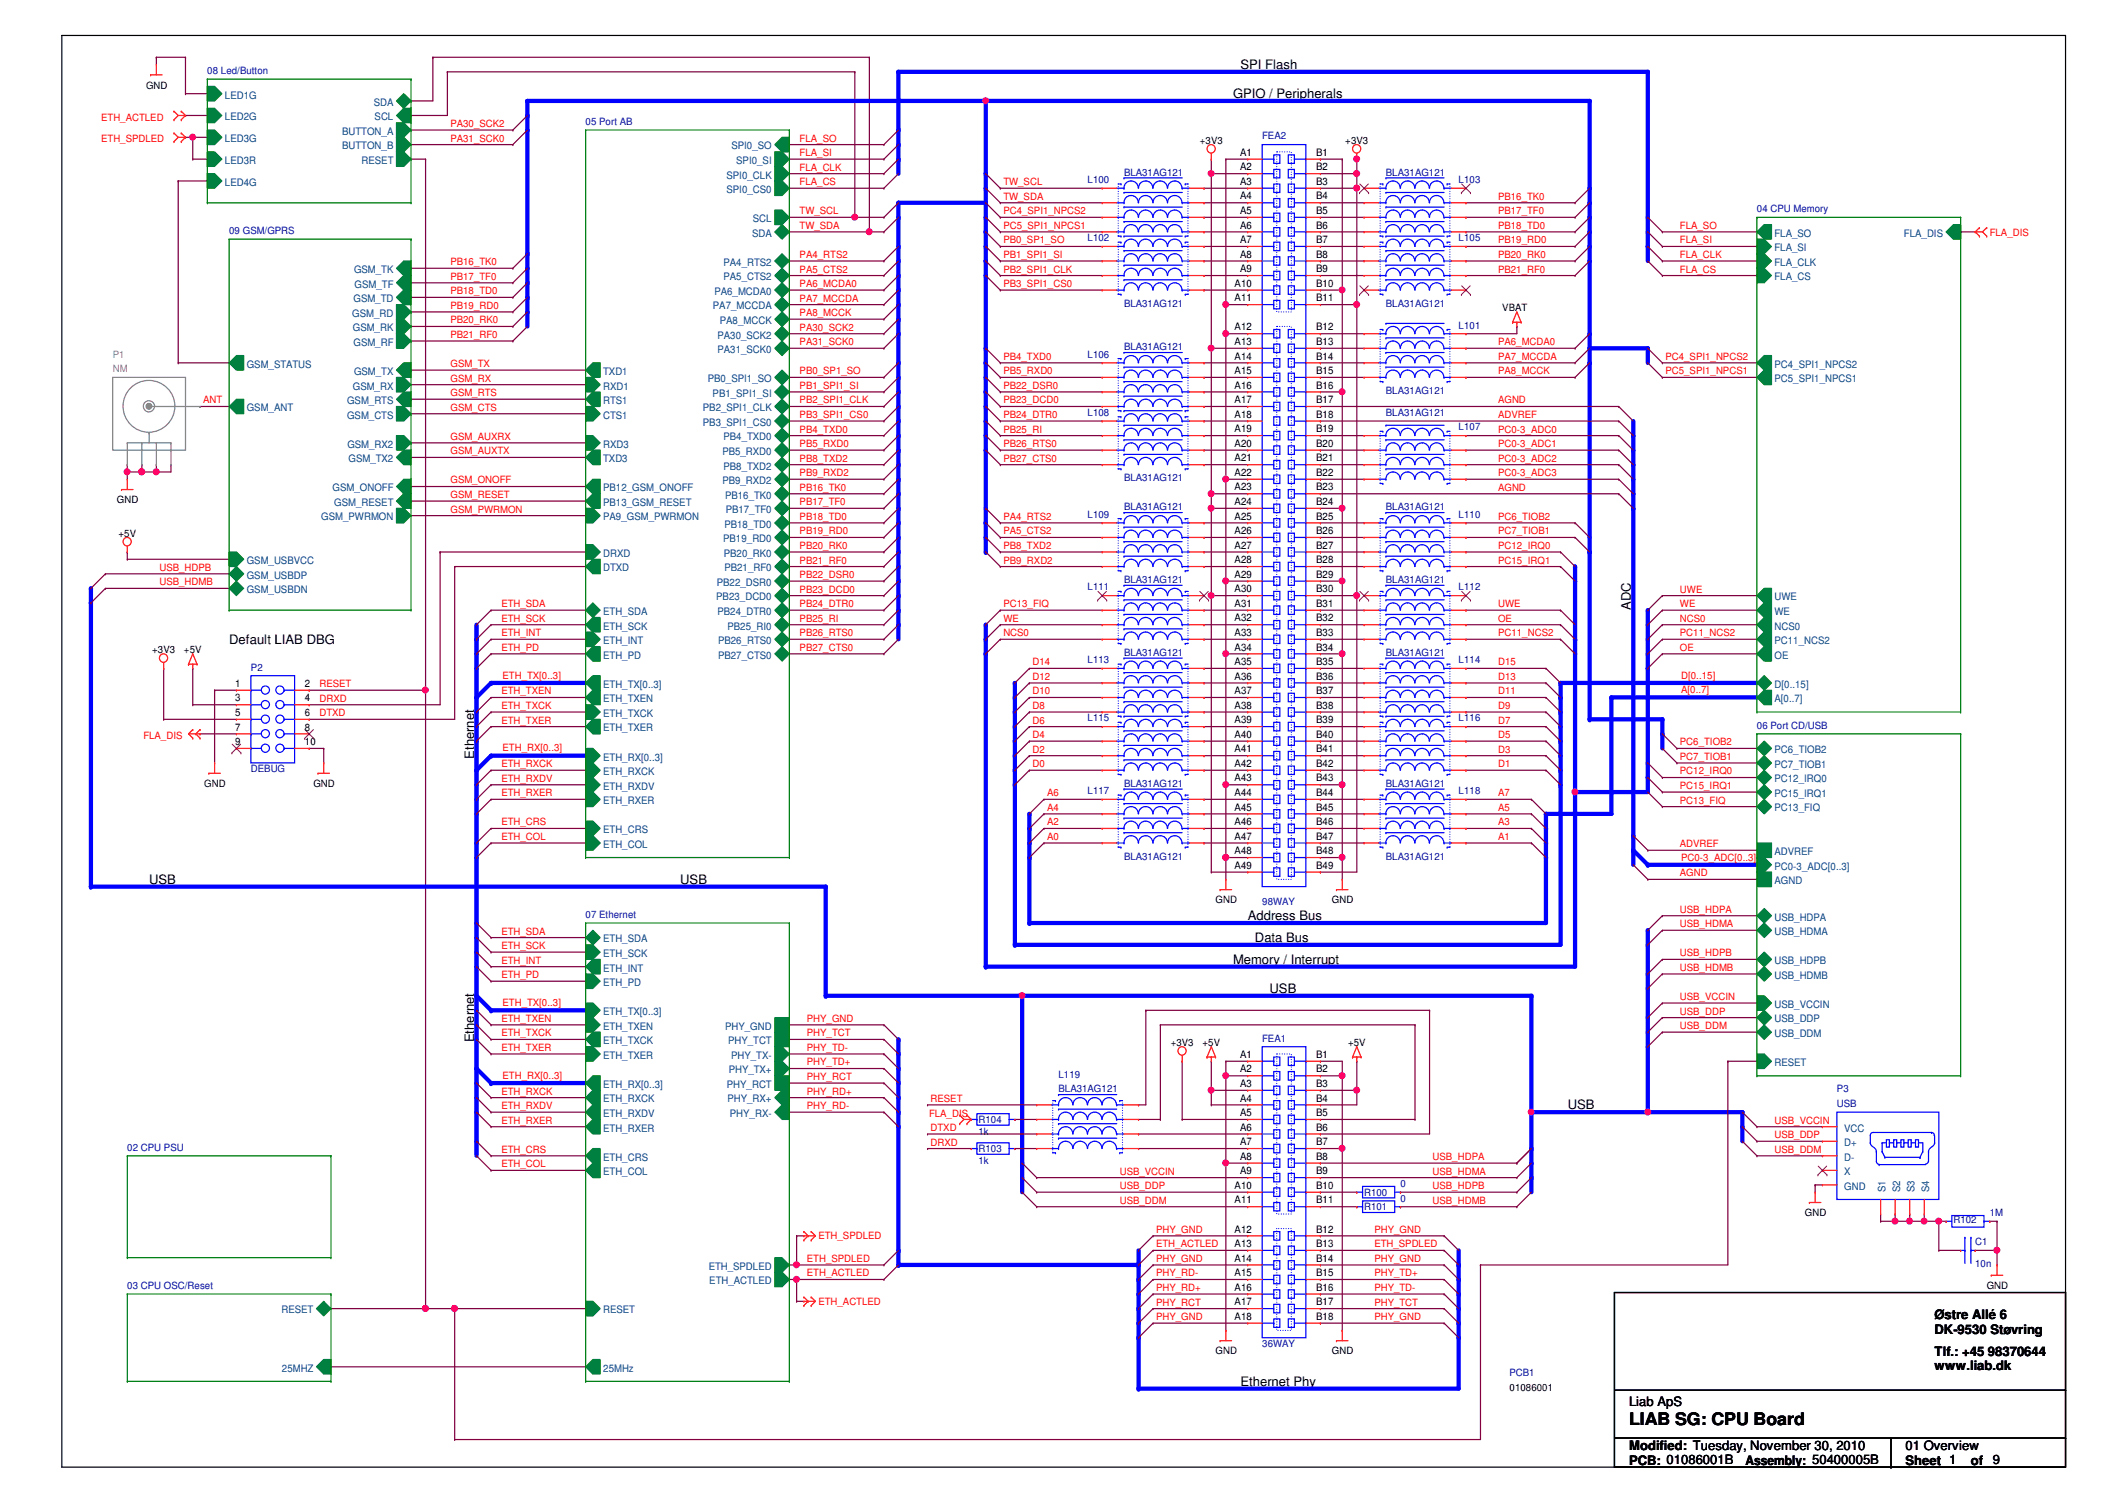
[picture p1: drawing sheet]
<svg xmlns="http://www.w3.org/2000/svg" width="297mm" height="210mm" viewBox="0 0 297 210" stroke-linecap="round" stroke-linejoin="round" font-family="sans-serif">
<defs><g id="words">
<text font-size="2.4" x="227.5" y="199">LIAB SG: CPU Board</text>
<g font-size="1.8">
<text x="173.2" y="9.7">SPI Flash</text>
<text x="172.2" y="13.7">GPIO / Peripherals</text>
<text x="32" y="89.9">Default LIAB DBG</text>
<text x="227.7" y="85.2" transform="rotate(-90 227.7 85.2)">ADC</text>
<text x="66.2" y="106" transform="rotate(-90 66.2 106)">Ethernet</text>
<text x="20.8" y="123.4">USB</text>
<text x="95" y="123.4">USB</text>
<text x="174.2" y="128.5">Address Bus</text>
<text x="175.3" y="131.6">Data Bus</text>
<text x="172.2" y="134.6">Memory / Interrupt</text>
<text x="177.3" y="138.7">USB</text>
<text x="66.2" y="145.6" transform="rotate(-90 66.2 145.6)">Ethernet</text>
<text x="218.9" y="154.9">USB</text>
<text x="270.2" y="184.2">Østre Allé 6</text>
<text x="270.2" y="186.3">DK-9530 Støvring</text>
<text x="270.2" y="189.3">Tlf.: +45 98370644</text>
<text x="270.2" y="191.3">www.liab.dk</text>
<text x="173.2" y="193.5">Ethernet Phy</text>
<text x="227.5" y="196.4">Liab ApS</text>
<text x="227.5" y="202.5">Modified: Tuesday, November 30, 2010</text>
<text x="266.1" y="202.5">01 Overview</text>
<text x="227.5" y="204.6">PCB: 01086001B</text>
<text x="243.8" y="204.6">Assembly: 50400005B</text>
<text x="266.1" y="204.6">Sheet 1</text>
<text x="275.2" y="204.6">of</text>
<text x="278.3" y="204.5">9</text>
</g>
<g font-size="1.4" fill="#000080">
<text x="29" y="10.3">08 Led/Button</text>
<text x="81.8" y="17.4">05 Port AB</text>
<text x="176.3" y="19.5">FEA2</text>
<text x="151.9" y="25.6">L100</text>
<text x="157" y="24.6">BLA31AG121</text>
<text x="193.5" y="24.6">BLA31AG121</text>
<text x="203.7" y="25.6">L103</text>
<text x="245.4" y="29.6">04 CPU Memory</text>
<text x="32" y="32.7">09 GSM/GPRS</text>
<text x="151.9" y="33.7">L102</text>
<text x="203.7" y="33.7">L105</text>
<text x="157" y="42.8">BLA31AG121</text>
<text x="193.5" y="42.8">BLA31AG121</text>
<text x="203.7" y="45.9">L101</text>
<text x="151.9" y="50">L106</text>
<text x="157" y="48.9">BLA31AG121</text>
<text x="151.9" y="58.1">L108</text>
<text x="193.5" y="58.1">BLA31AG121</text>
<text x="193.5" y="55">BLA31AG121</text>
<text x="203.7" y="60.1">L107</text>
<text x="157" y="67.2">BLA31AG121</text>
<text x="157" y="71.3">BLA31AG121</text>
<text x="193.5" y="71.3">BLA31AG121</text>
<text x="151.9" y="72.3">L109</text>
<text x="203.7" y="72.3">L110</text>
<text x="151.9" y="82.5">L111</text>
<text x="157" y="81.4">BLA31AG121</text>
<text x="193.5" y="81.4">BLA31AG121</text>
<text x="203.7" y="82.5">L112</text>
<text x="35" y="93.6">P2</text>
<text x="151.9" y="92.6">L113</text>
<text x="157" y="91.6">BLA31AG121</text>
<text x="193.5" y="91.6">BLA31AG121</text>
<text x="203.7" y="92.6">L114</text>
<text x="151.9" y="100.8">L115</text>
<text x="203.7" y="100.8">L116</text>
<text x="245.4" y="101.8">06 Port CD/USB</text>
<text x="35" y="107.9">DEBUG</text>
<text x="151.9" y="110.9">L117</text>
<text x="157" y="109.9">BLA31AG121</text>
<text x="193.5" y="109.9">BLA31AG121</text>
<text x="203.7" y="110.9">L118</text>
<text x="157" y="120.1">BLA31AG121</text>
<text x="193.5" y="120.1">BLA31AG121</text>
<text x="81.8" y="128.2">07 Ethernet</text>
<text x="176.3" y="126.4">98WAY</text>
<text x="176.3" y="145.5">FEA1</text>
<text x="147.8" y="150.5">L119</text>
<text x="147.8" y="152.6">BLA31AG121</text>
<text x="256.5" y="152.6">P3</text>
<text x="256.5" y="154.6">USB</text>
<text x="17.8" y="160.7">02 CPU PSU</text>
<text x="136.6" y="156.8">R104</text>
<text x="136.6" y="158.5">1k</text>
<text x="136.6" y="160.9">R103</text>
<text x="136.6" y="162.5">1k</text>
<text x="190.5" y="167">R100</text>
<text x="195.6" y="165.8">0</text>
<text x="195.6" y="167.8">0</text>
<text x="190.5" y="169">R101</text>
<text x="272.8" y="170.9">R102</text>
<text x="275.8" y="173.9">C1</text>
<text x="277.9" y="169.8">1M</text>
<text x="275.8" y="177">10n</text>
<text x="17.8" y="180">03 CPU OSC/Reset</text>
<text x="176.3" y="188.1">36WAY</text>
<text x="210.8" y="192.2">PCB1</text>
</g>
<g font-size="1.4" fill="#f00">
<text x="14.1" y="16.8">ETH_ACTLED</text>
<text x="62.9" y="17.7">PA30_SCK2</text>
<text x="14.1" y="19.9">ETH_SPDLED</text>
<text x="62.9" y="19.8">PA31_SCK0</text>
<text x="111.7" y="21.8">FLA_SI</text>
<text x="111.7" y="19.8">FLA_SO</text>
<text x="111.7" y="23.8">FLA_CLK</text>
<text x="111.7" y="25.9">FLA_CS</text>
<text x="111.7" y="29.9">TW_SCL</text>
<text x="140.1" y="27.9">TW_SDA</text>
<text x="140.1" y="25.9">TW_SCL</text>
<text x="140.1" y="29.9">PC4_SPI1_NPCS2</text>
<text x="209.2" y="29.9">PB17_TF0</text>
<text x="209.2" y="27.9">PB16_TK0</text>
<text x="111.7" y="32">TW_SDA</text>
<text x="140.1" y="34">PB0_SP1_SO</text>
<text x="140.1" y="32">PC5_SPI1_NPCS1</text>
<text x="209.2" y="32">PB18_TD0</text>
<text x="209.2" y="34">PB19_RD0</text>
<text x="234.6" y="34">FLA_SI</text>
<text x="234.6" y="32">FLA_SO</text>
<text x="277.9" y="32.9">FLA_DIS</text>
<text x="62.9" y="41.1">PB18_TD0</text>
<text x="62.9" y="39.1">PB17_TF0</text>
<text x="62.9" y="37">PB16_TK0</text>
<text x="111.7" y="36">PA4_RTS2</text>
<text x="111.7" y="38.1">PA5_CTS2</text>
<text x="111.7" y="40.1">PA6_MCDA0</text>
<text x="140.1" y="40.1">PB3_SPI1_CS0</text>
<text x="140.1" y="36">PB1_SPI1_SI</text>
<text x="140.1" y="38.1">PB2_SPI1_CLK</text>
<text x="209.2" y="38.1">PB21_RF0</text>
<text x="209.2" y="36">PB20_RK0</text>
<text x="234.6" y="38.1">FLA_CS</text>
<text x="234.6" y="36">FLA_CLK</text>
<text x="62.9" y="43.1">PB19_RD0</text>
<text x="62.9" y="47.2">PB21_RF0</text>
<text x="62.9" y="45.2">PB20_RK0</text>
<text x="111.7" y="42.1">PA7_MCCDA</text>
<text x="111.7" y="44.2">PA8_MCCK</text>
<text x="111.7" y="46.2">PA30_SCK2</text>
<text x="62.9" y="53.3">GSM_RX</text>
<text x="62.9" y="51.3">GSM_TX</text>
<text x="111.7" y="48.2">PA31_SCK0</text>
<text x="111.7" y="52.3">PB0_SP1_SO</text>
<text x="140.1" y="52.3">PB5_RXD0</text>
<text x="140.1" y="50.2">PB4_TXD0</text>
<text x="209.2" y="48.2">PA6_MCDA0</text>
<text x="209.2" y="50.2">PA7_MCCDA</text>
<text x="209.2" y="52.3">PA8_MCCK</text>
<text x="232.6" y="52.3">PC5_SPI1_NPCS1</text>
<text x="232.6" y="50.2">PC4_SPI1_NPCS2</text>
<text x="28.4" y="56.3">ANT</text>
<text x="62.9" y="57.4">GSM_CTS</text>
<text x="62.9" y="55.3">GSM_RTS</text>
<text x="111.7" y="54.3">PB1_SPI1_SI</text>
<text x="111.7" y="56.3">PB2_SPI1_CLK</text>
<text x="111.7" y="58.4">PB3_SPI1_CS0</text>
<text x="140.1" y="58.4">PB24_DTR0</text>
<text x="140.1" y="56.3">PB23_DCD0</text>
<text x="140.1" y="54.3">PB22_DSR0</text>
<text x="209.2" y="58.4">ADVREF</text>
<text x="209.2" y="56.3">AGND</text>
<text x="62.9" y="63.5">GSM_AUXTX</text>
<text x="62.9" y="61.4">GSM_AUXRX</text>
<text x="111.7" y="60.4">PB4_TXD0</text>
<text x="111.7" y="64.5">PB8_TXD2</text>
<text x="111.7" y="62.4">PB5_RXD0</text>
<text x="140.1" y="60.4">PB25_RI</text>
<text x="140.1" y="62.4">PB26_RTS0</text>
<text x="140.1" y="64.5">PB27_CTS0</text>
<text x="209.2" y="60.4">PC0-3_ADC0</text>
<text x="209.2" y="62.4">PC0-3_ADC1</text>
<text x="209.2" y="64.5">PC0-3_ADC2</text>
<text x="62.9" y="71.6">GSM_PWRMON</text>
<text x="62.9" y="69.6">GSM_RESET</text>
<text x="62.9" y="67.5">GSM_ONOFF</text>
<text x="111.7" y="66.5">PB9_RXD2</text>
<text x="111.7" y="68.5">PB16_TK0</text>
<text x="111.7" y="70.6">PB17_TF0</text>
<text x="209.2" y="66.5">PC0-3_ADC3</text>
<text x="209.2" y="68.5">AGND</text>
<text x="111.7" y="72.6">PB18_TD0</text>
<text x="111.7" y="74.6">PB19_RD0</text>
<text x="111.7" y="76.7">PB20_RK0</text>
<text x="140.1" y="74.6">PA5_CTS2</text>
<text x="140.1" y="72.6">PA4_RTS2</text>
<text x="140.1" y="76.7">PB8_TXD2</text>
<text x="209.2" y="76.7">PC12_IRQ0</text>
<text x="209.2" y="74.6">PC7_TIOB1</text>
<text x="209.2" y="72.6">PC6_TIOB2</text>
<text x="22.3" y="81.7">USB_HDMB</text>
<text x="22.3" y="79.7">USB_HDPB</text>
<text x="111.7" y="78.7">PB21_RF0</text>
<text x="111.7" y="80.7">PB22_DSR0</text>
<text x="111.7" y="82.8">PB23_DCD0</text>
<text x="140.1" y="78.7">PB9_RXD2</text>
<text x="209.2" y="78.7">PC15_IRQ1</text>
<text x="234.6" y="82.8">UWE</text>
<text x="70" y="84.8">ETH_SDA</text>
<text x="70" y="86.8">ETH_SCK</text>
<text x="70" y="88.9">ETH_INT</text>
<text x="111.7" y="84.8">PB24_DTR0</text>
<text x="111.7" y="86.8">PB25_RI</text>
<text x="111.7" y="88.9">PB26_RTS0</text>
<text x="140.1" y="88.9">NCS0</text>
<text x="140.1" y="86.8">WE</text>
<text x="140.1" y="84.8">PC13_FIQ</text>
<text x="209.2" y="86.8">OE</text>
<text x="209.2" y="84.8">UWE</text>
<text x="209.2" y="88.9">PC11_NCS2</text>
<text x="234.6" y="84.8">WE</text>
<text x="234.6" y="88.9">PC11_NCS2</text>
<text x="234.6" y="86.8">NCS0</text>
<text x="44.6" y="96">RESET</text>
<text x="70" y="90.9">ETH_PD</text>
<text x="70.2" y="94.8">ETH_TX[0..3]</text>
<text x="111.7" y="90.9">PB27_CTS0</text>
<text x="144.2" y="95">D12</text>
<text x="144.2" y="92.9">D14</text>
<text x="209.2" y="95">D13</text>
<text x="209.2" y="92.9">D15</text>
<text x="234.6" y="90.9">OE</text>
<text x="234.8" y="94.8">D[0..15]</text>
<text x="44.6" y="100">DTXD</text>
<text x="44.6" y="98">DRXD</text>
<text x="70" y="97">ETH_TXEN</text>
<text x="70" y="99">ETH_TXCK</text>
<text x="70" y="101">ETH_TXER</text>
<text x="144.2" y="97">D10</text>
<text x="144.2" y="101">D6</text>
<text x="144.2" y="99">D8</text>
<text x="209.2" y="101">D7</text>
<text x="209.2" y="97">D11</text>
<text x="209.2" y="99">D9</text>
<text x="234.8" y="96.8">A[0..7]</text>
<text x="20" y="103.2">FLA_DIS</text>
<text x="70" y="107.1">ETH_RXCK</text>
<text x="70.2" y="104.9">ETH_RX[0..3]</text>
<text x="144.2" y="107.1">D0</text>
<text x="144.2" y="103.1">D4</text>
<text x="144.2" y="105.1">D2</text>
<text x="209.2" y="103.1">D5</text>
<text x="209.2" y="107.1">D1</text>
<text x="209.2" y="105.1">D3</text>
<text x="234.6" y="106.1">PC7_TIOB1</text>
<text x="234.6" y="104.1">PC6_TIOB2</text>
<text x="70" y="109.2">ETH_RXDV</text>
<text x="70" y="111.2">ETH_RXER</text>
<text x="146.2" y="111.2">A6</text>
<text x="146.2" y="113.2">A4</text>
<text x="209.2" y="111.2">A7</text>
<text x="209.2" y="113.2">A5</text>
<text x="234.6" y="108.2">PC12_IRQ0</text>
<text x="234.6" y="110.2">PC15_IRQ1</text>
<text x="234.6" y="112.2">PC13_FIQ</text>
<text x="70" y="115.3">ETH_CRS</text>
<text x="70" y="117.3">ETH_COL</text>
<text x="146.2" y="117.3">A0</text>
<text x="146.2" y="115.3">A2</text>
<text x="209.2" y="117.3">A1</text>
<text x="209.2" y="115.3">A3</text>
<text x="234.6" y="118.3">ADVREF</text>
<text x="234.6" y="122.4">AGND</text>
<text x="234.8" y="120.2">PC0-3_ADC[0..3]</text>
<text x="70" y="130.5">ETH_SDA</text>
<text x="234.6" y="129.5">USB_HDMA</text>
<text x="234.6" y="127.5">USB_HDPA</text>
<text x="70" y="132.5">ETH_SCK</text>
<text x="70" y="134.6">ETH_INT</text>
<text x="70" y="136.6">ETH_PD</text>
<text x="234.6" y="135.6">USB_HDMB</text>
<text x="234.6" y="133.6">USB_HDPB</text>
<text x="70" y="142.7">ETH_TXEN</text>
<text x="70.2" y="140.5">ETH_TX[0..3]</text>
<text x="112.7" y="142.7">PHY_GND</text>
<text x="234.6" y="139.7">USB_VCCIN</text>
<text x="234.6" y="143.7">USB_DDM</text>
<text x="234.6" y="141.7">USB_DDP</text>
<text x="70" y="144.7">ETH_TXCK</text>
<text x="70" y="146.8">ETH_TXER</text>
<text x="112.7" y="146.8">PHY_TD-</text>
<text x="112.7" y="148.8">PHY_TD+</text>
<text x="112.7" y="144.7">PHY_TCT</text>
<text x="70" y="152.9">ETH_RXCK</text>
<text x="70" y="154.9">ETH_RXDV</text>
<text x="70.2" y="150.7">ETH_RX[0..3]</text>
<text x="112.7" y="150.8">PHY_RCT</text>
<text x="112.7" y="154.9">PHY_RD-</text>
<text x="112.7" y="152.9">PHY_RD+</text>
<text x="130" y="153.9">RESET</text>
<text x="70" y="156.9">ETH_RXER</text>
<text x="70" y="161">ETH_CRS</text>
<text x="129.7" y="156">FLA_DIS</text>
<text x="130" y="157.9">DTXD</text>
<text x="130" y="160">DRXD</text>
<text x="247.8" y="159">USB_DDP</text>
<text x="247.8" y="161">USB_DDM</text>
<text x="247.8" y="156.9">USB_VCCIN</text>
<text x="70" y="163">ETH_COL</text>
<text x="156.4" y="166.1">USB_DDP</text>
<text x="156.4" y="164">USB_VCCIN</text>
<text x="200.1" y="166.1">USB_HDPB</text>
<text x="200.1" y="162">USB_HDPA</text>
<text x="200.1" y="164">USB_HDMA</text>
<text x="114.3" y="173.1">ETH_SPDLED</text>
<text x="156.4" y="168.1">USB_DDM</text>
<text x="161.5" y="172.2">PHY_GND</text>
<text x="191.9" y="172.2">PHY_GND</text>
<text x="200.1" y="168.1">USB_HDMB</text>
<text x="112.7" y="176.2">ETH_SPDLED</text>
<text x="112.7" y="178.3">ETH_ACTLED</text>
<text x="161.5" y="178.3">PHY_RD-</text>
<text x="161.5" y="176.2">PHY_GND</text>
<text x="161.5" y="174.2">ETH_ACTLED</text>
<text x="191.9" y="178.3">PHY_TD+</text>
<text x="191.9" y="176.2">PHY_GND</text>
<text x="191.9" y="174.2">ETH_SPDLED</text>
<text x="114.3" y="182.2">ETH_ACTLED</text>
<text x="161.5" y="180.3">PHY_RD+</text>
<text x="161.5" y="182.3">PHY_RCT</text>
<text x="161.5" y="184.4">PHY_GND</text>
<text x="191.9" y="184.4">PHY_GND</text>
<text x="191.9" y="180.3">PHY_TD-</text>
<text x="191.9" y="182.3">PHY_TCT</text>
</g>
<g font-size="1.4">
<text x="20.4" y="12.4">GND</text>
<text x="167.6" y="20.1">+3V3</text>
<text x="173.2" y="21.8">A1</text>
<text x="173.2" y="23.8">A2</text>
<text x="183.8" y="21.8">B1</text>
<text x="183.8" y="23.8">B2</text>
<text x="187.9" y="20.1">+3V3</text>
<text x="173.2" y="25.8">A3</text>
<text x="173.2" y="27.9">A4</text>
<text x="173.2" y="29.9">A5</text>
<text x="183.8" y="25.8">B3</text>
<text x="183.8" y="27.9">B4</text>
<text x="183.8" y="29.9">B5</text>
<text x="173.2" y="31.9">A6</text>
<text x="173.2" y="34">A7</text>
<text x="173.2" y="36">A8</text>
<text x="183.8" y="31.9">B6</text>
<text x="183.8" y="34">B7</text>
<text x="183.8" y="36">B8</text>
<text x="172.4" y="40">A10</text>
<text x="173.2" y="38">A9</text>
<text x="183.8" y="38">B9</text>
<text x="183.8" y="40">B10</text>
<text x="172.4" y="42.1">A11</text>
<text x="172.4" y="46.1">A12</text>
<text x="183.8" y="42.1">B11</text>
<text x="183.8" y="46.1">B12</text>
<text x="209.8" y="43.4">VBAT</text>
<text x="172.4" y="48.2">A13</text>
<text x="172.4" y="50.2">A14</text>
<text x="172.4" y="52.2">A15</text>
<text x="183.8" y="48.2">B13</text>
<text x="183.8" y="50.2">B14</text>
<text x="183.8" y="52.2">B15</text>
<text x="172.4" y="54.3">A16</text>
<text x="172.4" y="56.3">A17</text>
<text x="172.4" y="58.3">A18</text>
<text x="183.8" y="54.3">B16</text>
<text x="183.8" y="56.3">B17</text>
<text x="183.8" y="58.3">B18</text>
<text x="172.4" y="60.4">A19</text>
<text x="172.4" y="62.4">A20</text>
<text x="172.4" y="64.4">A21</text>
<text x="183.8" y="60.4">B19</text>
<text x="183.8" y="62.4">B20</text>
<text x="183.8" y="64.4">B21</text>
<text x="16.3" y="70.3">GND</text>
<text x="172.4" y="66.5">A22</text>
<text x="172.4" y="68.5">A23</text>
<text x="172.4" y="70.5">A24</text>
<text x="183.8" y="66.5">B22</text>
<text x="183.8" y="68.5">B23</text>
<text x="183.8" y="70.5">B24</text>
<text x="16.5" y="74.9">+5V</text>
<text x="172.4" y="72.6">A25</text>
<text x="172.4" y="74.6">A26</text>
<text x="172.4" y="76.6">A27</text>
<text x="183.8" y="72.6">B25</text>
<text x="183.8" y="74.6">B26</text>
<text x="183.8" y="76.6">B27</text>
<text x="172.4" y="78.7">A28</text>
<text x="172.4" y="80.7">A29</text>
<text x="172.4" y="82.7">A30</text>
<text x="183.8" y="78.7">B28</text>
<text x="183.8" y="80.7">B29</text>
<text x="183.8" y="82.7">B30</text>
<text x="172.4" y="84.8">A31</text>
<text x="172.4" y="86.8">A32</text>
<text x="172.4" y="88.8">A33</text>
<text x="183.8" y="84.8">B31</text>
<text x="183.8" y="86.8">B32</text>
<text x="183.8" y="88.8">B33</text>
<text x="21.2" y="91.2">+3V3</text>
<text x="25.7" y="91.2">+5V</text>
<text x="32.8" y="95.9">1</text>
<text x="42.6" y="95.9">2</text>
<text x="172.4" y="90.8">A34</text>
<text x="172.4" y="92.9">A35</text>
<text x="172.4" y="94.9">A36</text>
<text x="183.8" y="90.8">B34</text>
<text x="183.8" y="92.9">B35</text>
<text x="183.8" y="94.9">B36</text>
<text x="32.8" y="100">5</text>
<text x="32.8" y="98">3</text>
<text x="42.6" y="100">6</text>
<text x="42.6" y="98">4</text>
<text x="172.4" y="96.9">A37</text>
<text x="172.4" y="99">A38</text>
<text x="172.4" y="101">A39</text>
<text x="183.8" y="96.9">B37</text>
<text x="183.8" y="99">B38</text>
<text x="183.8" y="101">B39</text>
<text x="32.8" y="104.1">9</text>
<text x="32.8" y="102">7</text>
<text x="42.6" y="104.1">10</text>
<text x="42.6" y="102">8</text>
<text x="172.4" y="103">A40</text>
<text x="172.4" y="105.1">A41</text>
<text x="172.4" y="107.1">A42</text>
<text x="183.8" y="103">B40</text>
<text x="183.8" y="105.1">B41</text>
<text x="183.8" y="107.1">B42</text>
<text x="28.5" y="109.9">GND</text>
<text x="43.8" y="109.9">GND</text>
<text x="172.4" y="109.1">A43</text>
<text x="172.4" y="111.2">A44</text>
<text x="172.4" y="113.2">A45</text>
<text x="183.8" y="109.1">B43</text>
<text x="183.8" y="111.2">B44</text>
<text x="183.8" y="113.2">B45</text>
<text x="172.4" y="115.2">A46</text>
<text x="172.4" y="117.3">A47</text>
<text x="172.4" y="119.3">A48</text>
<text x="183.8" y="115.2">B46</text>
<text x="183.8" y="117.3">B47</text>
<text x="183.8" y="119.3">B48</text>
<text x="172.4" y="121.3">A49</text>
<text x="183.8" y="121.3">B49</text>
<text x="169.8" y="126.2">GND</text>
<text x="186" y="126.2">GND</text>
<text x="163.5" y="146">+3V3</text>
<text x="167.9" y="146">+5V</text>
<text x="173.2" y="147.7">A1</text>
<text x="173.2" y="149.8">A2</text>
<text x="183.8" y="147.7">B1</text>
<text x="183.8" y="149.8">B2</text>
<text x="188.3" y="146">+5V</text>
<text x="173.2" y="151.8">A3</text>
<text x="173.2" y="153.8">A4</text>
<text x="173.2" y="155.9">A5</text>
<text x="183.8" y="151.8">B3</text>
<text x="183.8" y="153.8">B4</text>
<text x="183.8" y="155.9">B5</text>
<text x="173.2" y="157.9">A6</text>
<text x="173.2" y="159.9">A7</text>
<text x="173.2" y="162">A8</text>
<text x="183.8" y="157.9">B6</text>
<text x="183.8" y="159.9">B7</text>
<text x="183.8" y="162">B8</text>
<text x="172.4" y="166">A10</text>
<text x="173.2" y="164">A9</text>
<text x="183.8" y="164">B9</text>
<text x="183.8" y="166">B10</text>
<text x="172.4" y="168.1">A11</text>
<text x="172.4" y="172.1">A12</text>
<text x="183.8" y="168.1">B11</text>
<text x="183.8" y="172.1">B12</text>
<text x="252" y="169.8">GND</text>
<text x="172.4" y="174.2">A13</text>
<text x="172.4" y="176.2">A14</text>
<text x="172.4" y="178.2">A15</text>
<text x="183.8" y="174.2">B13</text>
<text x="183.8" y="176.2">B14</text>
<text x="183.8" y="178.2">B15</text>
<text x="172.4" y="180.3">A16</text>
<text x="172.4" y="182.3">A17</text>
<text x="172.4" y="184.3">A18</text>
<text x="183.8" y="180.3">B16</text>
<text x="183.8" y="182.3">B17</text>
<text x="183.8" y="184.3">B18</text>
<text x="277.4" y="180">GND</text>
<text x="169.8" y="189.1">GND</text>
<text x="186" y="189.1">GND</text>
<text x="210.8" y="194.2">01086001</text>
</g>
<g font-size="1.4" fill="#004080">
<text x="31.4" y="13.8">LED1G</text>
<text x="31.4" y="16.8">LED2G</text>
<text x="52.2" y="14.8">SDA</text>
<text x="52.3" y="16.8">SCL</text>
<text x="31.4" y="19.9">LED3G</text>
<text x="31.4" y="22.9">LED3R</text>
<text x="47.8" y="18.8">BUTTON_A</text>
<text x="47.8" y="20.9">BUTTON_B</text>
<text x="50.5" y="22.9">RESET</text>
<text x="102.1" y="20.9">SPI0_SO</text>
<text x="102.8" y="22.9">SPI0_SI</text>
<text x="31.4" y="26">LED4G</text>
<text x="101.5" y="24.9">SPI0_CLK</text>
<text x="101.5" y="27">SPI0_CS0</text>
<text x="105" y="33.1">SDA</text>
<text x="105.2" y="31">SCL</text>
<text x="247.8" y="35.1">FLA_SI</text>
<text x="247.8" y="33.1">FLA_SO</text>
<text x="265.9" y="33.1">FLA_DIS</text>
<text x="49.4" y="38.1">GSM_TK</text>
<text x="49.5" y="40.2">GSM_TF</text>
<text x="99.8" y="41.2">PA6_MCDA0</text>
<text x="101" y="37.1">PA4_RTS2</text>
<text x="101" y="39.2">PA5_CTS2</text>
<text x="247.8" y="37.1">FLA_CLK</text>
<text x="247.8" y="39.2">FLA_CS</text>
<text x="49.2" y="44.2">GSM_RD</text>
<text x="49.3" y="46.3">GSM_RK</text>
<text x="49.4" y="42.2">GSM_TD</text>
<text x="99.6" y="43.2">PA7_MCCDA</text>
<text x="100.2" y="47.3">PA30_SCK2</text>
<text x="100.5" y="45.3">PA8_MCCK</text>
<text x="34.5" y="51.4">GSM_STATUS</text>
<text x="49.4" y="48.3">GSM_RF</text>
<text x="49.4" y="52.4">GSM_TX</text>
<text x="84.2" y="52.4">TXD1</text>
<text x="98.8" y="53.4">PB0_SPI1_SO</text>
<text x="100.2" y="49.3">PA31_SCK0</text>
<text x="247.8" y="51.4">PC4_SPI1_NPCS2</text>
<text x="247.8" y="53.4">PC5_SPI1_NPCS1</text>
<text x="34.5" y="57.4">GSM_ANT</text>
<text x="48.5" y="56.4">GSM_RTS</text>
<text x="48.5" y="58.5">GSM_CTS</text>
<text x="49.3" y="54.4">GSM_RX</text>
<text x="84.2" y="58.5">CTS1</text>
<text x="84.2" y="54.4">RXD1</text>
<text x="84.2" y="56.4">RTS1</text>
<text x="98.2" y="57.4">PB2_SPI1_CLK</text>
<text x="98.2" y="59.5">PB3_SPI1_CS0</text>
<text x="99.5" y="55.4">PB1_SPI1_SI</text>
<text x="48.5" y="62.5">GSM_RX2</text>
<text x="48.7" y="64.6">GSM_TX2</text>
<text x="84.2" y="62.5">RXD3</text>
<text x="84.2" y="64.6">TXD3</text>
<text x="100.9" y="63.5">PB5_RXD0</text>
<text x="101" y="65.6">PB8_TXD2</text>
<text x="101" y="61.5">PB4_TXD0</text>
<text x="46.4" y="68.6">GSM_ONOFF</text>
<text x="46.7" y="70.7">GSM_RESET</text>
<text x="84.2" y="70.7">PB13_GSM_RESET</text>
<text x="84.2" y="68.6">PB12_GSM_ONOFF</text>
<text x="100.9" y="67.6">PB9_RXD2</text>
<text x="101.3" y="69.6">PB16_TK0</text>
<text x="101.3" y="71.7">PB17_TF0</text>
<text x="44.9" y="72.7">GSM_PWRMON</text>
<text x="84.2" y="77.8">DRXD</text>
<text x="84.2" y="72.7">PA9_GSM_PWRMON</text>
<text x="101" y="75.7">PB19_RD0</text>
<text x="101.1" y="77.8">PB20_RK0</text>
<text x="101.2" y="73.7">PB18_TD0</text>
<text x="34.5" y="78.8">GSM_USBVCC</text>
<text x="34.5" y="82.8">GSM_USBDN</text>
<text x="34.5" y="80.8">GSM_USBDP</text>
<text x="84.2" y="79.8">DTXD</text>
<text x="100" y="83.9">PB23_DCD0</text>
<text x="100.1" y="81.8">PB22_DSR0</text>
<text x="101.2" y="79.8">PB21_RF0</text>
<text x="247.8" y="83.9">UWE</text>
<text x="84.2" y="85.9">ETH_SDA</text>
<text x="84.2" y="87.9">ETH_SCK</text>
<text x="84.2" y="90">ETH_INT</text>
<text x="100.2" y="85.9">PB24_DTR0</text>
<text x="100.3" y="90">PB26_RTS0</text>
<text x="101.6" y="87.9">PB25_RI0</text>
<text x="247.8" y="87.9">NCS0</text>
<text x="247.8" y="90">PC11_NCS2</text>
<text x="247.8" y="85.9">WE</text>
<text x="84.2" y="92">ETH_PD</text>
<text x="100.3" y="92">PB27_CTS0</text>
<text x="247.8" y="92">OE</text>
<text x="84.2" y="96.1">ETH_TX[0..3]</text>
<text x="84.2" y="98.1">ETH_TXEN</text>
<text x="84.2" y="100.1">ETH_TXCK</text>
<text x="247.8" y="96.1">D[0..15]</text>
<text x="247.8" y="98.1">A[0..7]</text>
<text x="84.2" y="102.2">ETH_TXER</text>
<text x="84.2" y="106.2">ETH_RX[0..3]</text>
<text x="247.8" y="105.2">PC6_TIOB2</text>
<text x="247.8" y="107.2">PC7_TIOB1</text>
<text x="84.2" y="112.3">ETH_RXER</text>
<text x="84.2" y="108.2">ETH_RXCK</text>
<text x="84.2" y="110.3">ETH_RXDV</text>
<text x="247.8" y="109.3">PC12_IRQ0</text>
<text x="247.8" y="113.3">PC13_FIQ</text>
<text x="247.8" y="111.3">PC15_IRQ1</text>
<text x="84.2" y="116.4">ETH_CRS</text>
<text x="84.2" y="118.4">ETH_COL</text>
<text x="247.8" y="119.4">ADVREF</text>
<text x="247.8" y="121.5">PC0-3_ADC[0..3]</text>
<text x="247.8" y="123.5">AGND</text>
<text x="84.2" y="131.6">ETH_SDA</text>
<text x="247.8" y="128.6">USB_HDPA</text>
<text x="247.8" y="130.6">USB_HDMA</text>
<text x="84.2" y="135.7">ETH_INT</text>
<text x="84.2" y="133.6">ETH_SCK</text>
<text x="84.2" y="137.7">ETH_PD</text>
<text x="247.8" y="134.7">USB_HDPB</text>
<text x="247.8" y="136.7">USB_HDMB</text>
<text x="84.2" y="143.8">ETH_TXEN</text>
<text x="84.2" y="141.8">ETH_TX[0..3]</text>
<text x="101.3" y="143.8">PHY_GND</text>
<text x="247.8" y="142.8">USB_DDP</text>
<text x="247.8" y="140.8">USB_VCCIN</text>
<text x="84.2" y="145.8">ETH_TXCK</text>
<text x="84.2" y="147.9">ETH_TXER</text>
<text x="101.7" y="145.8">PHY_TCT</text>
<text x="101.8" y="149.9">PHY_TX+</text>
<text x="102.1" y="147.9">PHY_TX-</text>
<text x="247.8" y="144.8">USB_DDM</text>
<text x="247.8" y="148.9">RESET</text>
<text x="84.2" y="154">ETH_RXCK</text>
<text x="84.2" y="151.9">ETH_RX[0..3]</text>
<text x="84.2" y="156">ETH_RXDV</text>
<text x="101.5" y="151.9">PHY_RCT</text>
<text x="101.6" y="154">PHY_RX+</text>
<text x="101.9" y="156">PHY_RX-</text>
<text x="84.2" y="158">ETH_RXER</text>
<text x="257.6" y="158">VCC</text>
<text x="257.6" y="160.1">D+</text>
<text x="84.2" y="164.1">ETH_COL</text>
<text x="84.2" y="162.1">ETH_CRS</text>
<text x="257.6" y="162.1">D-</text>
<text x="257.6" y="166.2">GND</text>
<text x="257.6" y="164.1">X</text>
<text x="263.3" y="166.5" transform="rotate(-90 263.3 166.5)">S1</text>
<text x="265.3" y="166.5" transform="rotate(-90 265.3 166.5)">S2</text>
<text x="267.4" y="166.5" transform="rotate(-90 267.4 166.5)">S3</text>
<text x="269.4" y="166.5" transform="rotate(-90 269.4 166.5)">S4</text>
<text x="99" y="177.3">ETH_SPDLED</text>
<text x="99.1" y="179.4">ETH_ACTLED</text>
<text x="39.3" y="183.4">RESET</text>
<text x="84.2" y="183.4">RESET</text>
<text x="39.4" y="191.6">25MHZ</text>
<text x="84.2" y="191.6">25MHz</text>
</g>
<g font-size="1.4" fill="#808080">
<text x="15.7" y="50">P1</text>
<text x="15.7" y="52">NM</text>
</g>
</g></defs>
<path d="M8.6 5h279.9v199.9h-279.9z" fill="none" stroke="#000" stroke-width=".17"/>
<g fill="none" stroke="#800040" stroke-width=".17">
<path d="M22.9 93.3h.1M22.9 93.3v7.2M26.9 98.4h.1M26.9 93.3h.1M26.9 98.4h6.1M26.9 93.3v5.1M30 96.4h.1M30 96.4v10.2M30 96.4h3M22.9 100.5h.1M22.9 100.5h10.1M43.2 104.5h.1"/>
<path d="M43.2 100.5h.1M43.2 104.5h2M43.2 100.5h20.3M45.2 104.5h.1M45.2 104.5v2.1M110.2 147.2h.1M110.2 149.2h.1M110.2 145.2h.1M110.2 151.3h.1M110.2 155.3h.1M110.2 153.3h.1M110.2 147.2h13.2"/>
<path d="M110.2 149.2h13.2M110.2 145.2h13.2M110.2 151.3h13.2M110.2 155.3h13.2M110.2 153.3h13.2M245.4 159.4h.1M245.4 159.4h9.1M111.2 176.7h.1M111.2 176.7h12.2M245.4 161.4h.1M245.4 161.4h9.1"/>
</g>
<circle cx="111.2" cy="176.6" r=".4" fill="#f0f"/>
<circle cx="111.2" cy="176.6" r=".4" fill="none" stroke="#f0f" stroke-width=".17"/>
<path d="M111.2 178.7h.1M111.2 178.7h12.2" fill="none" stroke="#800040" stroke-width=".17"/>
<path d="M159 193.9h44.7" fill="none" stroke="#00f" stroke-width=".59"/>
<circle cx="159" cy="193.9" r=".3" fill="#00f"/>
<path d="M203.7 186.8v7.1" fill="none" stroke="#00f" stroke-width=".59"/>
<circle cx="203.7" cy="186.8" r=".3" fill="#00f"/>
<path d="M125.5 151.3v2" fill="none" stroke="#00f" stroke-width=".59"/>
<circle cx="125.5" cy="151.3" r=".3" fill="#00f"/>
<path d="M125.5 153.3v2" fill="none" stroke="#00f" stroke-width=".59"/>
<circle cx="125.5" cy="153.3" r=".3" fill="#00f"/>
<path d="M125.5 145.2v2" fill="none" stroke="#00f" stroke-width=".59"/>
<circle cx="125.5" cy="145.2" r=".3" fill="#00f"/>
<path d="M125.5 155.3v2.1" fill="none" stroke="#00f" stroke-width=".59"/>
<circle cx="125.5" cy="155.3" r=".3" fill="#00f"/>
<path d="M125.5 174.6v2.1" fill="none" stroke="#00f" stroke-width=".59"/>
<circle cx="125.5" cy="174.6" r=".3" fill="#00f"/>
<path d="M159 186.8v7.1" fill="none" stroke="#00f" stroke-width=".59"/>
<circle cx="159" cy="186.8" r=".3" fill="#00f"/>
<path d="M245.4 157.4h.1M245.4 157.4h9.1" fill="none" stroke="#800040" stroke-width=".17"/>
<path d="M243.3 157.4v2" fill="none" stroke="#00f" stroke-width=".59"/>
<circle cx="243.3" cy="157.4" r=".3" fill="#00f"/>
<path d="M230.1 155.3h13.2" fill="none" stroke="#00f" stroke-width=".59"/>
<circle cx="230.1" cy="155.3" r=".3" fill="#00f"/>
<path d="M142.7 139.1h71.2" fill="none" stroke="#00f" stroke-width=".59"/>
<circle cx="142.7" cy="139.1" r=".3" fill="#00f"/>
<circle cx="142.7" cy="139" r=".4" fill="#f0f"/>
<circle cx="142.7" cy="139" r=".4" fill="none" stroke="#f0f" stroke-width=".17"/>
<path d="M243.3 155.3v2.1" fill="none" stroke="#00f" stroke-width=".59"/>
<circle cx="243.3" cy="155.3" r=".3" fill="#00f"/>
<path d="M63.5 182.8h.1M63.5 182.8h18.3" fill="none" stroke="#800040" stroke-width=".17"/>
<circle cx="63.5" cy="182.7" r=".4" fill="#f0f"/>
<circle cx="63.5" cy="182.7" r=".4" fill="none" stroke="#f0f" stroke-width=".17"/>
<g fill="none" stroke="#800040" stroke-width=".17">
<path d="M68.6 143.1h.1M68.6 145.2h.1M68.6 147.2h.1M68.6 153.3h.1M68.6 155.3h.1M68.6 157.4h.1M68.6 143.1h13.2M68.6 145.2h13.2M68.6 147.2h13.2M68.6 153.3h13.2M68.6 155.3h13.2M68.6 157.4h13.2"/>
<path d="M68.6 161.4h.1M68.6 163.4h.1M68.6 161.4h13.2M68.6 163.4h13.2M46.2 190.9h.1M46.2 190.9h35.6"/>
</g>
<path d="M68.6 141.1h13.2" fill="none" stroke="#00f" stroke-width=".59"/>
<circle cx="68.6" cy="141.1" r=".3" fill="#00f"/>
<path d="M68.6 151.3h13.2" fill="none" stroke="#00f" stroke-width=".59"/>
<circle cx="68.6" cy="151.3" r=".3" fill="#00f"/>
<g fill="none" stroke="#800040" stroke-width=".17">
<path d="M68.6 97.4h.1M68.6 99.4h.1M68.6 97.4h13.2M68.6 99.4h13.2M68.6 101.5h.1M68.6 107.6h.1M68.6 109.6h.1M68.6 111.6h.1M68.6 115.7h.1M68.6 117.7h.1M68.6 101.5h13.2M68.6 107.6h13.2"/>
<path d="M68.6 109.6h13.2M68.6 111.6h13.2M68.6 115.7h13.2M68.6 117.7h13.2"/>
</g>
<path d="M68.6 95.4h13.2" fill="none" stroke="#00f" stroke-width=".59"/>
<circle cx="68.6" cy="95.4" r=".3" fill="#00f"/>
<path d="M68.6 105.5h13.2" fill="none" stroke="#00f" stroke-width=".59"/>
<circle cx="68.6" cy="105.5" r=".3" fill="#00f"/>
<path d="M66.5 89.3v2" fill="none" stroke="#00f" stroke-width=".59"/>
<circle cx="66.5" cy="89.3" r=".3" fill="#00f"/>
<path d="M66.5 159.4v2" fill="none" stroke="#00f" stroke-width=".59"/>
<circle cx="66.5" cy="159.4" r=".3" fill="#00f"/>
<path d="M66.5 155.3v4.1" fill="none" stroke="#00f" stroke-width=".59"/>
<circle cx="66.5" cy="155.3" r=".3" fill="#00f"/>
<path d="M66.5 153.3v2" fill="none" stroke="#00f" stroke-width=".59"/>
<circle cx="66.5" cy="153.3" r=".3" fill="#00f"/>
<path d="M66.5 151.3v2" fill="none" stroke="#00f" stroke-width=".59"/>
<circle cx="66.5" cy="151.3" r=".3" fill="#00f"/>
<path d="M66.5 149.2v2.1" fill="none" stroke="#00f" stroke-width=".59"/>
<circle cx="66.5" cy="149.2" r=".3" fill="#00f"/>
<path d="M66.5 145.2v4" fill="none" stroke="#00f" stroke-width=".59"/>
<circle cx="66.5" cy="145.2" r=".3" fill="#00f"/>
<path d="M66.5 143.1v2.1" fill="none" stroke="#00f" stroke-width=".59"/>
<circle cx="66.5" cy="143.1" r=".3" fill="#00f"/>
<path d="M66.5 141.1v2" fill="none" stroke="#00f" stroke-width=".59"/>
<circle cx="66.5" cy="141.1" r=".3" fill="#00f"/>
<path d="M66.5 139.1v2" fill="none" stroke="#00f" stroke-width=".59"/>
<circle cx="66.5" cy="139.1" r=".3" fill="#00f"/>
<path d="M66.5 135v4.1" fill="none" stroke="#00f" stroke-width=".59"/>
<circle cx="66.5" cy="135" r=".3" fill="#00f"/>
<path d="M66.5 128.9v2" fill="none" stroke="#00f" stroke-width=".59"/>
<circle cx="66.5" cy="128.9" r=".3" fill="#00f"/>
<path d="M66.5 117.7v2.1" fill="none" stroke="#00f" stroke-width=".59"/>
<circle cx="66.5" cy="117.7" r=".3" fill="#00f"/>
<path d="M66.5 113.7v4" fill="none" stroke="#00f" stroke-width=".59"/>
<circle cx="66.5" cy="113.7" r=".3" fill="#00f"/>
<path d="M66.5 111.6v2.1" fill="none" stroke="#00f" stroke-width=".59"/>
<circle cx="66.5" cy="111.6" r=".3" fill="#00f"/>
<path d="M66.5 109.6v2" fill="none" stroke="#00f" stroke-width=".59"/>
<circle cx="66.5" cy="109.6" r=".3" fill="#00f"/>
<path d="M66.5 107.6v2" fill="none" stroke="#00f" stroke-width=".59"/>
<circle cx="66.5" cy="107.6" r=".3" fill="#00f"/>
<path d="M66.5 103.5v4.1" fill="none" stroke="#00f" stroke-width=".59"/>
<circle cx="66.5" cy="103.5" r=".3" fill="#00f"/>
<path d="M66.5 101.5v2" fill="none" stroke="#00f" stroke-width=".59"/>
<circle cx="66.5" cy="101.5" r=".3" fill="#00f"/>
<path d="M66.5 99.4v2.1" fill="none" stroke="#00f" stroke-width=".59"/>
<circle cx="66.5" cy="99.4" r=".3" fill="#00f"/>
<path d="M66.5 97.4v2" fill="none" stroke="#00f" stroke-width=".59"/>
<circle cx="66.5" cy="97.4" r=".3" fill="#00f"/>
<path d="M66.5 93.3v4.1" fill="none" stroke="#00f" stroke-width=".59"/>
<circle cx="66.5" cy="93.3" r=".3" fill="#00f"/>
<path d="M66.5 91.3v2" fill="none" stroke="#00f" stroke-width=".59"/>
<circle cx="66.5" cy="91.3" r=".3" fill="#00f"/>
<path d="M57.4 22.2h.1M57.4 22.2h2M59.4 96.4h.1M59.4 96.4v86.4" fill="none" stroke="#800040" stroke-width=".17"/>
<circle cx="59.4" cy="182.7" r=".4" fill="#f0f"/>
<circle cx="59.4" cy="182.7" r=".4" fill="none" stroke="#f0f" stroke-width=".17"/>
<path d="M59.4 182.8h4.1M63.5 182.8h.1" fill="none" stroke="#800040" stroke-width=".17"/>
<circle cx="59.4" cy="182.7" r=".4" fill="#f0f"/>
<circle cx="59.4" cy="182.7" r=".4" fill="none" stroke="#f0f" stroke-width=".17"/>
<circle cx="63.5" cy="182.7" r=".4" fill="#f0f"/>
<circle cx="63.5" cy="182.7" r=".4" fill="none" stroke="#f0f" stroke-width=".17"/>
<path d="M21.8 8h.1M21.8 8v1M25.9 13.1h.1M25.9 13.1h3.1M24.9 25.3h.1M24.9 25.3h4.1M24.9 25.3v25.4M24.9 50.7h.1M24.9 50.7h7.1" fill="none" stroke="#800040" stroke-width=".17"/>
<path d="M125.5 147.2v2" fill="none" stroke="#00f" stroke-width=".59"/>
<circle cx="125.5" cy="147.2" r=".3" fill="#00f"/>
<path d="M125.5 149.2v2.1" fill="none" stroke="#00f" stroke-width=".59"/>
<circle cx="125.5" cy="149.2" r=".3" fill="#00f"/>
<path d="M230.1 34.4v2" fill="none" stroke="#00f" stroke-width=".59"/>
<circle cx="230.1" cy="34.4" r=".3" fill="#00f"/>
<path d="M125.5 10h104.6" fill="none" stroke="#00f" stroke-width=".59"/>
<circle cx="125.5" cy="10" r=".3" fill="#00f"/>
<path d="M125.5 22.2v2.1" fill="none" stroke="#00f" stroke-width=".59"/>
<circle cx="125.5" cy="22.2" r=".3" fill="#00f"/>
<path d="M125.5 20.2v2" fill="none" stroke="#00f" stroke-width=".59"/>
<circle cx="125.5" cy="20.2" r=".3" fill="#00f"/>
<path d="M125.5 18.2v2" fill="none" stroke="#00f" stroke-width=".59"/>
<circle cx="125.5" cy="18.2" r=".3" fill="#00f"/>
<path d="M230.1 32.4v2" fill="none" stroke="#00f" stroke-width=".59"/>
<circle cx="230.1" cy="32.4" r=".3" fill="#00f"/>
<path d="M230.1 30.4v2" fill="none" stroke="#00f" stroke-width=".59"/>
<circle cx="230.1" cy="30.4" r=".3" fill="#00f"/>
<path d="M230.1 10v20.4" fill="none" stroke="#00f" stroke-width=".59"/>
<circle cx="230.1" cy="10" r=".3" fill="#00f"/>
<g fill="none" stroke="#800040" stroke-width=".17">
<path d="M57.4 57.8h.1M57.4 55.8h.1M57.4 53.7h.1M57.4 51.7h.1M57.4 57.8h24.4M57.4 55.8h24.4M57.4 53.7h24.4M57.4 51.7h24.4M57.4 72h.1M57.4 70h.1M57.4 67.9h.1M57.4 63.9h.1"/>
<path d="M57.4 61.8h.1M57.4 72h24.4M57.4 70h24.4M57.4 67.9h24.4M57.4 63.9h24.4M57.4 61.8h24.4"/>
</g>
<path d="M141.7 132h76.2" fill="none" stroke="#00f" stroke-width=".59"/>
<circle cx="141.7" cy="132" r=".3" fill="#00f"/>
<path d="M143.8 128.9h72.1" fill="none" stroke="#00f" stroke-width=".59"/>
<circle cx="143.8" cy="128.9" r=".3" fill="#00f"/>
<path d="M215.9 119.8v9.1" fill="none" stroke="#00f" stroke-width=".59"/>
<circle cx="215.9" cy="119.8" r=".3" fill="#00f"/>
<path d="M215.9 113.7h9.1" fill="none" stroke="#00f" stroke-width=".59"/>
<circle cx="215.9" cy="113.7" r=".3" fill="#00f"/>
<path d="M225 97.4v16.3" fill="none" stroke="#00f" stroke-width=".59"/>
<circle cx="225" cy="97.4" r=".3" fill="#00f"/>
<path d="M143.8 119.8v9.1" fill="none" stroke="#00f" stroke-width=".59"/>
<circle cx="143.8" cy="119.8" r=".3" fill="#00f"/>
<path d="M141.7 109.6v22.4" fill="none" stroke="#00f" stroke-width=".59"/>
<circle cx="141.7" cy="109.6" r=".3" fill="#00f"/>
<path d="M217.9 109.6v22.4" fill="none" stroke="#00f" stroke-width=".59"/>
<circle cx="217.9" cy="109.6" r=".3" fill="#00f"/>
<path d="M230.1 136v2" fill="none" stroke="#00f" stroke-width=".59"/>
<circle cx="230.1" cy="136" r=".3" fill="#00f"/>
<path d="M232.2 129.9h.1M232.2 127.9h.1M232.2 136h.1M232.2 134h.1M232.2 129.9h13.2M232.2 127.9h13.2M232.2 136h13.2M232.2 134h13.2" fill="none" stroke="#800040" stroke-width=".17"/>
<path d="M230.1 132v4" fill="none" stroke="#00f" stroke-width=".59"/>
<circle cx="230.1" cy="132" r=".3" fill="#00f"/>
<path d="M230.1 129.9v2.1" fill="none" stroke="#00f" stroke-width=".59"/>
<circle cx="230.1" cy="129.9" r=".3" fill="#00f"/>
<path d="M230.1 146.2v9.1" fill="none" stroke="#00f" stroke-width=".59"/>
<circle cx="230.1" cy="146.2" r=".3" fill="#00f"/>
<circle cx="230.1" cy="155.3" r=".4" fill="#f0f"/>
<circle cx="230.1" cy="155.3" r=".4" fill="none" stroke="#f0f" stroke-width=".17"/>
<path d="M125.5 10v8.2" fill="none" stroke="#00f" stroke-width=".59"/>
<circle cx="125.5" cy="10" r=".3" fill="#00f"/>
<path d="M232.2 91.3h.1M232.2 91.3h13.2M232.2 108.6h.1M232.2 110.6h.1M232.2 112.6h.1M232.2 108.6h13.2M232.2 110.6h13.2M232.2 112.6h13.2" fill="none" stroke="#800040" stroke-width=".17"/>
<path d="M230.1 108.6v2" fill="none" stroke="#00f" stroke-width=".59"/>
<circle cx="230.1" cy="108.6" r=".3" fill="#00f"/>
<path d="M137.7 91.3v43.7" fill="none" stroke="#00f" stroke-width=".59"/>
<circle cx="137.7" cy="91.3" r=".3" fill="#00f"/>
<path d="M230.1 93.3v13.3" fill="none" stroke="#00f" stroke-width=".59"/>
<circle cx="230.1" cy="93.3" r=".3" fill="#00f"/>
<path d="M230.1 87.2v2.1" fill="none" stroke="#00f" stroke-width=".59"/>
<circle cx="230.1" cy="87.2" r=".3" fill="#00f"/>
<path d="M230.1 106.6v2" fill="none" stroke="#00f" stroke-width=".59"/>
<circle cx="230.1" cy="106.6" r=".3" fill="#00f"/>
<g fill="none" stroke="#800040" stroke-width=".17">
<path d="M110.2 26.3h.1M110.2 22.2h.1M110.2 20.2h.1M110.2 24.3h.1M110.2 26.3h13.2M110.2 22.2h13.2M110.2 20.2h13.2M110.2 24.3h13.2M232.2 38.5h.1M232.2 34.4h.1M232.2 32.4h.1M232.2 36.4h.1"/>
<path d="M232.2 38.5h13.2M232.2 34.4h13.2M232.2 32.4h13.2M232.2 36.4h13.2M230.1 118.7h.1M230.1 118.7h15.3"/>
</g>
<path d="M230.1 120.8h15.3" fill="none" stroke="#00f" stroke-width=".59"/>
<circle cx="230.1" cy="120.8" r=".3" fill="#00f"/>
<path d="M228.1 116.7v2" fill="none" stroke="#00f" stroke-width=".59"/>
<circle cx="228.1" cy="116.7" r=".3" fill="#00f"/>
<path d="M228.1 71v45.7" fill="none" stroke="#00f" stroke-width=".59"/>
<circle cx="228.1" cy="71" r=".3" fill="#00f"/>
<g fill="none" stroke="#800040" stroke-width=".17">
<path d="M110.2 36.4h.1M110.2 38.5h.1M110.2 36.4h13.2M110.2 38.5h13.2M119.4 30.4h.1M119.4 30.4h4M121.4 32.4h.1M121.4 32.4h2M110.2 40.5h.1M110.2 42.5h.1M110.2 44.6h.1M110.2 46.6h.1"/>
<path d="M110.2 48.6h.1M110.2 52.7h.1M110.2 54.7h.1M110.2 56.8h.1M110.2 58.8h.1M110.2 40.5h13.2M110.2 42.5h13.2M110.2 44.6h13.2M110.2 46.6h13.2M110.2 48.6h13.2M110.2 52.7h13.2M110.2 54.7h13.2"/>
<path d="M110.2 56.8h13.2M110.2 58.8h13.2M110.2 60.8h.1M110.2 66.9h.1M110.2 69h.1M110.2 71h.1M110.2 73h.1M110.2 75.1h.1M110.2 77.1h.1M110.2 79.1h.1M110.2 60.8h13.2M110.2 66.9h13.2"/>
<path d="M110.2 69h13.2M110.2 71h13.2M110.2 73h13.2M110.2 75.1h13.2M110.2 77.1h13.2M110.2 79.1h13.2M110.2 81.2h.1M110.2 83.2h.1M110.2 85.2h.1M110.2 87.2h.1M110.2 89.3h.1M110.2 91.3h.1"/>
<path d="M110.2 81.2h13.2M110.2 83.2h13.2M110.2 85.2h13.2M110.2 87.2h13.2M110.2 89.3h13.2M110.2 91.3h13.2"/>
</g>
<path d="M137.7 14.1h84.3" fill="none" stroke="#00f" stroke-width=".59"/>
<circle cx="137.7" cy="14.1" r=".3" fill="#00f"/>
<circle cx="137.6" cy="14.1" r=".4" fill="#f0f"/>
<circle cx="137.6" cy="14.1" r=".4" fill="none" stroke="#f0f" stroke-width=".17"/>
<path d="M125.5 87.2v2.1" fill="none" stroke="#00f" stroke-width=".59"/>
<circle cx="125.5" cy="87.2" r=".3" fill="#00f"/>
<path d="M125.5 85.2v2" fill="none" stroke="#00f" stroke-width=".59"/>
<circle cx="125.5" cy="85.2" r=".3" fill="#00f"/>
<path d="M125.5 83.2v2" fill="none" stroke="#00f" stroke-width=".59"/>
<circle cx="125.5" cy="83.2" r=".3" fill="#00f"/>
<path d="M125.5 81.2v2" fill="none" stroke="#00f" stroke-width=".59"/>
<circle cx="125.5" cy="81.2" r=".3" fill="#00f"/>
<path d="M125.5 79.1v2.1" fill="none" stroke="#00f" stroke-width=".59"/>
<circle cx="125.5" cy="79.1" r=".3" fill="#00f"/>
<path d="M125.5 77.1v2" fill="none" stroke="#00f" stroke-width=".59"/>
<circle cx="125.5" cy="77.1" r=".3" fill="#00f"/>
<path d="M125.5 75.1v2" fill="none" stroke="#00f" stroke-width=".59"/>
<circle cx="125.5" cy="75.1" r=".3" fill="#00f"/>
<path d="M125.5 73v2.1" fill="none" stroke="#00f" stroke-width=".59"/>
<circle cx="125.5" cy="73" r=".3" fill="#00f"/>
<path d="M125.5 71v2" fill="none" stroke="#00f" stroke-width=".59"/>
<circle cx="125.5" cy="71" r=".3" fill="#00f"/>
<path d="M125.5 69v2" fill="none" stroke="#00f" stroke-width=".59"/>
<circle cx="125.5" cy="69" r=".3" fill="#00f"/>
<path d="M125.5 66.9v2.1" fill="none" stroke="#00f" stroke-width=".59"/>
<circle cx="125.5" cy="66.9" r=".3" fill="#00f"/>
<path d="M125.5 64.9v2" fill="none" stroke="#00f" stroke-width=".59"/>
<circle cx="125.5" cy="64.9" r=".3" fill="#00f"/>
<path d="M125.5 62.9v2" fill="none" stroke="#00f" stroke-width=".59"/>
<circle cx="125.5" cy="62.9" r=".3" fill="#00f"/>
<path d="M110.2 64.9h.1M110.2 64.9h13.2" fill="none" stroke="#800040" stroke-width=".17"/>
<path d="M125.5 60.8v2.1" fill="none" stroke="#00f" stroke-width=".59"/>
<circle cx="125.5" cy="60.8" r=".3" fill="#00f"/>
<path d="M110.2 62.9h.1M110.2 62.9h13.2" fill="none" stroke="#800040" stroke-width=".17"/>
<path d="M125.5 58.8v2" fill="none" stroke="#00f" stroke-width=".59"/>
<circle cx="125.5" cy="58.8" r=".3" fill="#00f"/>
<path d="M125.5 56.8v2" fill="none" stroke="#00f" stroke-width=".59"/>
<circle cx="125.5" cy="56.8" r=".3" fill="#00f"/>
<path d="M125.5 54.7v2.1" fill="none" stroke="#00f" stroke-width=".59"/>
<circle cx="125.5" cy="54.7" r=".3" fill="#00f"/>
<path d="M125.5 52.7v2" fill="none" stroke="#00f" stroke-width=".59"/>
<circle cx="125.5" cy="52.7" r=".3" fill="#00f"/>
<path d="M125.5 50.7v2" fill="none" stroke="#00f" stroke-width=".59"/>
<circle cx="125.5" cy="50.7" r=".3" fill="#00f"/>
<path d="M125.5 46.6v4.1" fill="none" stroke="#00f" stroke-width=".59"/>
<circle cx="125.5" cy="46.6" r=".3" fill="#00f"/>
<path d="M125.5 44.6v2" fill="none" stroke="#00f" stroke-width=".59"/>
<circle cx="125.5" cy="44.6" r=".3" fill="#00f"/>
<path d="M125.5 42.5v2.1" fill="none" stroke="#00f" stroke-width=".59"/>
<circle cx="125.5" cy="42.5" r=".3" fill="#00f"/>
<path d="M125.5 40.5v2" fill="none" stroke="#00f" stroke-width=".59"/>
<circle cx="125.5" cy="40.5" r=".3" fill="#00f"/>
<path d="M125.5 38.5v2" fill="none" stroke="#00f" stroke-width=".59"/>
<circle cx="125.5" cy="38.5" r=".3" fill="#00f"/>
<path d="M125.5 36.4v2.1" fill="none" stroke="#00f" stroke-width=".59"/>
<circle cx="125.5" cy="36.4" r=".3" fill="#00f"/>
<path d="M125.5 34.4v2" fill="none" stroke="#00f" stroke-width=".59"/>
<circle cx="125.5" cy="34.4" r=".3" fill="#00f"/>
<path d="M125.5 30.4v4" fill="none" stroke="#00f" stroke-width=".59"/>
<circle cx="125.5" cy="30.4" r=".3" fill="#00f"/>
<path d="M125.5 28.3v2.1" fill="none" stroke="#00f" stroke-width=".59"/>
<circle cx="125.5" cy="28.3" r=".3" fill="#00f"/>
<path d="M206.8 176.7h.1M206.8 176.7v24.3M63.5 182.8h.1M63.5 182.8v18.2" fill="none" stroke="#800040" stroke-width=".17"/>
<path d="M213.9 155.3v5.1" fill="none" stroke="#00f" stroke-width=".59"/>
<circle cx="213.9" cy="155.3" r=".3" fill="#00f"/>
<circle cx="213.8" cy="155.3" r=".4" fill="#f0f"/>
<circle cx="213.8" cy="155.3" r=".4" fill="none" stroke="#f0f" stroke-width=".17"/>
<path d="M25.9 16.1h.1M25.9 16.1h3.1M26.9 19.2h.1M26.9 19.2h2.1M111.2 178.7h.1M111.2 178.7v3M111.2 181.7h.1M111.2 181.7h1.1M63.5 201h.1M63.5 201h143.3" fill="none" stroke="#800040" stroke-width=".17"/>
<circle cx="111.2" cy="178.7" r=".4" fill="#f0f"/>
<circle cx="111.2" cy="178.7" r=".4" fill="none" stroke="#f0f" stroke-width=".17"/>
<path d="M110.2 178.7h.1M110.2 178.7h1M111.2 172.6h.1M111.2 172.6h1.1M111.2 172.6v4.1" fill="none" stroke="#800040" stroke-width=".17"/>
<path d="M142.7 164.5v2" fill="none" stroke="#00f" stroke-width=".59"/>
<circle cx="142.7" cy="164.5" r=".3" fill="#00f"/>
<path d="M142.7 162.4v2.1" fill="none" stroke="#00f" stroke-width=".59"/>
<circle cx="142.7" cy="162.4" r=".3" fill="#00f"/>
<path d="M142.7 139.1v23.3" fill="none" stroke="#00f" stroke-width=".59"/>
<circle cx="142.7" cy="139.1" r=".3" fill="#00f"/>
<path d="M213.9 160.4v2" fill="none" stroke="#00f" stroke-width=".59"/>
<circle cx="213.9" cy="160.4" r=".3" fill="#00f"/>
<path d="M213.9 162.4v2.1" fill="none" stroke="#00f" stroke-width=".59"/>
<circle cx="213.9" cy="162.4" r=".3" fill="#00f"/>
<path d="M213.9 164.5v2" fill="none" stroke="#00f" stroke-width=".59"/>
<circle cx="213.9" cy="164.5" r=".3" fill="#00f"/>
<path d="M159 176.7v2" fill="none" stroke="#00f" stroke-width=".59"/>
<circle cx="159" cy="176.7" r=".3" fill="#00f"/>
<g fill="none" stroke="#800040" stroke-width=".17">
<path d="M161 178.7h.1M161 176.7h.1M161 174.6h.1M161 178.7h13.2M161 176.7h13.2M161 174.6h13.2M184.4 178.7h.1M184.4 176.7h.1M184.4 174.6h.1M184.4 178.7h17.3M184.4 176.7h17.3M184.4 174.6h17.3"/>
<path d="M161 180.7h.1M161 182.8h.1M161 184.8h.1M161 180.7h13.2M161 182.8h13.2M161 184.8h13.2M184.4 184.8h.1M184.4 180.7h.1M184.4 182.8h.1M184.4 180.7h17.3M184.4 182.8h17.3M184.4 184.8h17.3"/>
</g>
<path d="M159 178.7v2" fill="none" stroke="#00f" stroke-width=".59"/>
<circle cx="159" cy="178.7" r=".3" fill="#00f"/>
<path d="M159 180.7v2.1" fill="none" stroke="#00f" stroke-width=".59"/>
<circle cx="159" cy="180.7" r=".3" fill="#00f"/>
<path d="M159 182.8v2" fill="none" stroke="#00f" stroke-width=".59"/>
<circle cx="159" cy="182.8" r=".3" fill="#00f"/>
<path d="M159 184.8v2" fill="none" stroke="#00f" stroke-width=".59"/>
<circle cx="159" cy="184.8" r=".3" fill="#00f"/>
<path d="M203.7 184.8v2" fill="none" stroke="#00f" stroke-width=".59"/>
<circle cx="203.7" cy="184.8" r=".3" fill="#00f"/>
<path d="M203.7 182.8v2" fill="none" stroke="#00f" stroke-width=".59"/>
<circle cx="203.7" cy="182.8" r=".3" fill="#00f"/>
<path d="M203.7 180.7v2.1" fill="none" stroke="#00f" stroke-width=".59"/>
<circle cx="203.7" cy="180.7" r=".3" fill="#00f"/>
<path d="M203.7 178.7v2" fill="none" stroke="#00f" stroke-width=".59"/>
<circle cx="203.7" cy="178.7" r=".3" fill="#00f"/>
<path d="M203.7 176.7v2" fill="none" stroke="#00f" stroke-width=".59"/>
<circle cx="203.7" cy="176.7" r=".3" fill="#00f"/>
<path d="M125.5 176.7h33.5" fill="none" stroke="#00f" stroke-width=".59"/>
<circle cx="125.5" cy="176.7" r=".3" fill="#00f"/>
<path d="M230.1 89.3v2" fill="none" stroke="#00f" stroke-width=".59"/>
<circle cx="230.1" cy="89.3" r=".3" fill="#00f"/>
<path d="M225 97.4h20.4" fill="none" stroke="#00f" stroke-width=".59"/>
<circle cx="225" cy="97.4" r=".3" fill="#00f"/>
<path d="M217.9 95.4h27.5" fill="none" stroke="#00f" stroke-width=".59"/>
<circle cx="217.9" cy="95.4" r=".3" fill="#00f"/>
<path d="M125.5 28.3h12.2" fill="none" stroke="#00f" stroke-width=".59"/>
<circle cx="125.5" cy="28.3" r=".3" fill="#00f"/>
<path d="M137.7 26.3v2" fill="none" stroke="#00f" stroke-width=".59"/>
<circle cx="137.7" cy="26.3" r=".3" fill="#00f"/>
<path d="M204.7 79.1h.1M204.7 79.1h13.2" fill="none" stroke="#800040" stroke-width=".17"/>
<path d="M137.7 87.2v2.1" fill="none" stroke="#00f" stroke-width=".59"/>
<circle cx="137.7" cy="87.2" r=".3" fill="#00f"/>
<path d="M137.7 89.3v2" fill="none" stroke="#00f" stroke-width=".59"/>
<circle cx="137.7" cy="89.3" r=".3" fill="#00f"/>
<path d="M232.2 83.2h.1M232.2 85.2h.1M232.2 89.3h.1M232.2 87.2h.1M232.2 83.2h13.2M232.2 85.2h13.2M232.2 89.3h13.2M232.2 87.2h13.2" fill="none" stroke="#800040" stroke-width=".17"/>
<path d="M230.1 91.3v2" fill="none" stroke="#00f" stroke-width=".59"/>
<circle cx="230.1" cy="91.3" r=".3" fill="#00f"/>
<path d="M204.7 103.5h.1M204.7 101.5h.1M204.7 107.6h.1M204.7 105.5h.1M204.7 103.5h11.2M204.7 101.5h11.2M204.7 107.6h11.2M204.7 105.5h11.2" fill="none" stroke="#800040" stroke-width=".17"/>
<path d="M141.7 97.4v2" fill="none" stroke="#00f" stroke-width=".59"/>
<circle cx="141.7" cy="97.4" r=".3" fill="#00f"/>
<path d="M141.7 105.5v2.1" fill="none" stroke="#00f" stroke-width=".59"/>
<circle cx="141.7" cy="105.5" r=".3" fill="#00f"/>
<path d="M217.9 107.6v2" fill="none" stroke="#00f" stroke-width=".59"/>
<circle cx="217.9" cy="107.6" r=".3" fill="#00f"/>
<path d="M217.9 105.5v2.1" fill="none" stroke="#00f" stroke-width=".59"/>
<circle cx="217.9" cy="105.5" r=".3" fill="#00f"/>
<path d="M217.9 103.5v2" fill="none" stroke="#00f" stroke-width=".59"/>
<circle cx="217.9" cy="103.5" r=".3" fill="#00f"/>
<path d="M217.9 97.4v2" fill="none" stroke="#00f" stroke-width=".59"/>
<circle cx="217.9" cy="97.4" r=".3" fill="#00f"/>
<path d="M141.7 95.4v2" fill="none" stroke="#00f" stroke-width=".59"/>
<circle cx="141.7" cy="95.4" r=".3" fill="#00f"/>
<path d="M110.2 143.1h.1M110.2 143.1h13.2M171.2 148.2h.1M171.2 150.2h.1M171.2 148.2h3M171.2 150.2h3" fill="none" stroke="#800040" stroke-width=".17"/>
<path d="M222 50.7v24.4" fill="none" stroke="#00f" stroke-width=".59"/>
<circle cx="222" cy="50.7" r=".3" fill="#00f"/>
<path d="M253.5 165.5h.1M253.5 165.5h1M253.5 165.5v1M266.7 169.5h.1M266.7 169.5v1.1" fill="none" stroke="#800040" stroke-width=".17"/>
<circle cx="266.7" cy="170.5" r=".4" fill="#f0f"/>
<circle cx="266.7" cy="170.5" r=".4" fill="none" stroke="#f0f" stroke-width=".17"/>
<path d="M241.3 148.2h.1M241.3 148.2h4.1M241.3 148.2v28.5" fill="none" stroke="#800040" stroke-width=".17"/>
<path d="M213.9 155.3h16.2" fill="none" stroke="#00f" stroke-width=".59"/>
<circle cx="213.9" cy="155.3" r=".3" fill="#00f"/>
<path d="M213.9 139.1v16.2" fill="none" stroke="#00f" stroke-width=".59"/>
<circle cx="213.9" cy="139.1" r=".3" fill="#00f"/>
<path d="M232.2 140.1h.1M232.2 144.1h.1M232.2 142.1h.1M232.2 140.1h13.2M232.2 144.1h13.2M232.2 142.1h13.2M206.8 176.7h.1M206.8 176.7h34.5" fill="none" stroke="#800040" stroke-width=".17"/>
<path d="M230.1 138v4.1" fill="none" stroke="#00f" stroke-width=".59"/>
<circle cx="230.1" cy="138" r=".3" fill="#00f"/>
<path d="M230.1 142.1v2" fill="none" stroke="#00f" stroke-width=".59"/>
<circle cx="230.1" cy="142.1" r=".3" fill="#00f"/>
<path d="M230.1 144.1v2.1" fill="none" stroke="#00f" stroke-width=".59"/>
<circle cx="230.1" cy="144.1" r=".3" fill="#00f"/>
<path d="M230.1 122.8h.1M230.1 122.8h15.3" fill="none" stroke="#800040" stroke-width=".17"/>
<path d="M228.1 118.7v2.1" fill="none" stroke="#00f" stroke-width=".59"/>
<circle cx="228.1" cy="118.7" r=".3" fill="#00f"/>
<path d="M220 110.6h10.1" fill="none" stroke="#00f" stroke-width=".59"/>
<circle cx="220" cy="110.6" r=".3" fill="#00f"/>
<path d="M222 100.5h10.2" fill="none" stroke="#00f" stroke-width=".59"/>
<circle cx="222" cy="100.5" r=".3" fill="#00f"/>
<path d="M234.2 106.6h.1M234.2 104.5h.1M234.2 106.6h11.2M234.2 104.5h11.2" fill="none" stroke="#800040" stroke-width=".17"/>
<path d="M232.2 102.5v2" fill="none" stroke="#00f" stroke-width=".59"/>
<circle cx="232.2" cy="102.5" r=".3" fill="#00f"/>
<path d="M232.2 52.7h.1M232.2 50.7h.1M232.2 52.7h13.2M232.2 50.7h13.2" fill="none" stroke="#800040" stroke-width=".17"/>
<path d="M230.1 48.6v2.1" fill="none" stroke="#00f" stroke-width=".59"/>
<circle cx="230.1" cy="48.6" r=".3" fill="#00f"/>
<path d="M222 48.6h8.1" fill="none" stroke="#00f" stroke-width=".59"/>
<circle cx="222" cy="48.6" r=".3" fill="#00f"/>
<path d="M169.2 152.3h.1M169.2 152.3h5M171.2 162.4h.1M171.2 162.4h3M195.6 168.5h.1M195.6 166.5h.1M195.6 168.5h16.2M195.6 166.5h16.2" fill="none" stroke="#800040" stroke-width=".17"/>
<circle cx="169.1" cy="152.2" r=".4" fill="#f0f"/>
<circle cx="169.1" cy="152.2" r=".4" fill="none" stroke="#f0f" stroke-width=".17"/>
<path d="M204.7 77.1h.1M204.7 77.1h13.2M165.1 156.3h.1M165.1 156.3h9.1M169.2 154.3h.1M169.2 154.3h5" fill="none" stroke="#800040" stroke-width=".17"/>
<path d="M230.1 85.2v2" fill="none" stroke="#00f" stroke-width=".59"/>
<circle cx="230.1" cy="85.2" r=".3" fill="#00f"/>
<path d="M137.7 30.4v2" fill="none" stroke="#00f" stroke-width=".59"/>
<circle cx="137.7" cy="30.4" r=".3" fill="#00f"/>
<g fill="none" stroke="#800040" stroke-width=".17">
<path d="M204.7 48.6h.1M204.7 50.7h.1M204.7 52.7h.1M204.7 48.6h15.3M204.7 50.7h15.3M204.7 52.7h15.3M168.1 111.6h.1M168.1 115.7h.1M168.1 113.7h.1M168.1 117.7h.1M168.1 111.6h6.1M168.1 115.7h6.1"/>
<path d="M168.1 113.7h6.1M168.1 117.7h6.1M171.2 119.8h.1M171.2 119.8h3M204.7 111.6h.1M204.7 113.7h.1M204.7 117.7h.1M204.7 115.7h.1M204.7 111.6h9.2M204.7 115.7h9.2M204.7 113.7h9.2M204.7 117.7h9.2"/>
</g>
<path d="M143.8 113.7v2" fill="none" stroke="#00f" stroke-width=".59"/>
<circle cx="143.8" cy="113.7" r=".3" fill="#00f"/>
<path d="M143.8 115.7v2" fill="none" stroke="#00f" stroke-width=".59"/>
<circle cx="143.8" cy="115.7" r=".3" fill="#00f"/>
<path d="M143.8 117.7v2.1" fill="none" stroke="#00f" stroke-width=".59"/>
<circle cx="143.8" cy="117.7" r=".3" fill="#00f"/>
<path d="M215.9 117.7v2.1" fill="none" stroke="#00f" stroke-width=".59"/>
<circle cx="215.9" cy="117.7" r=".3" fill="#00f"/>
<path d="M215.9 115.7v2" fill="none" stroke="#00f" stroke-width=".59"/>
<circle cx="215.9" cy="115.7" r=".3" fill="#00f"/>
<path d="M119.4 10h.1M119.4 10v20.4M169.2 121.8h.1M169.2 121.8h5" fill="none" stroke="#800040" stroke-width=".17"/>
<circle cx="119.4" cy="30.3" r=".4" fill="#f0f"/>
<circle cx="119.4" cy="30.3" r=".4" fill="none" stroke="#f0f" stroke-width=".17"/>
<path d="M57.4 16.1h.1M62.5 10h.1M62.5 10h56.9M62.5 10v6.1h-5.1M121.4 8h.1M121.4 8v24.4M110.2 30.4h.1M110.2 30.4h9.2" fill="none" stroke="#800040" stroke-width=".17"/>
<circle cx="121.4" cy="32.4" r=".4" fill="#f0f"/>
<circle cx="121.4" cy="32.4" r=".4" fill="none" stroke="#f0f" stroke-width=".17"/>
<path d="M57.4 14.1h.1M60.4 8h.1M60.4 8h61M60.4 8v6.1h-3M59.4 22.2h.1M59.4 22.2v74.2M110.2 32.4h.1M110.2 32.4h11.2M27.9 102.5h.1M27.9 102.5h5.1M110.2 176.7h.1M110.2 176.7h1" fill="none" stroke="#800040" stroke-width=".17"/>
<circle cx="59.4" cy="96.4" r=".4" fill="#f0f"/>
<circle cx="59.4" cy="96.4" r=".4" fill="none" stroke="#f0f" stroke-width=".17"/>
<path d="M273.8 32.4h.1M273.8 32.4h2M61.5 77.1h.1M61.5 77.1h20.3M61.5 77.1v21.3h-18.3M63.5 79.1h.1M63.5 79.1h18.3M63.5 79.1v21.4M43.2 98.4h.1M171.2 119.8h.1M171.2 119.8v3" fill="none" stroke="#800040" stroke-width=".17"/>
<circle cx="171.2" cy="119.7" r=".4" fill="#f0f"/>
<circle cx="171.2" cy="119.7" r=".4" fill="none" stroke="#f0f" stroke-width=".17"/>
<path d="M184.4 119.8h.1M184.4 119.8h3M187.4 119.8h.1M187.4 119.8v3M184.4 121.8h.1M184.4 121.8h5.1M171.2 162.4v23.4M171.2 185.8h.1" fill="none" stroke="#800040" stroke-width=".17"/>
<circle cx="171.2" cy="162.4" r=".4" fill="#f0f"/>
<circle cx="171.2" cy="162.4" r=".4" fill="none" stroke="#f0f" stroke-width=".17"/>
<path d="M171.2 150.2v12.2M171.2 162.4h.1" fill="none" stroke="#800040" stroke-width=".17"/>
<circle cx="171.2" cy="150.2" r=".4" fill="#f0f"/>
<circle cx="171.2" cy="150.2" r=".4" fill="none" stroke="#f0f" stroke-width=".17"/>
<path d="M165.1 148.2h.1M165.1 148.2v8.1M171.2 150.2h.1M171.2 148.2v2M184.4 150.2h.1M184.4 148.2h.1M184.4 150.2h3M184.4 148.2h3v2M187.4 150.2h.1M189.5 152.3h.1M189.5 152.3v2" fill="none" stroke="#800040" stroke-width=".17"/>
<circle cx="189.5" cy="152.2" r=".4" fill="#f0f"/>
<circle cx="189.5" cy="152.2" r=".4" fill="none" stroke="#f0f" stroke-width=".17"/>
<path d="M169.2 152.3h.1M169.2 148.2h.1M169.2 148.2v6.1M184.4 154.3h.1M184.4 152.3h.1M184.4 154.3h5.1M189.5 148.2h.1M189.5 148.2v4.1h-5.1" fill="none" stroke="#800040" stroke-width=".17"/>
<path d="M137.7 28.3v2.1" fill="none" stroke="#00f" stroke-width=".59"/>
<circle cx="137.7" cy="28.3" r=".3" fill="#00f"/>
<g fill="none" stroke="#800040" stroke-width=".17">
<path d="M139.7 28.3h.1M139.7 26.3h.1M139.7 28.3h14.2M139.7 26.3h14.2M204.7 60.8h.1M204.7 62.9h.1M204.7 64.9h.1M204.7 66.9h.1M204.7 75.1h.1M204.7 60.8h21.4M204.7 62.9h21.4M204.7 64.9h21.4"/>
<path d="M204.7 66.9h21.4M204.7 75.1h15.3"/>
</g>
<path d="M137.7 14.1v10.2" fill="none" stroke="#00f" stroke-width=".59"/>
<circle cx="137.7" cy="14.1" r=".3" fill="#00f"/>
<path d="M137.7 24.3v2" fill="none" stroke="#00f" stroke-width=".59"/>
<circle cx="137.7" cy="24.3" r=".3" fill="#00f"/>
<g fill="none" stroke="#800040" stroke-width=".17">
<path d="M139.7 89.3h.1M139.7 87.2h.1M139.7 85.2h.1M139.7 89.3h14.2M139.7 87.2h14.2M139.7 85.2h14.2M143.8 95.4h.1M143.8 97.4h.1M143.8 93.3h.1M143.8 95.4h10.1M143.8 97.4h10.1M143.8 93.3h10.1"/>
<path d="M143.8 107.6h.1M143.8 103.5h.1M143.8 105.5h.1M143.8 101.5h.1M143.8 107.6h10.1M143.8 103.5h10.1M143.8 105.5h10.1M143.8 101.5h10.1M145.8 117.7h.1M145.8 111.6h.1M145.8 115.7h.1M145.8 113.7h.1"/>
<path d="M145.8 117.7h8.1M145.8 111.6h8.1M145.8 115.7h8.1M145.8 113.7h8.1"/>
</g>
<path d="M215.9 113.7v2" fill="none" stroke="#00f" stroke-width=".59"/>
<circle cx="215.9" cy="113.7" r=".3" fill="#00f"/>
<g fill="none" stroke="#800040" stroke-width=".17">
<path d="M204.7 87.2h.1M204.7 85.2h.1M204.7 89.3h.1M204.7 97.4h.1M204.7 95.4h.1M204.7 93.3h.1M204.7 99.4h.1M204.7 87.2h13.2M204.7 85.2h13.2M204.7 89.3h13.2M204.7 97.4h11.2M204.7 95.4h11.2"/>
<path d="M204.7 93.3h11.2M204.7 99.4h11.2M184.4 111.6h.1M184.4 117.7h.1M184.4 115.7h.1M184.4 113.7h.1M184.4 111.6h6.1M184.4 117.7h6.1M184.4 115.7h6.1M184.4 113.7h6.1"/>
</g>
<path d="M220 89.3v2" fill="none" stroke="#00f" stroke-width=".59"/>
<circle cx="220" cy="89.3" r=".3" fill="#00f"/>
<path d="M137.7 135h82.3" fill="none" stroke="#00f" stroke-width=".59"/>
<circle cx="137.7" cy="135" r=".3" fill="#00f"/>
<path d="M220 110.6v24.4" fill="none" stroke="#00f" stroke-width=".59"/>
<circle cx="220" cy="110.6" r=".3" fill="#00f"/>
<path d="M232.2 100.5v2" fill="none" stroke="#00f" stroke-width=".59"/>
<circle cx="232.2" cy="100.5" r=".3" fill="#00f"/>
<g fill="none" stroke="#800040" stroke-width=".17">
<path d="M129.5 158.4h.1M129.5 154.3h.1M129.5 158.4h15.3M129.5 154.3h15.3M159 158.4h.1M159 154.3h.1M159 158.4h15.2M160 141.1h.1M160 141.1v13.2h-1M160 141.1h39.6M184.4 158.4h.1M199.6 141.1h.1"/>
<path d="M199.6 141.1v17.3h-15.2M129.5 160.4h.1M129.5 160.4h6.1M144.8 166.5h.1M144.8 168.5h.1M144.8 164.5h.1M144.8 166.5h29.4M144.8 168.5h29.4M144.8 164.5h29.4M159 160.4h.1M159 160.4h15.2"/>
</g>
<path d="M66.5 87.2v2.1" fill="none" stroke="#00f" stroke-width=".59"/>
<circle cx="66.5" cy="89.3" r=".3" fill="#00f"/>
<g fill="none" stroke="#800040" stroke-width=".17">
<path d="M68.6 91.3h.1M68.6 85.2h.1M68.6 87.2h.1M68.6 89.3h.1M68.6 91.3h13.2M68.6 85.2h13.2M68.6 87.2h13.2M68.6 89.3h13.2M68.6 130.9h.1M68.6 133h.1M68.6 135h.1M68.6 130.9h13.2"/>
<path d="M68.6 133h13.2M68.6 135h13.2"/>
</g>
<path d="M66.5 130.9v2.1" fill="none" stroke="#00f" stroke-width=".59"/>
<circle cx="66.5" cy="130.9" r=".3" fill="#00f"/>
<path d="M66.5 119.8v9.1" fill="none" stroke="#00f" stroke-width=".59"/>
<circle cx="66.5" cy="119.8" r=".3" fill="#00f"/>
<path d="M68.6 137h.1M68.6 137h13.2" fill="none" stroke="#800040" stroke-width=".17"/>
<path d="M66.5 133v2" fill="none" stroke="#00f" stroke-width=".59"/>
<circle cx="66.5" cy="133" r=".3" fill="#00f"/>
<path d="M262.6 170.6h.1M262.6 169.5v1.1M262.6 170.6h2.1M264.7 170.6h.1" fill="none" stroke="#800040" stroke-width=".17"/>
<circle cx="264.6" cy="170.5" r=".4" fill="#f0f"/>
<circle cx="264.6" cy="170.5" r=".4" fill="none" stroke="#f0f" stroke-width=".17"/>
<path d="M264.7 169.5h.1M264.7 169.5v1.1h2M266.7 170.6h.1M278.9 174.6h.1M278.9 174.6v2.1" fill="none" stroke="#800040" stroke-width=".17"/>
<circle cx="278.9" cy="174.6" r=".4" fill="#f0f"/>
<circle cx="278.9" cy="174.6" r=".4" fill="none" stroke="#f0f" stroke-width=".17"/>
<path d="M27.9 56.8h.1M27.9 56.8h4.1M17.8 64.9h.1M17.8 65.9h.1M17.8 64.9v2M17.8 65.9h2" fill="none" stroke="#800040" stroke-width=".17"/>
<circle cx="19.8" cy="65.9" r=".4" fill="#f0f"/>
<circle cx="19.8" cy="65.9" r=".4" fill="none" stroke="#f0f" stroke-width=".17"/>
<circle cx="17.8" cy="65.9" r=".4" fill="#f0f"/>
<circle cx="17.8" cy="65.9" r=".4" fill="none" stroke="#f0f" stroke-width=".17"/>
<path d="M19.8 64.9h.1M19.8 65.9h.1M19.8 64.9v1M21.8 64.9h.1M21.8 64.9v1h-2" fill="none" stroke="#800040" stroke-width=".17"/>
<circle cx="21.8" cy="65.9" r=".4" fill="#f0f"/>
<circle cx="21.8" cy="65.9" r=".4" fill="none" stroke="#f0f" stroke-width=".17"/>
<circle cx="19.8" cy="65.9" r=".4" fill="#f0f"/>
<circle cx="19.8" cy="65.9" r=".4" fill="none" stroke="#f0f" stroke-width=".17"/>
<path d="M21.8 65.9h.1M23.9 64.9h.1M23.9 64.9v1h-2.1" fill="none" stroke="#800040" stroke-width=".17"/>
<path d="M115.3 123.8v15.3" fill="none" stroke="#00f" stroke-width=".59"/>
<circle cx="115.3" cy="123.8" r=".3" fill="#00f"/>
<path d="M12.7 123.8h102.6" fill="none" stroke="#00f" stroke-width=".59"/>
<circle cx="12.7" cy="123.8" r=".3" fill="#00f"/>
<path d="M12.7 84.2v39.6" fill="none" stroke="#00f" stroke-width=".59"/>
<circle cx="12.7" cy="84.2" r=".3" fill="#00f"/>
<path d="M184.4 162.4h.1M184.4 164.5h.1M184.4 166.5h.1M184.4 162.4h27.4M184.4 164.5h27.4M184.4 166.5h5.1M184.4 168.5h5.1M189.5 168.5h.1" fill="none" stroke="#800040" stroke-width=".17"/>
<path d="M12.7 82.2v2" fill="none" stroke="#00f" stroke-width=".59"/>
<circle cx="12.7" cy="82.2" r=".3" fill="#00f"/>
<g fill="none" stroke="#800040" stroke-width=".17">
<path d="M57.4 39.5h.1M57.4 37.5h.1M57.4 39.5h14.2M57.4 37.5h14.2M57.4 41.5h.1M57.4 43.6h.1M57.4 47.6h.1M57.4 45.6h.1M57.4 41.5h14.2M57.4 43.6h14.2M57.4 47.6h14.2M57.4 45.6h14.2"/>
<path d="M17.8 77.1h.1M17.8 78.1h.1M17.8 77.1v1M17.8 78.1h14.2M14.7 82.2h.1M14.7 80.1h.1M14.7 82.2h17.3M14.7 80.1h17.3"/>
</g>
<path d="M73.7 14.1h64" fill="none" stroke="#00f" stroke-width=".59"/>
<circle cx="73.7" cy="14.1" r=".3" fill="#00f"/>
<path d="M73.7 43.6v2" fill="none" stroke="#00f" stroke-width=".59"/>
<circle cx="73.7" cy="43.6" r=".3" fill="#00f"/>
<path d="M73.7 41.5v2.1" fill="none" stroke="#00f" stroke-width=".59"/>
<circle cx="73.7" cy="41.5" r=".3" fill="#00f"/>
<path d="M73.7 39.5v2" fill="none" stroke="#00f" stroke-width=".59"/>
<circle cx="73.7" cy="39.5" r=".3" fill="#00f"/>
<path d="M73.7 37.5v2" fill="none" stroke="#00f" stroke-width=".59"/>
<circle cx="73.7" cy="37.5" r=".3" fill="#00f"/>
<path d="M73.7 35.4v2.1" fill="none" stroke="#00f" stroke-width=".59"/>
<circle cx="73.7" cy="35.4" r=".3" fill="#00f"/>
<path d="M73.7 18.2v17.2" fill="none" stroke="#00f" stroke-width=".59"/>
<circle cx="73.7" cy="18.2" r=".3" fill="#00f"/>
<g fill="none" stroke="#800040" stroke-width=".17">
<path d="M43.2 96.4h.1M43.2 96.4h16.2M266.7 170.6h.1M266.7 170.6h2M268.7 170.6h.1M268.7 169.5v1.1M270.8 174.6h.1M270.8 170.6h.1M270.8 170.6h1M270.8 174.6h3M270.8 170.6v4M275.8 174.6h.1"/>
<path d="M277.9 170.6h.1M277.9 170.6h1M278.9 170.6h.1M278.9 170.6v4h-3.1M46.2 182.8h.1M46.2 182.8h13.2"/>
</g>
<circle cx="270.7" cy="170.5" r=".4" fill="#f0f"/>
<circle cx="270.7" cy="170.5" r=".4" fill="none" stroke="#f0f" stroke-width=".17"/>
<path d="M268.7 170.6h.1M268.7 170.6h2.1" fill="none" stroke="#800040" stroke-width=".17"/>
<circle cx="268.7" cy="170.5" r=".4" fill="#f0f"/>
<circle cx="268.7" cy="170.5" r=".4" fill="none" stroke="#f0f" stroke-width=".17"/>
<path d="M21.8 8h.1M21.8 8h4.1M25.9 8h.1M25.9 8v5.1M26.9 19.2h.1M26.9 19.2v3M26.9 22.2h.1M26.9 22.2h2.1" fill="none" stroke="#800040" stroke-width=".17"/>
<circle cx="26.9" cy="19.2" r=".4" fill="#f0f"/>
<circle cx="26.9" cy="19.2" r=".4" fill="none" stroke="#f0f" stroke-width=".17"/>
<path d="M25.9 19.2h.1M25.9 19.2h1M161 172.6h.1M161 172.6h13.2M184.4 172.6h.1M184.4 172.6h17.3" fill="none" stroke="#800040" stroke-width=".17"/>
<path d="M125.5 157.4v17.2" fill="none" stroke="#00f" stroke-width=".59"/>
<circle cx="125.5" cy="157.4" r=".3" fill="#00f"/>
<path d="M159 174.6v2.1" fill="none" stroke="#00f" stroke-width=".59"/>
<circle cx="159" cy="176.7" r=".3" fill="#00f"/>
<path d="M203.7 174.6v2.1" fill="none" stroke="#00f" stroke-width=".59"/>
<circle cx="203.7" cy="176.7" r=".3" fill="#00f"/>
<path d="M204.7 46.6h.1M211.8 45.6h.1M211.8 45.6v1h-7.1M187.4 150.2v10.2M187.4 160.4h.1" fill="none" stroke="#800040" stroke-width=".17"/>
<circle cx="187.4" cy="150.2" r=".4" fill="#f0f"/>
<circle cx="187.4" cy="150.2" r=".4" fill="none" stroke="#f0f" stroke-width=".17"/>
<circle cx="187.4" cy="160.4" r=".4" fill="#f0f"/>
<circle cx="187.4" cy="160.4" r=".4" fill="none" stroke="#f0f" stroke-width=".17"/>
<path d="M137.7 75.1v2" fill="none" stroke="#00f" stroke-width=".59"/>
<circle cx="137.7" cy="77.1" r=".3" fill="#00f"/>
<g fill="none" stroke="#800040" stroke-width=".17">
<path d="M57.4 18.2h.1M57.4 18.2h14.2M57.4 20.2h.1M57.4 20.2h14.2M139.7 36.4h.1M139.7 34.4h.1M139.7 38.5h.1M139.7 32.4h.1M139.7 30.4h.1M139.7 32.4h14.2M139.7 30.4h14.2M139.7 34.4h14.2"/>
<path d="M139.7 38.5h14.2M139.7 36.4h14.2M204.7 32.4h.1M204.7 30.4h.1M204.7 28.3h.1M204.7 34.4h.1M204.7 38.5h.1M204.7 36.4h.1M204.7 32.4h15.3M204.7 30.4h15.3M204.7 28.3h15.3M204.7 34.4h15.3"/>
<path d="M204.7 38.5h15.3M204.7 36.4h15.3M139.7 58.8h.1M139.7 56.8h.1M139.7 54.7h.1M139.7 52.7h.1M139.7 50.7h.1M139.7 40.5h.1M139.7 58.8h14.2M139.7 56.8h14.2M139.7 54.7h14.2M139.7 52.7h14.2"/>
<path d="M139.7 50.7h14.2M139.7 40.5h14.2M139.7 75.1h.1M139.7 73h.1M139.7 79.1h.1M139.7 77.1h.1M139.7 60.8h.1M139.7 62.9h.1M139.7 64.9h.1M139.7 75.1h14.2M139.7 73h14.2M139.7 79.1h14.2"/>
<path d="M139.7 77.1h14.2M139.7 60.8h14.2M139.7 62.9h14.2M139.7 64.9h14.2M143.8 99.4h.1M143.8 99.4h10.1"/>
</g>
<path d="M141.7 99.4v2.1" fill="none" stroke="#00f" stroke-width=".59"/>
<circle cx="141.7" cy="99.4" r=".3" fill="#00f"/>
<path d="M222 77.1v23.4" fill="none" stroke="#00f" stroke-width=".59"/>
<circle cx="222" cy="77.1" r=".3" fill="#00f"/>
<path d="M222 75.1v2" fill="none" stroke="#00f" stroke-width=".59"/>
<circle cx="222" cy="77.1" r=".3" fill="#00f"/>
<path d="M137.7 32.4v2" fill="none" stroke="#00f" stroke-width=".59"/>
<circle cx="137.7" cy="32.4" r=".3" fill="#00f"/>
<path d="M171.2 22.2v20.3M171.2 42.5h.1" fill="none" stroke="#800040" stroke-width=".17"/>
<circle cx="171.2" cy="42.5" r=".4" fill="#f0f"/>
<circle cx="171.2" cy="42.5" r=".4" fill="none" stroke="#f0f" stroke-width=".17"/>
<path d="M189.5 83.2h.1M189.5 83.2v38.6" fill="none" stroke="#800040" stroke-width=".17"/>
<circle cx="189.5" cy="83.2" r=".4" fill="#f0f"/>
<circle cx="189.5" cy="83.2" r=".4" fill="none" stroke="#f0f" stroke-width=".17"/>
<path d="M187.4 109.6h.1M187.4 109.6v10.2" fill="none" stroke="#800040" stroke-width=".17"/>
<circle cx="187.4" cy="119.7" r=".4" fill="#f0f"/>
<circle cx="187.4" cy="119.7" r=".4" fill="none" stroke="#f0f" stroke-width=".17"/>
<circle cx="187.4" cy="109.6" r=".4" fill="#f0f"/>
<circle cx="187.4" cy="109.6" r=".4" fill="none" stroke="#f0f" stroke-width=".17"/>
<path d="M169.2 83.2h.1M169.2 83.2v38.6" fill="none" stroke="#800040" stroke-width=".17"/>
<circle cx="169.1" cy="83.2" r=".4" fill="#f0f"/>
<circle cx="169.1" cy="83.2" r=".4" fill="none" stroke="#f0f" stroke-width=".17"/>
<path d="M220 79.1v2.1" fill="none" stroke="#00f" stroke-width=".59"/>
<circle cx="220" cy="79.1" r=".3" fill="#00f"/>
<path d="M220 81.2v6" fill="none" stroke="#00f" stroke-width=".59"/>
<circle cx="220" cy="81.2" r=".3" fill="#00f"/>
<path d="M228.1 69v2" fill="none" stroke="#00f" stroke-width=".59"/>
<circle cx="228.1" cy="71" r=".3" fill="#00f"/>
<path d="M228.1 58.8v2" fill="none" stroke="#00f" stroke-width=".59"/>
<circle cx="228.1" cy="60.8" r=".3" fill="#00f"/>
<path d="M228.1 62.9v2" fill="none" stroke="#00f" stroke-width=".59"/>
<circle cx="228.1" cy="64.9" r=".3" fill="#00f"/>
<path d="M228.1 60.8v2.1" fill="none" stroke="#00f" stroke-width=".59"/>
<circle cx="228.1" cy="62.9" r=".3" fill="#00f"/>
<path d="M228.1 66.9v2.1" fill="none" stroke="#00f" stroke-width=".59"/>
<circle cx="228.1" cy="69" r=".3" fill="#00f"/>
<path d="M228.1 64.9v2" fill="none" stroke="#00f" stroke-width=".59"/>
<circle cx="228.1" cy="66.9" r=".3" fill="#00f"/>
<path d="M222 32.4v2" fill="none" stroke="#00f" stroke-width=".59"/>
<circle cx="222" cy="32.4" r=".3" fill="#00f"/>
<path d="M222 30.4v2" fill="none" stroke="#00f" stroke-width=".59"/>
<circle cx="222" cy="30.4" r=".3" fill="#00f"/>
<path d="M222 28.3v2.1" fill="none" stroke="#00f" stroke-width=".59"/>
<circle cx="222" cy="28.3" r=".3" fill="#00f"/>
<path d="M222 26.3v2" fill="none" stroke="#00f" stroke-width=".59"/>
<circle cx="222" cy="26.3" r=".3" fill="#00f"/>
<path d="M137.7 34.4v2" fill="none" stroke="#00f" stroke-width=".59"/>
<circle cx="137.7" cy="34.4" r=".3" fill="#00f"/>
<path d="M137.7 36.4v2.1" fill="none" stroke="#00f" stroke-width=".59"/>
<circle cx="137.7" cy="36.4" r=".3" fill="#00f"/>
<path d="M137.7 38.5v10.1" fill="none" stroke="#00f" stroke-width=".59"/>
<circle cx="137.7" cy="38.5" r=".3" fill="#00f"/>
<path d="M137.7 48.6v2.1" fill="none" stroke="#00f" stroke-width=".59"/>
<circle cx="137.7" cy="48.6" r=".3" fill="#00f"/>
<path d="M137.7 50.7v2" fill="none" stroke="#00f" stroke-width=".59"/>
<circle cx="137.7" cy="50.7" r=".3" fill="#00f"/>
<path d="M137.7 52.7v2" fill="none" stroke="#00f" stroke-width=".59"/>
<circle cx="137.7" cy="52.7" r=".3" fill="#00f"/>
<path d="M137.7 54.7v2.1" fill="none" stroke="#00f" stroke-width=".59"/>
<circle cx="137.7" cy="54.7" r=".3" fill="#00f"/>
<path d="M137.7 56.8v2" fill="none" stroke="#00f" stroke-width=".59"/>
<circle cx="137.7" cy="56.8" r=".3" fill="#00f"/>
<path d="M137.7 58.8v2" fill="none" stroke="#00f" stroke-width=".59"/>
<circle cx="137.7" cy="58.8" r=".3" fill="#00f"/>
<path d="M137.7 60.8v2.1" fill="none" stroke="#00f" stroke-width=".59"/>
<circle cx="137.7" cy="60.8" r=".3" fill="#00f"/>
<path d="M137.7 62.9v8.1" fill="none" stroke="#00f" stroke-width=".59"/>
<circle cx="137.7" cy="62.9" r=".3" fill="#00f"/>
<path d="M137.7 71v2" fill="none" stroke="#00f" stroke-width=".59"/>
<circle cx="137.7" cy="73" r=".3" fill="#00f"/>
<path d="M137.7 73v2.1" fill="none" stroke="#00f" stroke-width=".59"/>
<circle cx="137.7" cy="75.1" r=".3" fill="#00f"/>
<path d="M222 34.4v2" fill="none" stroke="#00f" stroke-width=".59"/>
<circle cx="222" cy="34.4" r=".3" fill="#00f"/>
<path d="M222 46.6v2" fill="none" stroke="#00f" stroke-width=".59"/>
<circle cx="222" cy="46.6" r=".3" fill="#00f"/>
<path d="M73.7 16.1v2.1" fill="none" stroke="#00f" stroke-width=".59"/>
<circle cx="73.7" cy="16.1" r=".3" fill="#00f"/>
<path d="M73.7 14.1v2" fill="none" stroke="#00f" stroke-width=".59"/>
<circle cx="73.7" cy="14.1" r=".3" fill="#00f"/>
<path d="M141.7 160.4h.1M141.7 160.4h3.1" fill="none" stroke="#800040" stroke-width=".17"/>
<path d="M141.7 103.5v2" fill="none" stroke="#00f" stroke-width=".59"/>
<circle cx="141.7" cy="103.5" r=".3" fill="#00f"/>
<path d="M141.7 101.5v2" fill="none" stroke="#00f" stroke-width=".59"/>
<circle cx="141.7" cy="101.5" r=".3" fill="#00f"/>
<path d="M217.9 101.5v2" fill="none" stroke="#00f" stroke-width=".59"/>
<circle cx="217.9" cy="101.5" r=".3" fill="#00f"/>
<path d="M217.9 99.4v2.1" fill="none" stroke="#00f" stroke-width=".59"/>
<circle cx="217.9" cy="99.4" r=".3" fill="#00f"/>
<path d="M217.9 95.4v2" fill="none" stroke="#00f" stroke-width=".59"/>
<circle cx="217.9" cy="97.4" r=".3" fill="#00f"/>
<path d="M141.7 107.6v2" fill="none" stroke="#00f" stroke-width=".59"/>
<circle cx="141.7" cy="107.6" r=".3" fill="#00f"/>
<path d="M220 87.2v2.1" fill="none" stroke="#00f" stroke-width=".59"/>
<circle cx="220" cy="89.3" r=".3" fill="#00f"/>
<path d="M222 48.6v2.1" fill="none" stroke="#00f" stroke-width=".59"/>
<circle cx="222" cy="50.7" r=".3" fill="#00f"/>
<path d="M222 14.1v12.2" fill="none" stroke="#00f" stroke-width=".59"/>
<circle cx="222" cy="14.1" r=".3" fill="#00f"/>
<path d="M184.4 58.8h.1M184.4 58.8h41.7M184.4 69h.1M184.4 69h41.7" fill="none" stroke="#800040" stroke-width=".17"/>
<path d="M222 36.4v10.2" fill="none" stroke="#00f" stroke-width=".59"/>
<circle cx="222" cy="36.4" r=".3" fill="#00f"/>
<g fill="none" stroke="#800040" stroke-width=".17">
<path d="M168.1 38.5h.1M168.1 36.4h.1M168.1 34.4h.1M168.1 32.4h.1M168.1 30.4h.1M168.1 28.3h.1M168.1 26.3h.1M168.1 38.5h6.1M168.1 36.4h6.1M168.1 34.4h6.1M168.1 32.4h6.1M168.1 30.4h6.1"/>
<path d="M168.1 28.3h6.1M168.1 26.3h6.1M184.4 38.5h.1M184.4 36.4h.1M184.4 34.4h.1M184.4 32.4h.1M184.4 30.4h.1M184.4 28.3h.1M184.4 38.5h6.1M184.4 36.4h6.1M184.4 34.4h6.1M184.4 32.4h6.1"/>
<path d="M184.4 30.4h6.1M184.4 28.3h6.1M168.1 40.5h.1M168.1 50.7h.1M168.1 52.7h.1M168.1 54.7h.1M168.1 56.8h.1M168.1 58.8h.1M168.1 56.8h6.1M168.1 52.7h6.1M168.1 50.7h6.1M168.1 40.5h6.1"/>
<path d="M168.1 54.7h6.1M168.1 58.8h6.1M184.4 56.8h.1M184.4 52.7h.1M184.4 50.7h.1M184.4 48.6h.1M184.4 46.6h.1M184.4 56.8h41.7M184.4 52.7h6.1M184.4 50.7h6.1M184.4 48.6h6.1M184.4 46.6h6.1"/>
<path d="M168.1 60.8h.1M168.1 62.9h.1M168.1 64.9h.1M168.1 64.9h6.1M168.1 62.9h6.1M168.1 60.8h6.1M184.4 79.1h.1M184.4 75.1h.1M184.4 73h.1M184.4 77.1h.1M184.4 66.9h.1M184.4 64.9h.1"/>
<path d="M184.4 62.9h.1M184.4 60.8h.1M184.4 79.1h6.1M184.4 75.1h6.1M184.4 73h6.1M184.4 77.1h6.1M184.4 66.9h6.1M184.4 64.9h6.1M184.4 62.9h6.1M184.4 60.8h6.1M184.4 99.4h.1M184.4 97.4h.1"/>
<path d="M184.4 95.4h.1M184.4 93.3h.1M184.4 89.3h.1M184.4 87.2h.1M184.4 85.2h.1M184.4 99.4h6.1M184.4 97.4h6.1M184.4 95.4h6.1M184.4 93.3h6.1M184.4 89.3h6.1M184.4 87.2h6.1M184.4 85.2h6.1"/>
<path d="M168.1 107.6h.1M168.1 105.5h.1M168.1 103.5h.1M168.1 101.5h.1M168.1 107.6h6.1M168.1 105.5h6.1M168.1 103.5h6.1M168.1 101.5h6.1M184.4 107.6h.1M184.4 105.5h.1M184.4 103.5h.1M184.4 101.5h.1"/>
<path d="M184.4 107.6h6.1M184.4 105.5h6.1M184.4 103.5h6.1M184.4 101.5h6.1"/>
</g>
<path d="M115.3 139.1h27.4" fill="none" stroke="#00f" stroke-width=".59"/>
<circle cx="115.3" cy="139.1" r=".3" fill="#00f"/>
<g fill="none" stroke="#800040" stroke-width=".17">
<path d="M169.2 22.2h.1M169.2 22.2v2.1h5M171.2 22.2h.1M171.2 22.2h3M174.2 24.3h.1M184.4 22.2h.1M184.4 22.2h3M184.4 24.3h5.1M189.5 24.3h.1M189.5 22.2h.1M189.5 22.2v2.1M168.1 79.1h.1"/>
<path d="M168.1 77.1h.1M168.1 75.1h.1M168.1 73h.1M168.1 79.1h6.1M168.1 77.1h6.1M168.1 75.1h6.1M168.1 73h6.1M168.1 99.4h.1M168.1 97.4h.1M168.1 95.4h.1M168.1 93.3h.1M168.1 89.3h.1"/>
<path d="M168.1 87.2h.1M168.1 85.2h.1M168.1 99.4h6.1M168.1 97.4h6.1M168.1 95.4h6.1M168.1 93.3h6.1M168.1 89.3h6.1M168.1 87.2h6.1M168.1 85.2h6.1"/>
</g>
<circle cx="189.5" cy="22.2" r=".4" fill="#f0f"/>
<circle cx="189.5" cy="22.2" r=".4" fill="none" stroke="#f0f" stroke-width=".17"/>
<path d="M184.4 26.3h5.1M189.5 26.3h.1M189.5 24.3h.1M189.5 24.3v2" fill="none" stroke="#800040" stroke-width=".17"/>
<circle cx="189.5" cy="24.2" r=".4" fill="#f0f"/>
<circle cx="189.5" cy="24.2" r=".4" fill="none" stroke="#f0f" stroke-width=".17"/>
<path d="M187.4 22.2h.1M187.4 22.2v18.3M189.5 26.3h.1M189.5 26.3v16.2M184.4 40.5h3M184.4 42.5h5.1M187.4 40.5h.1M189.5 42.5h.1" fill="none" stroke="#800040" stroke-width=".17"/>
<circle cx="189.5" cy="26.3" r=".4" fill="#f0f"/>
<circle cx="189.5" cy="26.3" r=".4" fill="none" stroke="#f0f" stroke-width=".17"/>
<path d="M171.2 42.5h.1M171.2 46.6h.1M171.2 42.5h3M171.2 42.5v4.1" fill="none" stroke="#800040" stroke-width=".17"/>
<circle cx="171.2" cy="46.6" r=".4" fill="#f0f"/>
<circle cx="171.2" cy="46.6" r=".4" fill="none" stroke="#f0f" stroke-width=".17"/>
<path d="M171.2 46.6h.1M171.2 46.6h3M171.2 46.6v20.3M171.2 66.9h.1" fill="none" stroke="#800040" stroke-width=".17"/>
<circle cx="171.2" cy="66.9" r=".4" fill="#f0f"/>
<circle cx="171.2" cy="66.9" r=".4" fill="none" stroke="#f0f" stroke-width=".17"/>
<path d="M169.2 24.3h.1M169.2 24.3v24.3M169.2 48.6h.1M169.2 48.6h5" fill="none" stroke="#800040" stroke-width=".17"/>
<circle cx="169.1" cy="24.2" r=".4" fill="#f0f"/>
<circle cx="169.1" cy="24.2" r=".4" fill="none" stroke="#f0f" stroke-width=".17"/>
<path d="M171.2 66.9h.1M171.2 66.9h3M171.2 66.9v14.3M171.2 81.2h.1" fill="none" stroke="#800040" stroke-width=".17"/>
<circle cx="171.2" cy="81.1" r=".4" fill="#f0f"/>
<circle cx="171.2" cy="81.1" r=".4" fill="none" stroke="#f0f" stroke-width=".17"/>
<path d="M169.2 48.6h.1M169.2 48.6v20.4M169.2 69h.1M169.2 69h5" fill="none" stroke="#800040" stroke-width=".17"/>
<circle cx="169.1" cy="48.6" r=".4" fill="#f0f"/>
<circle cx="169.1" cy="48.6" r=".4" fill="none" stroke="#f0f" stroke-width=".17"/>
<path d="M169.2 71h.1M169.2 69h.1M169.2 71h5M169.2 69v2" fill="none" stroke="#800040" stroke-width=".17"/>
<circle cx="169.1" cy="68.9" r=".4" fill="#f0f"/>
<circle cx="169.1" cy="68.9" r=".4" fill="none" stroke="#f0f" stroke-width=".17"/>
<path d="M187.4 54.7h.1M187.4 54.7v16.3M184.4 71h3M187.4 71h.1" fill="none" stroke="#800040" stroke-width=".17"/>
<circle cx="187.4" cy="54.7" r=".4" fill="#f0f"/>
<circle cx="187.4" cy="54.7" r=".4" fill="none" stroke="#f0f" stroke-width=".17"/>
<path d="M171.2 81.2h.1M171.2 91.3h.1M171.2 81.2h3M171.2 81.2v10.1" fill="none" stroke="#800040" stroke-width=".17"/>
<circle cx="171.2" cy="91.3" r=".4" fill="#f0f"/>
<circle cx="171.2" cy="91.3" r=".4" fill="none" stroke="#f0f" stroke-width=".17"/>
<path d="M169.2 71h.1M169.2 71v12.2M169.2 83.2h.1M169.2 83.2h5" fill="none" stroke="#800040" stroke-width=".17"/>
<circle cx="169.1" cy="71" r=".4" fill="#f0f"/>
<circle cx="169.1" cy="71" r=".4" fill="none" stroke="#f0f" stroke-width=".17"/>
<path d="M189.5 42.5h.1M189.5 42.5v40.7M184.4 83.2h5.1M189.5 83.2h.1" fill="none" stroke="#800040" stroke-width=".17"/>
<circle cx="189.5" cy="42.5" r=".4" fill="#f0f"/>
<circle cx="189.5" cy="42.5" r=".4" fill="none" stroke="#f0f" stroke-width=".17"/>
<path d="M187.4 71h.1M187.4 71v10.2M184.4 81.2h3M187.4 81.2h.1" fill="none" stroke="#800040" stroke-width=".17"/>
<circle cx="187.4" cy="71" r=".4" fill="#f0f"/>
<circle cx="187.4" cy="71" r=".4" fill="none" stroke="#f0f" stroke-width=".17"/>
<path d="M184.4 91.3h3M187.4 91.3h.1M187.4 81.2h.1M187.4 81.2v10.1" fill="none" stroke="#800040" stroke-width=".17"/>
<circle cx="187.4" cy="81.1" r=".4" fill="#f0f"/>
<circle cx="187.4" cy="81.1" r=".4" fill="none" stroke="#f0f" stroke-width=".17"/>
<path d="M171.2 91.3h.1M171.2 91.3h3M171.2 91.3v18.3M171.2 109.6h.1" fill="none" stroke="#800040" stroke-width=".17"/>
<circle cx="171.2" cy="109.6" r=".4" fill="#f0f"/>
<circle cx="171.2" cy="109.6" r=".4" fill="none" stroke="#f0f" stroke-width=".17"/>
<path d="M171.2 109.6h.1M171.2 119.8h.1M171.2 109.6h3M171.2 109.6v10.2" fill="none" stroke="#800040" stroke-width=".17"/>
<circle cx="171.2" cy="119.7" r=".4" fill="#f0f"/>
<circle cx="171.2" cy="119.7" r=".4" fill="none" stroke="#f0f" stroke-width=".17"/>
<path d="M187.4 91.3h.1M187.4 91.3v18.3M184.4 109.6h3M187.4 109.6h.1" fill="none" stroke="#800040" stroke-width=".17"/>
<circle cx="187.4" cy="91.3" r=".4" fill="#f0f"/>
<circle cx="187.4" cy="91.3" r=".4" fill="none" stroke="#f0f" stroke-width=".17"/>
<path d="M184.4 54.7h3M187.4 54.7h.1M187.4 40.5h.1M187.4 40.5v14.2" fill="none" stroke="#800040" stroke-width=".17"/>
<circle cx="187.4" cy="40.5" r=".4" fill="#f0f"/>
<circle cx="187.4" cy="40.5" r=".4" fill="none" stroke="#f0f" stroke-width=".17"/>
<path d="M204.7 73h.1M204.7 73h15.3" fill="none" stroke="#800040" stroke-width=".17"/>
<path d="M220 91.3v19.3" fill="none" stroke="#00f" stroke-width=".59"/>
<circle cx="220" cy="91.3" r=".3" fill="#00f"/>
<circle cx="219.9" cy="110.6" r=".4" fill="#f0f"/>
<circle cx="219.9" cy="110.6" r=".4" fill="none" stroke="#f0f" stroke-width=".17"/>
<g fill="none" stroke="#800040" stroke-width=".17">
<path d="M66.5 159.4h.1M66.5 155.3h.1M66.5 153.3h.1M66.5 151.3h.1M66.5 159.4l2.1 2M66.5 155.3l2.1 2.1M66.5 153.3l2.1 2M66.5 151.3l2.1 2M123.4 155.3h.1M123.4 153.3h.1M123.4 151.3h.1M123.4 149.2h.1"/>
<path d="M123.4 147.2h.1M123.4 145.2h.1M123.4 143.1h.1M123.4 155.3l2.1 2.1M123.4 153.3l2.1 2M123.4 151.3l2.1 2M123.4 149.2l2.1 2.1M123.4 147.2l2.1 2M123.4 145.2l2.1 2M123.4 143.1l2.1 2.1M141.7 156.3h.1M141.7 156.3h3.1"/>
<path d="M159 156.3h3M162 156.3h.1M162 143.1h.1M162 143.1v13.2M162 143.1h35.6M184.4 156.3h.1M184.4 156.3h13.2M197.6 143.1h.1M197.6 156.3h.1M197.6 143.1v13.2M243.3 159.4h.1M243.3 157.4h.1"/>
<path d="M243.3 155.3h.1M243.3 159.4l2.1 2M243.3 157.4l2.1 2M243.3 155.3l2.1 2.1M66.5 161.4h.1M66.5 161.4l2.1 2M123.4 178.7h.1M123.4 176.7h.1M125.5 176.7l-2.1 2M125.5 174.6l-2.1 2.1M184.4 160.4h3M187.4 160.4h.1"/>
<path d="M187.4 160.4v25.4M187.4 185.8h.1"/>
</g>
<g fill="none" stroke="#f00" stroke-width=".17">
<path d="M21 10.5h.1M21 10.5h1.6M21.8 9h.1M21.8 9v1.5M24.3 16.7h.1M24.3 15.5h.1M24.3 19.8h.1M24.3 18.6h.1M24.3 15.5l.6 .6M24.3 18.6l.6 .6M24.9 16.1l-.6 .6M24.9 16.1h1"/>
<path d="M24.9 19.2l-.6 .6M24.9 19.2h1M25.3 16.7h.1M25.3 15.5h.1M25.3 19.8h.1M25.3 18.6h.1M25.3 15.5l.6 .6M25.3 18.6l.6 .6M25.9 16.1h.1M25.9 19.2h.1M25.9 16.1l-.6 .6M25.9 19.2l-.6 .6"/>
<path d="M169.2 22.2h.1M169.2 21.4v.8M189.5 22.2h.1M189.5 21.4v.8M275.8 32.4h.1M275.8 32.4l.6 .6M275.8 32.4h1.1M276.4 31.8h.1M276.4 33h.1M276.4 31.8l-.6 .6M276.9 32.4l.5 .6M277.4 31.8h.1"/>
<path d="M277.4 33h.1M277.4 31.8l-.5 .6M211.2 45h.1M211.2 45h1.2M211.2 45l.6-1.4 .6 1.4M211.8 45h.1M211.8 45v.6M212.4 45h.1M17 68.4h.1M17 68.4h1.6M17.8 66.9h.1M17.8 77.1h.1"/>
<path d="M17.8 66.9v1.5M17.8 76.3v.8M22.9 93.3h.1M22.9 92.5v.8M26.3 92.8h.1M26.3 92.8h1.2M26.3 92.8l.6-1.5 .6 1.5M26.9 92.8h.1M26.9 92.8v.5M27.5 92.8h.1M26.3 102.5l.6 .6M26.3 102.5h1.6"/>
<path d="M26.9 103.1h.1M26.9 101.9h.1M26.9 101.9l-.6 .6M27.3 102.5h.1M27.3 102.5l.6 .6M27.9 101.9h.1M27.9 103.1h.1M27.9 102.5h.1M27.9 101.9l-.6 .6M29.2 108h.1M29.2 108h1.6M30 106.6h.1"/>
<path d="M30 106.6v1.4M44.4 108h.1M44.4 108h1.6M45.2 106.6h.1M45.2 106.6v1.4M170.4 124.2h.1M170.4 124.2h1.6M171.2 122.8h.1M171.2 122.8v1.4M186.6 124.2h.1M186.6 124.2h1.7M187.4 122.8h.1"/>
<path d="M187.4 122.8v1.4M134 156.9h.1M134 155.7h.1M134 155.7l.6 .6M134.6 156.3l-.6 .6M134.6 156.3h1M135 156.9h.1M135 155.7h.1M135 155.7l.6 .6M135.6 156.3h.1M135.6 156.3l-.6 .6M165.1 148.2h.1"/>
<path d="M165.1 147.4v.8M168.6 147.6h.1M168.6 147.6h1.2M168.6 147.6l.6-1.4 .6 1.4M169.2 147.6h.1M169.2 147.6v.6M169.8 147.6h.1M188.9 147.6h.1M188.9 147.6h1.2M188.9 147.6l.6-1.4 .6 1.4M189.5 147.6h.1M189.5 147.6v.6"/>
<path d="M190.1 147.6h.1M112.3 173.2h.1M112.3 172h.1M112.3 172.6h.1M112.3 172l.6 .6M112.3 172.6h1.6M112.9 172.6h.1M112.9 172.6l-.6 .6M113.3 172h.1M113.3 173.2h.1M113.3 172l.6 .6M113.9 172.6l-.6 .6"/>
<path d="M252.7 167.9h.1M252.7 167.9h1.6M253.5 166.5h.1M253.5 166.5v1.4M278.1 178.1h.1M278.1 178.1h1.6M278.9 176.7h.1M278.9 176.7v1.4M112.3 182.3h.1M112.3 181.1h.1M112.3 181.7h.1M112.3 181.1l.6 .6"/>
<path d="M112.3 181.7h1.6M112.9 181.7h.1M112.9 181.7l-.6 .6M113.3 181.1h.1M113.3 182.3h.1M113.3 181.1l.6 .6M113.9 181.7l-.6 .6M170.4 187.2h.1M170.4 187.2h1.6M171.2 185.8h.1M171.2 185.8v1.4M186.6 187.2h.1"/>
<path d="M186.6 187.2h1.7M187.4 185.8h.1M187.4 185.8v1.4"/>
<circle cx="169.1" cy="20.8" r=".59"/>
<circle cx="189.4" cy="20.8" r=".59"/>
<circle cx="17.7" cy="75.6" r=".59"/>
<circle cx="22.8" cy="91.9" r=".59"/>
<circle cx="165.1" cy="146.8" r=".59"/>
</g>
<path d="M66.5 149.2l2.1 2.1" fill="none" stroke="#00f" stroke-width=".59"/>
<circle cx="66.5" cy="149.2" r=".3" fill="#00f"/>
<path d="M66.5 145.2h.1M66.5 143.1h.1M66.5 141.1h.1M66.5 145.2l2.1 2M66.5 143.1l2.1 2.1M66.5 141.1l2.1 2" fill="none" stroke="#800040" stroke-width=".17"/>
<path d="M66.5 139.1l2.1 2" fill="none" stroke="#00f" stroke-width=".59"/>
<circle cx="66.5" cy="139.1" r=".3" fill="#00f"/>
<path d="M66.5 119.8h.1M66.5 117.7h.1M66.5 113.7h.1M66.5 111.6h.1M66.5 109.6h.1M68.6 117.7l-2.1 2.1M68.6 115.7l-2.1 2M68.6 111.6l-2.1 2.1M68.6 109.6l-2.1 2M68.6 107.6l-2.1 2" fill="none" stroke="#800040" stroke-width=".17"/>
<path d="M68.6 105.5l-2.1 2.1" fill="none" stroke="#00f" stroke-width=".59"/>
<circle cx="66.5" cy="107.6" r=".3" fill="#00f"/>
<path d="M66.5 99.4h.1M68.6 99.4l-2.1 2.1M68.6 97.4l-2.1 2M66.5 103.5h.1M66.5 101.5h.1M68.6 101.5l-2.1 2" fill="none" stroke="#800040" stroke-width=".17"/>
<path d="M68.6 95.4l-2.1 2" fill="none" stroke="#00f" stroke-width=".59"/>
<circle cx="66.5" cy="97.4" r=".3" fill="#00f"/>
<g fill="none" stroke="#800040" stroke-width=".17">
<path d="M125.5 18.2l-2.1 2M123.4 26.3h.1M123.4 24.3h.1M123.4 22.2h.1M123.4 20.2h.1M125.5 24.3l-2.1 2M125.5 22.2l-2.1 2.1M125.5 20.2l-2.1 2M230.1 36.4h.1M230.1 34.4h.1M230.1 32.4h.1M230.1 30.4h.1"/>
<path d="M230.1 36.4l2.1 2.1M230.1 34.4l2.1 2M230.1 32.4l2.1 2M230.1 30.4l2.1 2M66.5 93.3h.1M66.5 91.3h.1M66.5 89.3h.1M68.6 91.3l-2.1 2M68.6 89.3l-2.1 2M68.6 87.2l-2.1 2.1M230.1 93.3h.1M230.1 91.3h.1"/>
<path d="M230.1 89.3h.1M230.1 87.2h.1M230.1 85.2h.1M232.2 91.3l-2.1 2M232.2 89.3l-2.1 2M232.2 87.2l-2.1 2.1M232.2 85.2l-2.1 2M232.2 83.2l-2.1 2M230.1 106.6h.1M230.1 108.6h.1M230.1 110.6h.1M230.1 106.6l2.1 2"/>
<path d="M230.1 108.6l2.1 2M230.1 110.6l2.1 2M230.1 138h.1M230.1 136h.1M230.1 132h.1M230.1 129.9h.1M232.2 136l-2.1 2M232.2 134l-2.1 2M232.2 129.9l-2.1 2.1M232.2 127.9l-2.1 2"/>
</g>
<path d="M228.1 118.7l2 2.1" fill="none" stroke="#00f" stroke-width=".59"/>
<circle cx="228.1" cy="118.7" r=".3" fill="#00f"/>
<g fill="none" stroke="#800040" stroke-width=".17">
<path d="M71.6 18.2h.1M73.7 18.2l-2.1 2M73.7 16.1l-2.1 2.1M71.6 39.5h.1M71.6 37.5h.1M71.6 20.2h.1M73.7 39.5l-2.1 2M73.7 37.5l-2.1 2M73.7 35.4l-2.1 2.1M123.4 38.5h.1M123.4 36.4h.1M123.4 32.4h.1"/>
<path d="M123.4 30.4h.1M125.5 38.5l-2.1 2M125.5 36.4l-2.1 2.1M125.5 34.4l-2.1 2M125.5 30.4l-2.1 2M125.5 28.3l-2.1 2.1M137.7 34.4h.1M137.7 32.4h.1M137.7 30.4h.1M137.7 24.3h.1M137.7 26.3h.1M137.7 28.3h.1"/>
<path d="M137.7 36.4h.1M137.7 38.5h.1M137.7 34.4l2 2M137.7 32.4l2 2M137.7 30.4l2 2M137.7 24.3l2 2M137.7 26.3l2 2M137.7 28.3l2 2.1M137.7 36.4l2 2.1M137.7 38.5l2 2M220 38.5h.1M220 36.4h.1"/>
<path d="M220 34.4h.1M220 32.4h.1M220 30.4h.1M220 28.3h.1M222 36.4l-2 2.1M222 34.4l-2 2M222 32.4l-2 2M222 30.4l-2 2M222 28.3l-2 2.1M222 26.3l-2 2M71.6 47.6h.1M71.6 45.6h.1"/>
<path d="M71.6 43.6h.1M71.6 41.5h.1M73.7 45.6l-2.1 2M73.7 43.6l-2.1 2M73.7 41.5l-2.1 2.1M123.4 58.8h.1M123.4 56.8h.1M123.4 54.7h.1M123.4 52.7h.1M123.4 48.6h.1M123.4 46.6h.1M123.4 44.6h.1"/>
<path d="M123.4 42.5h.1M123.4 40.5h.1M125.5 58.8l-2.1 2M125.5 56.8l-2.1 2M125.5 54.7l-2.1 2.1M125.5 52.7l-2.1 2M125.5 50.7l-2.1 2M125.5 46.6l-2.1 2M125.5 44.6l-2.1 2M125.5 42.5l-2.1 2.1M125.5 40.5l-2.1 2M137.7 48.6h.1"/>
<path d="M137.7 50.7h.1M137.7 52.7h.1M137.7 54.7h.1M137.7 56.8h.1M137.7 58.8h.1M137.7 48.6l2 2.1M137.7 50.7l2 2M137.7 52.7l2 2M137.7 54.7l2 2.1M137.7 56.8l2 2M137.7 58.8l2 2M220 52.7h.1"/>
<path d="M220 50.7h.1M220 48.6h.1M222 50.7l-2 2M222 48.6l-2 2.1M222 46.6l-2 2M226.1 56.8h.1M226.1 58.8h.1M226.1 56.8l2 2M226.1 58.8l2 2M230.1 50.7h.1M230.1 48.6h.1M230.1 50.7l2.1 2"/>
<path d="M230.1 48.6l2.1 2.1M123.4 79.1h.1M123.4 77.1h.1M123.4 75.1h.1M123.4 73h.1M123.4 71h.1M123.4 69h.1M123.4 66.9h.1M123.4 64.9h.1M123.4 62.9h.1M123.4 60.8h.1M125.5 79.1l-2.1 2.1"/>
<path d="M125.5 77.1l-2.1 2M125.5 75.1l-2.1 2M125.5 73l-2.1 2.1M125.5 71l-2.1 2M125.5 69l-2.1 2M125.5 66.9l-2.1 2.1M125.5 64.9l-2.1 2M125.5 62.9l-2.1 2M125.5 60.8l-2.1 2.1M137.7 60.8h.1M137.7 62.9h.1M137.7 71h.1"/>
<path d="M137.7 73h.1M137.7 75.1h.1M137.7 77.1h.1M137.7 60.8l2 2.1M137.7 62.9l2 2M137.7 71l2 2M137.7 73l2 2.1M137.7 75.1l2 2M137.7 77.1l2 2M217.9 79.1h.1M217.9 77.1h.1M217.9 79.1l2.1 2.1"/>
<path d="M217.9 77.1l2.1 2M220 75.1h.1M220 73h.1M220 75.1l2 2M220 73l2 2.1M226.1 60.8h.1M226.1 62.9h.1M226.1 64.9h.1M226.1 66.9h.1M226.1 69h.1M226.1 60.8l2 2.1M226.1 62.9l2 2"/>
<path d="M226.1 64.9l2 2M226.1 66.9l2 2.1M226.1 69l2 2M12.7 82.2h.1M12.7 84.2h.1M14.7 80.1l-2 2.1M14.7 82.2l-2 2M66.5 87.2h.1M68.6 85.2l-2.1 2M123.4 91.3h.1M123.4 89.3h.1M123.4 87.2h.1"/>
<path d="M123.4 85.2h.1M123.4 83.2h.1M123.4 81.2h.1M125.5 89.3l-2.1 2M125.5 87.2l-2.1 2.1M125.5 85.2l-2.1 2M125.5 83.2l-2.1 2M125.5 81.2l-2.1 2M137.7 87.2h.1M137.7 89.3h.1M137.7 91.3h.1M139.7 85.2l-2 2"/>
<path d="M139.7 87.2l-2 2.1M139.7 89.3l-2 2M141.7 95.4h.1M141.7 97.4h.1M141.7 99.4h.1M143.8 93.3l-2.1 2.1M143.8 95.4l-2.1 2M143.8 97.4l-2.1 2M143.8 99.4l-2.1 2.1M215.9 99.4h.1M215.9 97.4h.1M215.9 95.4h.1"/>
<path d="M215.9 93.3h.1M215.9 99.4l2 2.1M215.9 97.4l2 2M215.9 95.4l2 2M215.9 93.3l2 2.1M217.9 89.3h.1M217.9 87.2h.1M217.9 85.2h.1M217.9 89.3l2.1 2M217.9 87.2l2.1 2.1M217.9 85.2l2.1 2M141.7 101.5h.1"/>
<path d="M141.7 103.5h.1M141.7 105.5h.1M141.7 107.6h.1M141.7 109.6h.1M143.8 113.7h.1M143.8 115.7h.1M143.8 117.7h.1M143.8 119.8h.1M143.8 101.5l-2.1 2M143.8 103.5l-2.1 2M143.8 105.5l-2.1 2.1M143.8 107.6l-2.1 2"/>
<path d="M145.8 111.6l-2 2.1M145.8 113.7l-2 2M145.8 115.7l-2 2M145.8 117.7l-2 2.1M213.9 117.7h.1M213.9 115.7h.1M213.9 113.7h.1M213.9 111.6h.1M213.9 117.7l2 2.1M213.9 115.7l2 2M213.9 113.7l2 2M213.9 111.6l2 2.1"/>
<path d="M215.9 107.6h.1M215.9 105.5h.1M215.9 103.5h.1M215.9 101.5h.1M215.9 107.6l2 2M215.9 105.5l2 2.1M215.9 103.5l2 2M215.9 101.5l2 2M228.1 116.7h.1M228.1 116.7l2 2M232.2 104.5h.1M232.2 102.5h.1"/>
<path d="M232.2 104.5l2 2.1M232.2 102.5l2 2M66.5 133h.1M66.5 130.9h.1M66.5 128.9h.1M66.5 135h.1M66.5 133l2.1 2M66.5 130.9l2.1 2.1M66.5 128.9l2.1 2M66.5 135l2.1 2M228.1 120.8h.1M228.1 120.8l2 2"/>
<path d="M230.1 142.1h.1M230.1 144.1h.1M230.1 146.2h.1M232.2 144.1l-2.1 2.1M232.2 140.1l-2.1 2M232.2 142.1l-2.1 2M142.7 166.5h.1M142.7 164.5h.1M142.7 162.4h.1M142.7 166.5l2.1 2M142.7 164.5l2.1 2M142.7 162.4l2.1 2.1"/>
<path d="M159 176.7h.1M159 178.7h.1M159 174.6h.1M161 174.6l-2 2.1M161 176.7l-2 2M161 178.7l-2 2M161 172.6l-2 2M201.7 178.7h.1M201.7 176.7h.1M201.7 174.6h.1M201.7 172.6h.1M201.7 178.7l2 2"/>
<path d="M201.7 176.7l2 2M201.7 174.6l2 2.1M201.7 172.6l2 2M211.8 162.4h.1M211.8 166.5h.1M211.8 164.5h.1M211.8 168.5h.1M213.9 160.4l-2.1 2M213.9 164.5l-2.1 2M213.9 162.4l-2.1 2.1M213.9 166.5l-2.1 2M159 180.7h.1"/>
<path d="M159 182.8h.1M159 184.8h.1M159 186.8h.1M161 180.7l-2 2.1M161 182.8l-2 2M161 184.8l-2 2M201.7 184.8h.1M201.7 182.8h.1M201.7 180.7h.1M201.7 184.8l2 2M201.7 182.8l2 2M201.7 180.7l2 2.1"/>
</g>
<path d="M225.5 180.5h63v24.4h-63zM225.5 194.1h63M288.5 194.1h.1M225.5 200.8h63M264.1 204.9h.1M264.1 200.8v4.1M288.5 200.8h.1" fill="none" stroke="#000" stroke-width=".17"/>
<g fill="none" stroke="#00f" stroke-width=".17">
<path d="M156 89.3h1M156 87.2h1M156 85.2h1M156 83.2h1M156.2 82.6h.3M156.2 89.9h.3M156.5 89.9h.1M156.5 82.6h.1M157 89.3a1 1 0 0 1 1-1 1 1 0 0 1 1 1M157 89.3h.1M157 87.8h.1M157 87.2a1 1 0 0 1 1-1 1 1 0 0 1 1 1"/>
<path d="M157 87.2h.1M157 85.8h.1M157 85.2a1 1 0 0 1 1-1 1 1 0 0 1 1 1M157 85.2h.1M157 83.8h.1M157 83.2a1 1 0 0 1 1-1 1 1 0 0 1 1 1M157 83.2h.1M157 81.7h.1M157 87.8h8.1M157 85.8h8.1M157 83.8h8.1M157 81.7h8.1"/>
<path d="M159 89.3a1 1 0 0 1 1-1 1 1 0 0 1 1 1M159 87.2a1 1 0 0 1 1-1 1 1 0 0 1 1 1M159 85.2a1 1 0 0 1 1-1 1 1 0 0 1 1 1M159 83.2a1 1 0 0 1 1-1 1 1 0 0 1 1 1M161 89.3a1 1 0 0 1 1-1 1 1 0 0 1 1 1M161 87.2a1 1 0 0 1 1-1 1 1 0 0 1 1 1M161 85.2a1 1 0 0 1 1-1 1 1 0 0 1 1 1M161 83.2a1 1 0 0 1 1-1 1 1 0 0 1 1 1M163.1 89.3a1 1 0 0 1 1-1 1 1 0 0 1 1 1M163.1 87.2a1 1 0 0 1 1-1 1 1 0 0 1 1 1M163.1 85.2a1 1 0 0 1 1-1 1 1 0 0 1 1 1M163.1 83.2a1 1 0 0 1 1-1 1 1 0 0 1 1 1"/>
<path d="M165.1 89.3h.1M165.1 87.2h.1M165.1 85.2h.1M165.1 83.2h.1M165.1 89.3h1M165.1 87.2h1M165.1 85.2h1M165.1 83.2h1M165.5 82.6h.1M165.5 89.9h.1M165.5 82.6h.4M165.5 89.9h.4"/>
</g>
<path d="M156.2 82.6v7.3M156.2 89.9h.1M165.9 82.6v7.3M165.9 89.9h.1" fill="none" stroke="#00f" stroke-width=".17" stroke-dasharray="0 .3"/>
<g fill="none" stroke="#f00" stroke-width=".17">
<path d="M153.9 83.2h.1M153.9 85.2h.1M153.9 87.2h.1M153.9 89.3h.1M153.9 89.3h2.1M153.9 87.2h2.1M153.9 85.2h2.1M153.9 83.2h2.1M166.1 89.3h2M166.1 87.2h2M166.1 85.2h2M166.1 83.2h2"/>
<path d="M168.1 89.3h.1M168.1 87.2h.1M168.1 85.2h.1M168.1 83.2h.1"/>
</g>
<path d="M153.3 83.8h.1M153.3 82.6l1.3 1.2M154.5 82.6l-1.2 1.2M154.6 83.8h.1M167.5 83.8h.1M167.6 82.6l1.2 1.2M168.7 82.6l-1.2 1.2M168.8 83.8h.1" fill="none" stroke="#804000" stroke-width=".14"/>
<g fill="none" stroke="#808080" stroke-width=".17">
<path d="M15.7 52.7h10.2v10.2h-10.2z"/>
<circle cx="20.8" cy="56.7" r="3.6"/>
</g>
<circle cx="20.8" cy="56.7" r=".4" fill="#808080"/>
<g fill="none" stroke="#808080" stroke-width=".17">
<path d="M20.8 56.8h.1M20.8 56.8h7.1M27.9 56.8h.1M17.8 61.8h.1M17.8 64.9h.1M17.8 61.8v3.1M17.8 61.8h6.1M19.8 61.8h.1M19.8 64.9h.1M19.8 61.8v3.1M20.8 60.4h.1M20.8 60.4v1.4"/>
<path d="M21.8 61.8h.1M21.8 64.9h.1M21.8 61.8v3.1M23.9 61.8h.1M23.9 62.9h.1M23.9 64.9h.1M23.9 61.8v3.1"/>
<circle cx="20.8" cy="56.7" r=".4"/>
<circle cx="20.8" cy="56.7" r=".78"/>
</g>
<g fill="none" stroke="#00f" stroke-width=".17">
<path d="M176.3 20.2h6.1v103.6h-6.1zM176.3 38.5h1.6M176.3 36.4h1.6M176.3 34.4h1.6M176.3 32.4h1.6M176.3 30.4h1.6M176.3 28.3h1.6M176.3 26.3h1.6M176.3 24.3h1.6M176.3 22.2h1.6M177.9 39.9h.8v1.2h-.8zM177.9 37.9h.8v1.2h-.8z"/>
<path d="M177.9 35.9h.8v1.1h-.8zM177.9 33.8h.8v1.2h-.8zM177.9 31.8h.8v1.2h-.8zM177.9 29.8h.8v1.1h-.8zM177.9 27.7h.8v1.2h-.8zM177.9 25.7h.8v1.2h-.8zM177.9 23.7h.8v1.1h-.8zM177.9 21.6h.8v1.2h-.8zM177.9 38.5h.1M177.9 36.4h.1M177.9 34.4h.1M177.9 32.4h.1"/>
<path d="M177.9 30.4h.1M177.9 28.3h.1M177.9 26.3h.1M177.9 24.3h.1M177.9 22.2h.1M179.9 39.9h.9v1.2h-.9zM179.9 37.9h.9v1.2h-.9zM179.9 35.9h.9v1.1h-.9zM179.9 33.8h.9v1.2h-.9zM179.9 31.8h.9v1.2h-.9zM179.9 29.8h.9v1.1h-.9zM179.9 27.7h.9v1.2h-.9z"/>
<path d="M179.9 25.7h.9v1.2h-.9zM179.9 23.7h.9v1.1h-.9zM179.9 21.6h.9v1.2h-.9zM180.8 38.5h1.6M180.8 36.4h1.6M180.8 34.4h1.6M180.8 32.4h1.6M180.8 30.4h1.6M180.8 28.3h1.6M180.8 26.3h1.6M180.8 24.3h1.6M180.8 22.2h1.6"/>
<path d="M182.4 38.5h.1M182.4 36.4h.1M182.4 34.4h.1M182.4 32.4h.1M182.4 30.4h.1M182.4 28.3h.1M182.4 26.3h.1M182.4 24.3h.1M182.4 22.2h.1M192.5 38.5h1M192.5 36.4h1M192.5 34.4h1"/>
<path d="M192.7 33.8h.4M193.1 33.8h.1M193.5 39.1h.1M193.5 38.5a1 1 0 0 1 1-1 1 1 0 0 1 1 1M193.5 38.5h.1M193.5 37h.1M193.5 36.4a1 1 0 0 1 1-1 1 1 0 0 1 1 1M193.5 36.4h.1M193.5 35h.1M193.5 34.4a1 1 0 0 1 1-1 1 1 0 0 1 1 1M193.5 34.4h.1M193.5 33h.1"/>
<path d="M193.5 39.1h8.2M193.5 37h8.2M193.5 35h8.2M193.5 33h8.2M195.6 38.5a1 1 0 0 1 1-1 1 1 0 0 1 1 1M195.6 36.4a1 1 0 0 1 1-1 1 1 0 0 1 1 1M195.6 34.4a1 1 0 0 1 1-1 1 1 0 0 1 1 1M197.6 38.5a1 1 0 0 1 1-1 1 1 0 0 1 1 1M197.6 36.4a1 1 0 0 1 1-1 1 1 0 0 1 1 1M197.6 34.4a1 1 0 0 1 1-1 1 1 0 0 1 1 1M199.6 38.5a1 1 0 0 1 1-1 1 1 0 0 1 1 1M199.6 36.4a1 1 0 0 1 1-1 1 1 0 0 1 1 1"/>
<path d="M199.6 34.4a1 1 0 0 1 1-1 1 1 0 0 1 1 1M201.7 38.5h.1M201.7 36.4h.1M201.7 34.4h.1M201.7 38.5h1M201.7 36.4h1M201.7 34.4h1M202.1 33.8h.1M202.1 33.8h.4M156 58.8h1M156.2 58.2h.3M156.5 58.2h.1"/>
<path d="M157 59.4h.1M157 58.8a1 1 0 0 1 1-1 1 1 0 0 1 1 1M157 58.8h.1M157 57.4h.1M157 59.4h8.1M157 57.4h8.1M159 58.8a1 1 0 0 1 1-1 1 1 0 0 1 1 1M161 58.8a1 1 0 0 1 1-1 1 1 0 0 1 1 1M163.1 58.8a1 1 0 0 1 1-1 1 1 0 0 1 1 1M165.1 58.8h.1M165.1 58.8h1M165.5 58.2h.1"/>
<path d="M165.5 58.2h.4M176.3 42.5h1.6M176.3 40.5h1.6M176.3 56.8h1.6M176.3 54.7h1.6M176.3 52.7h1.6M176.3 50.7h1.6M176.3 48.6h1.6M176.3 46.6h1.6M177.9 42h.8v1.1h-.8zM177.9 58.2h.8v1.2h-.8zM177.9 56.2h.8v1.2h-.8z"/>
<path d="M177.9 54.1h.8v1.2h-.8zM177.9 52.1h.8v1.2h-.8zM177.9 50.1h.8v1.2h-.8zM177.9 48h.8v1.2h-.8zM177.9 46h.8v1.2h-.8zM177.9 42.5h.1M177.9 40.5h.1M177.9 56.8h.1M177.9 54.7h.1M177.9 52.7h.1M177.9 50.7h.1M177.9 48.6h.1"/>
<path d="M177.9 46.6h.1M179.9 42h.9v1.1h-.9zM179.9 58.2h.9v1.2h-.9zM179.9 56.2h.9v1.2h-.9zM179.9 54.1h.9v1.2h-.9zM179.9 52.1h.9v1.2h-.9zM179.9 50.1h.9v1.2h-.9zM179.9 48h.9v1.2h-.9zM179.9 46h.9v1.2h-.9zM180.8 42.5h1.6M180.8 40.5h1.6M180.8 58.8h1.6"/>
<path d="M180.8 56.8h1.6M180.8 54.7h1.6M180.8 52.7h1.6M180.8 50.7h1.6M180.8 48.6h1.6M180.8 46.6h1.6M182.4 42.5h.1M182.4 40.5h.1M182.4 58.8h.1M182.4 56.8h.1M182.4 54.7h.1M182.4 52.7h.1"/>
<path d="M182.4 50.7h.1M182.4 48.6h.1M182.4 46.6h.1M192.5 40.5h1M192.7 41.1h.4M193.1 41.1h.1M193.5 59.4h.1M193.5 40.5a1 1 0 0 1 1-1 1 1 0 0 1 1 1M193.5 40.5h.1M193.5 59.4h8.2M195.6 40.5a1 1 0 0 1 1-1 1 1 0 0 1 1 1M197.6 40.5a1 1 0 0 1 1-1 1 1 0 0 1 1 1"/>
<path d="M199.6 40.5a1 1 0 0 1 1-1 1 1 0 0 1 1 1M201.7 40.5h.1M201.7 40.5h1M202.1 41.1h.1M202.1 41.1h.4M156 64.9h1M156 60.8h1M156 62.9h1M156.2 65.5h.3M156.5 65.5h.1M157 64.9a1 1 0 0 1 1-1 1 1 0 0 1 1 1M157 64.9h.1"/>
<path d="M157 63.5h.1M157 62.9a1 1 0 0 1 1-1.1 1 1 0 0 1 1 1.1M157 62.9h.1M157 61.4h.1M157 60.8a1 1 0 0 1 1-1 1 1 0 0 1 1 1M157 60.8h.1M157 63.5h8.1M157 61.4h8.1M159 64.9a1 1 0 0 1 1-1 1 1 0 0 1 1 1M159 62.9a1 1 0 0 1 1-1.1 1 1 0 0 1 1 1.1M159 60.8a1 1 0 0 1 1-1 1 1 0 0 1 1 1M161 64.9a1 1 0 0 1 1-1 1 1 0 0 1 1 1"/>
<path d="M161 62.9a1 1 0 0 1 1-1.1 1 1 0 0 1 1 1.1M161 60.8a1 1 0 0 1 1-1 1 1 0 0 1 1 1M163.1 64.9a1 1 0 0 1 1-1 1 1 0 0 1 1 1M163.1 62.9a1 1 0 0 1 1-1.1 1 1 0 0 1 1 1.1M163.1 60.8a1 1 0 0 1 1-1 1 1 0 0 1 1 1M165.1 64.9h.1M165.1 62.9h.1M165.1 60.8h.1M165.1 64.9h1M165.1 60.8h1M165.1 62.9h1M165.5 65.5h.1"/>
<path d="M165.5 65.5h.4M176.3 64.9h1.6M176.3 66.9h1.6M176.3 60.8h1.6M176.3 62.9h1.6M176.3 73h1.6M176.3 75.1h1.6M176.3 69h1.6M176.3 71h1.6M176.3 77.1h1.6M176.3 79.1h1.6M177.9 64.3h.8v1.2h-.8z"/>
<path d="M177.9 66.3h.8v1.2h-.8zM177.9 60.2h.8v1.2h-.8zM177.9 62.3h.8v1.2h-.8zM177.9 72.4h.8v1.2h-.8zM177.9 74.5h.8v1.1h-.8zM177.9 68.4h.8v1.2h-.8zM177.9 70.4h.8v1.2h-.8zM177.9 76.5h.8v1.2h-.8zM177.9 78.5h.8v1.2h-.8zM177.9 64.9h.1M177.9 66.9h.1M177.9 62.9h.1"/>
<path d="M177.9 60.8h.1M177.9 73h.1M177.9 75.1h.1M177.9 71h.1M177.9 69h.1M177.9 79.1h.1M177.9 77.1h.1M179.9 60.2h.9v1.2h-.9zM179.9 66.3h.9v1.2h-.9zM179.9 64.3h.9v1.2h-.9zM179.9 62.3h.9v1.2h-.9zM179.9 68.4h.9v1.2h-.9z"/>
<path d="M179.9 74.5h.9v1.1h-.9zM179.9 72.4h.9v1.2h-.9zM179.9 70.4h.9v1.2h-.9zM179.9 76.5h.9v1.2h-.9zM179.9 78.5h.9v1.2h-.9zM180.8 64.9h1.6M180.8 66.9h1.6M180.8 60.8h1.6M180.8 62.9h1.6M180.8 73h1.6M180.8 75.1h1.6M180.8 69h1.6"/>
<path d="M180.8 71h1.6M180.8 77.1h1.6M180.8 79.1h1.6M182.4 64.9h.1M182.4 66.9h.1M182.4 60.8h.1M182.4 62.9h.1M182.4 73h.1M182.4 75.1h.1M182.4 69h.1M182.4 71h.1M182.4 77.1h.1"/>
<path d="M182.4 79.1h.1M192.5 64.9h1M192.5 66.9h1M192.5 60.8h1M192.5 62.9h1M192.7 60.2h.4M192.7 67.5h.4M193.1 67.5h.1M193.1 60.2h.1M193.5 66.9a1 1 0 0 1 1-1 1 1 0 0 1 1 1M193.5 66.9h.1M193.5 65.5h.1"/>
<path d="M193.5 64.9a1 1 0 0 1 1-1 1 1 0 0 1 1 1M193.5 64.9h.1M193.5 63.5h.1M193.5 62.9a1 1 0 0 1 1-1.1 1 1 0 0 1 1 1.1M193.5 62.9h.1M193.5 61.4h.1M193.5 60.8a1 1 0 0 1 1-1 1 1 0 0 1 1 1M193.5 60.8h.1M193.5 65.5h8.2M193.5 63.5h8.2M193.5 61.4h8.2M195.6 66.9a1 1 0 0 1 1-1 1 1 0 0 1 1 1"/>
<path d="M195.6 64.9a1 1 0 0 1 1-1 1 1 0 0 1 1 1M195.6 62.9a1 1 0 0 1 1-1.1 1 1 0 0 1 1 1.1M195.6 60.8a1 1 0 0 1 1-1 1 1 0 0 1 1 1M197.6 66.9a1 1 0 0 1 1-1 1 1 0 0 1 1 1M197.6 64.9a1 1 0 0 1 1-1 1 1 0 0 1 1 1M197.6 62.9a1 1 0 0 1 1-1.1 1 1 0 0 1 1 1.1M197.6 60.8a1 1 0 0 1 1-1 1 1 0 0 1 1 1M199.6 66.9a1 1 0 0 1 1-1 1 1 0 0 1 1 1M199.6 64.9a1 1 0 0 1 1-1 1 1 0 0 1 1 1M199.6 62.9a1 1 0 0 1 1-1.1 1 1 0 0 1 1 1.1M199.6 60.8a1 1 0 0 1 1-1 1 1 0 0 1 1 1M201.7 66.9h.1"/>
<path d="M201.7 64.9h.1M201.7 62.9h.1M201.7 60.8h.1M201.7 64.9h1M201.7 66.9h1M201.7 60.8h1M201.7 62.9h1M202.1 60.2h.1M202.1 67.5h.1M202.1 60.2h.4M202.1 67.5h.4M35 94.4h6.1v12.2h-6.1z"/>
<path d="M35 98.4h.1M35 96.4h.1M35 98.4h1.5M35 96.4h1.5M39.7 96.4h.1M39.7 98.4h.1M39.7 98.4h1.4M39.7 96.4h1.4M156 97.4h1M156 99.4h1M156 93.3h1M156 95.4h1"/>
<path d="M156.2 92.8h.3M156.5 92.8h.1M157 99.4a1 1 0 0 1 1-1 1 1 0 0 1 1 1M157 99.4h.1M157 98h.1M157 97.4a1 1 0 0 1 1-1 1 1 0 0 1 1 1M157 97.4h.1M157 96h.1M157 95.4a1 1 0 0 1 1-1 1 1 0 0 1 1 1M157 95.4h.1M157 93.9h.1M157 93.3a1 1 0 0 1 1-1 1 1 0 0 1 1 1"/>
<path d="M157 93.3h.1M157 91.9h.1M157 98h8.1M157 96h8.1M157 93.9h8.1M157 91.9h8.1M159 99.4a1 1 0 0 1 1-1 1 1 0 0 1 1 1M159 97.4a1 1 0 0 1 1-1 1 1 0 0 1 1 1M159 95.4a1 1 0 0 1 1-1 1 1 0 0 1 1 1M159 93.3a1 1 0 0 1 1-1 1 1 0 0 1 1 1M161 99.4a1 1 0 0 1 1-1 1 1 0 0 1 1 1M161 97.4a1 1 0 0 1 1-1 1 1 0 0 1 1 1"/>
<path d="M161 95.4a1 1 0 0 1 1-1 1 1 0 0 1 1 1M161 93.3a1 1 0 0 1 1-1 1 1 0 0 1 1 1M163.1 99.4a1 1 0 0 1 1-1 1 1 0 0 1 1 1M163.1 97.4a1 1 0 0 1 1-1 1 1 0 0 1 1 1M163.1 95.4a1 1 0 0 1 1-1 1 1 0 0 1 1 1M163.1 93.3a1 1 0 0 1 1-1 1 1 0 0 1 1 1M165.1 99.4h.1M165.1 97.4h.1M165.1 95.4h.1M165.1 93.3h.1M165.1 97.4h1M165.1 99.4h1"/>
<path d="M165.1 93.3h1M165.1 95.4h1M165.5 92.8h.1M165.5 92.8h.4M176.3 81.2h1.6M176.3 83.2h1.6M176.3 89.3h1.6M176.3 91.3h1.6M176.3 85.2h1.6M176.3 87.2h1.6M176.3 97.4h1.6M176.3 99.4h1.6"/>
<path d="M176.3 93.3h1.6M176.3 95.4h1.6M177.9 80.6h.8v1.1h-.8zM177.9 82.6h.8v1.2h-.8zM177.9 88.7h.8v1.2h-.8zM177.9 90.7h.8v1.2h-.8zM177.9 84.6h.8v1.2h-.8zM177.9 86.7h.8v1.1h-.8zM177.9 96.8h.8v1.2h-.8zM177.9 98.8h.8v1.2h-.8zM177.9 92.8h.8v1.1h-.8zM177.9 94.8h.8v1.2h-.8z"/>
<path d="M177.9 81.2h.1M177.9 83.2h.1M177.9 89.3h.1M177.9 91.3h.1M177.9 87.2h.1M177.9 85.2h.1M177.9 97.4h.1M177.9 99.4h.1M177.9 95.4h.1M177.9 93.3h.1M179.9 82.6h.9v1.2h-.9zM179.9 80.6h.9v1.1h-.9z"/>
<path d="M179.9 84.6h.9v1.2h-.9zM179.9 90.7h.9v1.2h-.9zM179.9 88.7h.9v1.2h-.9zM179.9 86.7h.9v1.1h-.9zM179.9 92.8h.9v1.1h-.9zM179.9 98.8h.9v1.2h-.9zM179.9 96.8h.9v1.2h-.9zM179.9 94.8h.9v1.2h-.9zM180.8 81.2h1.6M180.8 83.2h1.6M180.8 89.3h1.6M180.8 91.3h1.6"/>
<path d="M180.8 85.2h1.6M180.8 87.2h1.6M180.8 97.4h1.6M180.8 99.4h1.6M180.8 93.3h1.6M180.8 95.4h1.6M182.4 81.2h.1M182.4 83.2h.1M182.4 89.3h.1M182.4 91.3h.1M182.4 85.2h.1M182.4 87.2h.1"/>
<path d="M182.4 97.4h.1M182.4 99.4h.1M182.4 93.3h.1M182.4 95.4h.1M192.5 83.2h1M192.5 89.3h1M192.5 85.2h1M192.5 87.2h1M192.7 82.6h.4M192.7 89.9h.4M193.1 89.9h.1M193.1 82.6h.1"/>
<path d="M193.5 89.3a1 1 0 0 1 1-1 1 1 0 0 1 1 1M193.5 89.3h.1M193.5 87.8h.1M193.5 87.2a1 1 0 0 1 1-1 1 1 0 0 1 1 1M193.5 87.2h.1M193.5 85.8h.1M193.5 85.2a1 1 0 0 1 1-1 1 1 0 0 1 1 1M193.5 85.2h.1M193.5 83.8h.1M193.5 83.2a1 1 0 0 1 1-1 1 1 0 0 1 1 1M193.5 83.2h.1M193.5 81.7h.1"/>
<path d="M193.5 87.8h8.2M193.5 85.8h8.2M193.5 83.8h8.2M193.5 81.7h8.2M195.6 89.3a1 1 0 0 1 1-1 1 1 0 0 1 1 1M195.6 87.2a1 1 0 0 1 1-1 1 1 0 0 1 1 1M195.6 85.2a1 1 0 0 1 1-1 1 1 0 0 1 1 1M195.6 83.2a1 1 0 0 1 1-1 1 1 0 0 1 1 1M197.6 89.3a1 1 0 0 1 1-1 1 1 0 0 1 1 1M197.6 87.2a1 1 0 0 1 1-1 1 1 0 0 1 1 1M197.6 85.2a1 1 0 0 1 1-1 1 1 0 0 1 1 1M197.6 83.2a1 1 0 0 1 1-1 1 1 0 0 1 1 1"/>
<path d="M199.6 89.3a1 1 0 0 1 1-1 1 1 0 0 1 1 1M199.6 87.2a1 1 0 0 1 1-1 1 1 0 0 1 1 1M199.6 85.2a1 1 0 0 1 1-1 1 1 0 0 1 1 1M199.6 83.2a1 1 0 0 1 1-1 1 1 0 0 1 1 1M201.7 89.3h.1M201.7 87.2h.1M201.7 85.2h.1M201.7 83.2h.1M201.7 83.2h1M201.7 89.3h1M201.7 85.2h1M201.7 87.2h1"/>
<path d="M202.1 82.6h.1M202.1 89.9h.1M202.1 82.6h.4M202.1 89.9h.4M35 104.5h.1M35 100.5h.1M35 102.5h.1M35 104.5h1.5M35 100.5h1.5M35 102.5h1.5M39.7 100.5h.1M39.7 102.5h.1"/>
<path d="M39.7 104.5h.1M39.7 104.5h1.4M39.7 100.5h1.4M39.7 102.5h1.4M156 113.7h1M156 115.7h1M156 111.6h1M156 117.7h1M156.2 100h.3M156.2 111h.3M156.2 118.3h.3M156.5 118.3h.1"/>
<path d="M156.5 111h.1M156.5 100h.1M157 117.7a1 1 0 0 1 1-1 1 1 0 0 1 1 1M157 117.7h.1M157 116.3h.1M157 115.7a1 1 0 0 1 1-1 1 1 0 0 1 1 1M157 115.7h.1M157 114.3h.1M157 113.7a1 1 0 0 1 1-1.1 1 1 0 0 1 1 1.1M157 113.7h.1M157 112.2h.1M157 111.6a1 1 0 0 1 1-1 1 1 0 0 1 1 1"/>
<path d="M157 111.6h.1M157 110.2h.1M157 116.3h8.1M157 114.3h8.1M157 112.2h8.1M157 110.2h8.1M159 117.7a1 1 0 0 1 1-1 1 1 0 0 1 1 1M159 115.7a1 1 0 0 1 1-1 1 1 0 0 1 1 1M159 113.7a1 1 0 0 1 1-1.1 1 1 0 0 1 1 1.1M159 111.6a1 1 0 0 1 1-1 1 1 0 0 1 1 1M161 117.7a1 1 0 0 1 1-1 1 1 0 0 1 1 1M161 115.7a1 1 0 0 1 1-1 1 1 0 0 1 1 1"/>
<path d="M161 113.7a1 1 0 0 1 1-1.1 1 1 0 0 1 1 1.1M161 111.6a1 1 0 0 1 1-1 1 1 0 0 1 1 1M163.1 117.7a1 1 0 0 1 1-1 1 1 0 0 1 1 1M163.1 115.7a1 1 0 0 1 1-1 1 1 0 0 1 1 1M163.1 113.7a1 1 0 0 1 1-1.1 1 1 0 0 1 1 1.1M163.1 111.6a1 1 0 0 1 1-1 1 1 0 0 1 1 1M165.1 117.7h.1M165.1 115.7h.1M165.1 113.7h.1M165.1 111.6h.1M165.1 113.7h1M165.1 115.7h1"/>
<path d="M165.1 111.6h1M165.1 117.7h1M165.5 111h.1M165.5 118.3h.1M165.5 100h.1M165.5 100h.4M165.5 111h.4M165.5 118.3h.4M176.3 105.5h1.6M176.3 107.6h1.6M176.3 101.5h1.6M176.3 103.5h1.6"/>
<path d="M176.3 113.7h1.6M176.3 115.7h1.6M176.3 109.6h1.6M176.3 111.6h1.6M176.3 117.7h1.6M176.3 119.8h1.6M177.9 104.9h.8v1.2h-.8zM177.9 107h.8v1.2h-.8zM177.9 100.9h.8v1.2h-.8zM177.9 102.9h.8v1.2h-.8zM177.9 113.1h.8v1.2h-.8zM177.9 115.1h.8v1.2h-.8z"/>
<path d="M177.9 109h.8v1.2h-.8zM177.9 111h.8v1.2h-.8zM177.9 117.1h.8v1.2h-.8zM177.9 119.2h.8v1.2h-.8zM177.9 105.5h.1M177.9 107.6h.1M177.9 103.5h.1M177.9 101.5h.1M177.9 113.7h.1M177.9 115.7h.1M177.9 111.6h.1M177.9 109.6h.1"/>
<path d="M177.9 119.8h.1M177.9 117.7h.1M179.9 100.9h.9v1.2h-.9zM179.9 107h.9v1.2h-.9zM179.9 104.9h.9v1.2h-.9zM179.9 102.9h.9v1.2h-.9zM179.9 109h.9v1.2h-.9zM179.9 115.1h.9v1.2h-.9zM179.9 113.1h.9v1.2h-.9zM179.9 111h.9v1.2h-.9zM179.9 117.1h.9v1.2h-.9zM179.9 119.2h.9v1.2h-.9z"/>
<path d="M180.8 105.5h1.6M180.8 107.6h1.6M180.8 101.5h1.6M180.8 103.5h1.6M180.8 113.7h1.6M180.8 115.7h1.6M180.8 109.6h1.6M180.8 111.6h1.6M180.8 117.7h1.6M180.8 119.8h1.6M182.4 105.5h.1M182.4 107.6h.1"/>
<path d="M182.4 101.5h.1M182.4 103.5h.1M182.4 113.7h.1M182.4 115.7h.1M182.4 109.6h.1M182.4 111.6h.1M182.4 117.7h.1M182.4 119.8h.1M192.5 105.5h1M192.5 107.6h1M192.5 101.5h1M192.5 103.5h1"/>
<path d="M192.7 100.9h.4M192.7 108.2h.4M193.1 108.2h.1M193.1 100.9h.1M193.5 107.6a1 1 0 0 1 1-1 1 1 0 0 1 1 1M193.5 107.6h.1M193.5 106.1h.1M193.5 105.5a1 1 0 0 1 1-1 1 1 0 0 1 1 1M193.5 105.5h.1M193.5 104.1h.1M193.5 103.5a1 1 0 0 1 1-1 1 1 0 0 1 1 1M193.5 103.5h.1"/>
<path d="M193.5 102.1h.1M193.5 101.5a1 1 0 0 1 1-1 1 1 0 0 1 1 1M193.5 101.5h.1M193.5 100h.1M193.5 106.1h8.2M193.5 104.1h8.2M193.5 102.1h8.2M193.5 100h8.2M195.6 107.6a1 1 0 0 1 1-1 1 1 0 0 1 1 1M195.6 105.5a1 1 0 0 1 1-1 1 1 0 0 1 1 1M195.6 103.5a1 1 0 0 1 1-1 1 1 0 0 1 1 1M195.6 101.5a1 1 0 0 1 1-1 1 1 0 0 1 1 1"/>
<path d="M197.6 107.6a1 1 0 0 1 1-1 1 1 0 0 1 1 1M197.6 105.5a1 1 0 0 1 1-1 1 1 0 0 1 1 1M197.6 103.5a1 1 0 0 1 1-1 1 1 0 0 1 1 1M197.6 101.5a1 1 0 0 1 1-1 1 1 0 0 1 1 1M199.6 107.6a1 1 0 0 1 1-1 1 1 0 0 1 1 1M199.6 105.5a1 1 0 0 1 1-1 1 1 0 0 1 1 1M199.6 103.5a1 1 0 0 1 1-1 1 1 0 0 1 1 1M199.6 101.5a1 1 0 0 1 1-1 1 1 0 0 1 1 1M201.7 107.6h.1M201.7 105.5h.1M201.7 103.5h.1M201.7 101.5h.1"/>
<path d="M201.7 105.5h1M201.7 107.6h1M201.7 101.5h1M201.7 103.5h1M202.1 100.9h.1M202.1 108.2h.1M202.1 100.9h.4M202.1 108.2h.4M176.3 121.8h1.6M177.9 121.2h.8v1.2h-.8zM177.9 121.8h.1M179.9 121.2h.9v1.2h-.9z"/>
<path d="M180.8 121.8h1.6M182.4 121.8h.1M135.6 156.3h.8M136.4 155.5h4.5v1.6h-4.5zM136.4 156.3h.1M140.9 156.3h.8M141.7 156.3h.1M256.5 155.3h14.3v12.2h-14.3zM261.2 159.6h.1M261.2 159.6l.1 .3a1.75 1.75 0 0 1 .7 .9M262.8 159.6h.1M262.8 159.6v1.2"/>
<path d="M262.8 159.6h.6M263.4 159.2h.5v1h-.5zM263.9 159.6h.1M263.9 159.6h.6M264.5 159.2h.4v1h-.4zM264.9 159.6h.1M264.9 159.6h.6M265.5 159.2h.4v1h-.4zM265.9 159.6h.1M265.9 159.6h.6M266.5 159.2h.4v1h-.4zM266.9 159.6h.1"/>
<path d="M266.9 159.6h.6M267.5 159.2h.4v1h-.4zM267.9 159.6h.1M267.9 159.6h.6v1.2M269.7 158.2h.1M269.7 158.2h-8.1a.38 .38 0 0 0-.4 .4v1M269.7 158.2a.37 .37 0 0 1 .4 .3M270.2 159.6h.1M270.2 159.6l-.1 .3a1.75 1.75 0 0 0-.8 .9M270.2 158.6v1M262 160.8h.1M262 160.8v1.4l.2 .3 .2 .1"/>
<path d="M262.4 162.6h.1M262.4 162.6h6.5M262.8 160.8h.1M262.8 160.8l.4 .8M263.2 161.6h.1M263.2 161.6h4.9M268.1 161.6h.1M268.5 160.8h.1M268.5 160.8l-.4 .8M269.3 162.2l-.2 .3-.2 .1M269.3 160.8h.1M269.3 160.8v1.4"/>
<circle cx="37.1" cy="96.4" r=".57"/>
<circle cx="37.1" cy="98.4" r=".57"/>
<circle cx="39.1" cy="96.4" r=".57"/>
<circle cx="39.1" cy="98.4" r=".57"/>
<circle cx="37.1" cy="100.4" r=".57"/>
<circle cx="37.1" cy="104.5" r=".57"/>
<circle cx="37.1" cy="102.5" r=".57"/>
<circle cx="39.1" cy="102.5" r=".57"/>
<circle cx="39.1" cy="100.4" r=".57"/>
<circle cx="39.1" cy="104.5" r=".57"/>
</g>
<g fill="none" stroke="#00f" stroke-width=".17" stroke-dasharray="0 .3">
<path d="M178.3 21.2h2v22.4h-2zM192.7 33.8v7.3M202.5 33.8v7.3M156.2 58.2v7.3M165.9 58.2v7.3M178.3 45.6h2v77.2h-2zM192.7 41.1h.1M202.5 41.1h.1M156.2 65.5h.1M165.9 65.5h.1M192.7 60.2v7.3M192.7 67.5h.1"/>
<path d="M202.5 60.2v7.3M202.5 67.5h.1M156.2 92.8v7.2M165.9 92.8v7.2M192.7 82.6v7.3M192.7 89.9h.1M202.5 82.6v7.3M202.5 89.9h.1M156.2 111v7.3M156.2 118.3h.1M156.2 100h.1M165.9 111v7.3"/>
<path d="M165.9 118.3h.1M165.9 100h.1M192.7 100.9v7.3M192.7 108.2h.1M202.5 100.9v7.3M202.5 108.2h.1"/>
</g>
<g fill="none" stroke="#f00" stroke-width=".17">
<path d="M174.2 22.2h.1M174.2 24.3h.1M174.2 26.3h.1M174.2 28.3h.1M174.2 30.4h.1M174.2 32.4h.1M174.2 34.4h.1M174.2 36.4h.1M174.2 38.5h.1M174.2 22.2h2.1M174.2 24.3h2.1M174.2 26.3h2.1"/>
<path d="M174.2 28.3h2.1M174.2 30.4h2.1M174.2 32.4h2.1M174.2 34.4h2.1M174.2 36.4h2.1M174.2 38.5h2.1M182.4 22.2h2M182.4 24.3h2M182.4 26.3h2M182.4 28.3h2M182.4 30.4h2M182.4 32.4h2"/>
<path d="M182.4 34.4h2M182.4 36.4h2M182.4 38.5h2M184.4 22.2h.1M184.4 24.3h.1M184.4 26.3h.1M184.4 28.3h.1M184.4 30.4h.1M184.4 32.4h.1M184.4 34.4h.1M184.4 36.4h.1M184.4 38.5h.1"/>
<path d="M190.5 34.4h.1M190.5 36.4h.1M190.5 38.5h.1M190.5 34.4h2M190.5 36.4h2M190.5 38.5h2M202.7 34.4h2M202.7 36.4h2M202.7 38.5h2M204.7 38.5h.1M204.7 36.4h.1M204.7 34.4h.1"/>
<path d="M153.9 58.8h.1M153.9 58.8h2.1M166.1 58.8h2M168.1 58.8h.1M174.2 40.5h.1M174.2 42.5h.1M174.2 46.6h.1M174.2 48.6h.1M174.2 50.7h.1M174.2 52.7h.1M174.2 54.7h.1M174.2 56.8h.1"/>
<path d="M174.2 58.8h.1M174.2 40.5h2.1M174.2 42.5h2.1M174.2 46.6h2.1M174.2 48.6h2.1M174.2 50.7h2.1M174.2 52.7h2.1M174.2 54.7h2.1M174.2 56.8h2.1M174.2 58.8h2.1M182.4 40.5h2M182.4 42.5h2"/>
<path d="M182.4 46.6h2M182.4 48.6h2M182.4 50.7h2M182.4 52.7h2M182.4 54.7h2M182.4 56.8h2M182.4 58.8h2M184.4 40.5h.1M184.4 42.5h.1M184.4 46.6h.1M184.4 48.6h.1M184.4 50.7h.1"/>
<path d="M184.4 52.7h.1M184.4 54.7h.1M184.4 56.8h.1M184.4 58.8h.1M190.5 40.5h.1M190.5 40.5h2M202.7 40.5h2M204.7 40.5h.1M153.9 60.8h.1M153.9 62.9h.1M153.9 64.9h.1M153.9 60.8h2.1"/>
<path d="M153.9 62.9h2.1M153.9 64.9h2.1M166.1 60.8h2M166.1 62.9h2M166.1 64.9h2M168.1 64.9h.1M168.1 62.9h.1M168.1 60.8h.1M174.2 60.8h.1M174.2 62.9h.1M174.2 64.9h.1M174.2 66.9h.1"/>
<path d="M174.2 69h.1M174.2 71h.1M174.2 73h.1M174.2 75.1h.1M174.2 77.1h.1M174.2 79.1h.1M174.2 60.8h2.1M174.2 62.9h2.1M174.2 64.9h2.1M174.2 66.9h2.1M174.2 69h2.1M174.2 71h2.1"/>
<path d="M174.2 73h2.1M174.2 75.1h2.1M174.2 77.1h2.1M174.2 79.1h2.1M182.4 60.8h2M182.4 62.9h2M182.4 64.9h2M182.4 66.9h2M182.4 69h2M182.4 71h2M182.4 73h2M182.4 75.1h2"/>
<path d="M182.4 77.1h2M182.4 79.1h2M184.4 60.8h.1M184.4 62.9h.1M184.4 64.9h.1M184.4 66.9h.1M184.4 69h.1M184.4 71h.1M184.4 73h.1M184.4 75.1h.1M184.4 77.1h.1M184.4 79.1h.1"/>
<path d="M190.5 60.8h.1M190.5 62.9h.1M190.5 64.9h.1M190.5 66.9h.1M190.5 60.8h2M190.5 62.9h2M190.5 64.9h2M190.5 66.9h2M202.7 60.8h2M202.7 62.9h2M202.7 64.9h2M202.7 66.9h2"/>
<path d="M204.7 66.9h.1M204.7 64.9h.1M204.7 62.9h.1M204.7 60.8h.1M33 98.4h.1M33 96.4h.1M33 98.4h2M33 96.4h2M41.1 98.4h2.1M41.1 96.4h2.1M43.2 98.4h.1M43.2 96.4h.1"/>
<path d="M153.9 93.3h.1M153.9 95.4h.1M153.9 97.4h.1M153.9 99.4h.1M153.9 93.3h2.1M153.9 95.4h2.1M153.9 97.4h2.1M153.9 99.4h2.1M166.1 93.3h2M166.1 95.4h2M166.1 97.4h2M166.1 99.4h2"/>
<path d="M168.1 99.4h.1M168.1 97.4h.1M168.1 95.4h.1M168.1 93.3h.1M174.2 81.2h.1M174.2 83.2h.1M174.2 85.2h.1M174.2 87.2h.1M174.2 89.3h.1M174.2 91.3h.1M174.2 93.3h.1M174.2 95.4h.1"/>
<path d="M174.2 97.4h.1M174.2 99.4h.1M174.2 81.2h2.1M174.2 83.2h2.1M174.2 85.2h2.1M174.2 87.2h2.1M174.2 89.3h2.1M174.2 91.3h2.1M174.2 93.3h2.1M174.2 95.4h2.1M174.2 97.4h2.1M174.2 99.4h2.1"/>
<path d="M182.4 81.2h2M182.4 83.2h2M182.4 85.2h2M182.4 87.2h2M182.4 89.3h2M182.4 91.3h2M182.4 93.3h2M182.4 95.4h2M182.4 97.4h2M182.4 99.4h2M184.4 81.2h.1M184.4 83.2h.1"/>
<path d="M184.4 85.2h.1M184.4 87.2h.1M184.4 89.3h.1M184.4 91.3h.1M184.4 93.3h.1M184.4 95.4h.1M184.4 97.4h.1M184.4 99.4h.1M190.5 83.2h.1M190.5 85.2h.1M190.5 87.2h.1M190.5 89.3h.1"/>
<path d="M190.5 83.2h2M190.5 85.2h2M190.5 87.2h2M190.5 89.3h2M202.7 83.2h2M202.7 85.2h2M202.7 87.2h2M202.7 89.3h2M204.7 89.3h.1M204.7 87.2h.1M204.7 85.2h.1M204.7 83.2h.1"/>
<path d="M33 104.5h.1M33 102.5h.1M33 100.5h.1M33 104.5h2M33 102.5h2M33 100.5h2M41.1 104.5h2.1M41.1 102.5h2.1M41.1 100.5h2.1M43.2 104.5h.1M43.2 102.5h.1M43.2 100.5h.1"/>
<path d="M153.9 111.6h.1M153.9 113.7h.1M153.9 115.7h.1M153.9 117.7h.1M153.9 111.6h2.1M153.9 113.7h2.1M153.9 115.7h2.1M153.9 117.7h2.1M166.1 111.6h2M166.1 113.7h2M166.1 115.7h2M166.1 117.7h2"/>
<path d="M168.1 117.7h.1M168.1 115.7h.1M168.1 113.7h.1M168.1 111.6h.1M174.2 101.5h.1M174.2 103.5h.1M174.2 105.5h.1M174.2 107.6h.1M174.2 109.6h.1M174.2 111.6h.1M174.2 113.7h.1M174.2 115.7h.1"/>
<path d="M174.2 117.7h.1M174.2 119.8h.1M174.2 101.5h2.1M174.2 103.5h2.1M174.2 105.5h2.1M174.2 107.6h2.1M174.2 109.6h2.1M174.2 111.6h2.1M174.2 113.7h2.1M174.2 115.7h2.1M174.2 117.7h2.1M174.2 119.8h2.1"/>
<path d="M182.4 101.5h2M182.4 103.5h2M182.4 105.5h2M182.4 107.6h2M182.4 109.6h2M182.4 111.6h2M182.4 113.7h2M182.4 115.7h2M182.4 117.7h2M182.4 119.8h2M184.4 101.5h.1M184.4 103.5h.1"/>
<path d="M184.4 105.5h.1M184.4 107.6h.1M184.4 109.6h.1M184.4 111.6h.1M184.4 113.7h.1M184.4 115.7h.1M184.4 117.7h.1M184.4 119.8h.1M190.5 101.5h.1M190.5 103.5h.1M190.5 105.5h.1M190.5 107.6h.1"/>
<path d="M190.5 101.5h2M190.5 103.5h2M190.5 105.5h2M190.5 107.6h2M202.7 101.5h2M202.7 103.5h2M202.7 105.5h2M202.7 107.6h2M204.7 107.6h.1M204.7 105.5h.1M204.7 103.5h.1M204.7 101.5h.1"/>
<path d="M174.2 121.8h.1M174.2 121.8h2.1M182.4 121.8h2M184.4 121.8h.1M135.6 156.3h.1M141.7 156.3h.1M254.5 157.4h.1M254.5 159.4h.1M254.5 157.4h2M254.5 159.4h2M254.5 161.4h.1M254.5 165.5h.1"/>
<path d="M254.5 163.4h.1M254.5 161.4h2M254.5 165.5h2M254.5 163.4h2M262.6 169.5h.1M262.6 167.5v2M264.7 169.5h.1M264.7 167.5v2M266.7 169.5h.1M266.7 167.5v2M268.7 169.5h.1M268.7 167.5v2"/>
</g>
<g fill="none" stroke="#804000" stroke-width=".14">
<path d="M189.9 39.9l1.2 1.2M191.1 39.9l-1.2 1.2M204.1 39.9l1.3 1.2M205.3 39.9l-1.2 1.2M189.9 41.1h.1M191.1 41.1h.1M204.1 41.1h.1M205.4 41.1h.1M189.9 83.8h.1M189.9 82.6l1.2 1.2M191.1 82.6l-1.2 1.2M191.1 83.8h.1"/>
<path d="M204.1 83.8h.1M204.1 82.6l1.3 1.2M205.3 82.6l-1.2 1.2M205.4 83.8h.1M32.4 105.2h.1M32.4 103.9l1.3 1.3M33.6 103.9l-1.2 1.3M33.7 105.2h.1M42.5 103.1h.1M42.6 101.9l1.2 1.2M43.8 101.9l-1.3 1.2M43.8 103.1h.1"/>
<path d="M253.9 164.1h.1M253.9 162.9l1.2 1.2M255.1 162.9l-1.2 1.2M255.1 164.1h.1"/>
</g>
<path d="M245.4 127.9l1-1 1 1-1 1z" fill="#008040"/>
<path d="M245.4 127.9l1-1 1 1-1 1z" fill="none" stroke="#008040" stroke-width=".17"/>
<path d="M246.4 143.1l1 1-1 1.1-1-1.1z" fill="#008040"/>
<path d="M246.4 143.1l1 1-1 1.1-1-1.1z" fill="none" stroke="#008040" stroke-width=".17"/>
<path d="M246.4 133l1 1-1 1-1-1z" fill="#008040"/>
<path d="M246.4 133l1 1-1 1-1-1z" fill="none" stroke="#008040" stroke-width=".17"/>
<path d="M245.4 129.9l1-1 1 1-1 1z" fill="#008040"/>
<path d="M245.4 129.9l1-1 1 1-1 1z" fill="none" stroke="#008040" stroke-width=".17"/>
<path d="M245.4 142.1l1-1 1 1-1 1z" fill="#008040"/>
<path d="M245.4 142.1l1-1 1 1-1 1z" fill="none" stroke="#008040" stroke-width=".17"/>
<path d="M245.4 136l1-1 1 1-1 1z" fill="#008040"/>
<path d="M245.4 136l1-1 1 1-1 1z" fill="none" stroke="#008040" stroke-width=".17"/>
<path d="M245.4 139.1h1l1 1-1 1h-1z" fill-rule="evenodd" fill="#008040"/>
<path d="M245.4 139.1h1l1 1-1 1h-1z" fill="none" stroke="#008040" stroke-width=".17"/>
<path d="M246.4 107.6l1 1-1 1-1-1z" fill="#008040"/>
<path d="M246.4 107.6l1 1-1 1-1-1z" fill="none" stroke="#008040" stroke-width=".17"/>
<path d="M245.4 112.6l1-1 1 1-1 1.1z" fill="#008040"/>
<path d="M245.4 112.6l1-1 1 1-1 1.1z" fill="none" stroke="#008040" stroke-width=".17"/>
<path d="M245.4 110.6l1-1 1 1-1 1z" fill="#008040"/>
<path d="M245.4 110.6l1-1 1 1-1 1z" fill="none" stroke="#008040" stroke-width=".17"/>
<path d="M245.4 119.8h1l1 1-1 1h-1z" fill-rule="evenodd" fill="#008040"/>
<path d="M245.4 119.8h1l1 1-1 1h-1z" fill="none" stroke="#008040" stroke-width=".17"/>
<path d="M245.4 117.7h2v2.1h-2z" fill-rule="evenodd" fill="#008040"/>
<path d="M245.4 117.7h2v2.1h-2z" fill="none" stroke="#008040" stroke-width=".17"/>
<path d="M245.4 147.2h1l1 1-1 1h-1z" fill-rule="evenodd" fill="#008040"/>
<path d="M245.4 147.2h1l1 1-1 1h-1z" fill="none" stroke="#008040" stroke-width=".17"/>
<path d="M245.4 104.5l1-1 1 1-1 1z" fill="#008040"/>
<path d="M245.4 104.5l1-1 1 1-1 1z" fill="none" stroke="#008040" stroke-width=".17"/>
<path d="M245.4 121.8h2v2h-2z" fill-rule="evenodd" fill="#008040"/>
<path d="M245.4 121.8h2v2h-2z" fill="none" stroke="#008040" stroke-width=".17"/>
<path d="M245.4 106.6l1-1.1 1 1.1-1 1z" fill="#008040"/>
<path d="M245.4 106.6l1-1.1 1 1.1-1 1z" fill="none" stroke="#008040" stroke-width=".17"/>
<path d="M245.4 102.5h.1M245.4 102.5h28.4M245.4 102.5v47.7M273.8 102.5h.1M273.8 102.5v47.7M245.4 150.2h.1M245.4 150.2h28.4M273.8 150.2h.1" fill="none" stroke="#008000" stroke-width=".17"/>
<g fill="none" stroke="#00f" stroke-width=".17">
<path d="M176.3 146.2h6.1v40.6h-6.1zM176.3 158.4h1.6M176.3 156.3h1.6M176.3 154.3h1.6M176.3 152.3h1.6M176.3 150.2h1.6M176.3 148.2h1.6M177.9 159.8h.8v1.2h-.8zM177.9 157.8h.8v1.2h-.8zM177.9 155.7h.8v1.2h-.8zM177.9 153.7h.8v1.2h-.8zM177.9 151.7h.8v1.2h-.8z"/>
<path d="M177.9 149.6h.8v1.2h-.8zM177.9 147.6h.8v1.2h-.8zM177.9 158.4h.1M177.9 156.3h.1M177.9 154.3h.1M177.9 152.3h.1M177.9 150.2h.1M177.9 148.2h.1M179.9 159.8h.9v1.2h-.9zM179.9 157.8h.9v1.2h-.9zM179.9 155.7h.9v1.2h-.9zM179.9 153.7h.9v1.2h-.9z"/>
<path d="M179.9 151.7h.9v1.2h-.9zM179.9 149.6h.9v1.2h-.9zM179.9 147.6h.9v1.2h-.9zM180.8 158.4h1.6M180.8 156.3h1.6M180.8 154.3h1.6M180.8 152.3h1.6M180.8 150.2h1.6M180.8 148.2h1.6M182.4 158.4h.1M182.4 156.3h.1M182.4 154.3h.1"/>
<path d="M182.4 152.3h.1M182.4 150.2h.1M182.4 148.2h.1M176.3 168.5h1.6M176.3 166.5h1.6M176.3 164.5h1.6M176.3 162.4h1.6M176.3 160.4h1.6M176.3 178.7h1.6M176.3 176.7h1.6M176.3 174.6h1.6M176.3 172.6h1.6"/>
<path d="M177.9 167.9h.8v1.2h-.8zM177.9 165.9h.8v1.2h-.8zM177.9 163.9h.8v1.2h-.8zM177.9 161.8h.8v1.2h-.8zM177.9 178.1h.8v1.2h-.8zM177.9 176.1h.8v1.1h-.8zM177.9 174h.8v1.2h-.8zM177.9 172h.8v1.2h-.8zM177.9 168.5h.1M177.9 166.5h.1M177.9 164.5h.1M177.9 162.4h.1"/>
<path d="M177.9 160.4h.1M177.9 178.7h.1M177.9 176.7h.1M177.9 174.6h.1M177.9 172.6h.1M179.9 167.9h.9v1.2h-.9zM179.9 165.9h.9v1.2h-.9zM179.9 163.9h.9v1.2h-.9zM179.9 161.8h.9v1.2h-.9zM179.9 178.1h.9v1.2h-.9zM179.9 176.1h.9v1.1h-.9zM179.9 174h.9v1.2h-.9z"/>
<path d="M179.9 172h.9v1.2h-.9zM180.8 168.5h1.6M180.8 166.5h1.6M180.8 164.5h1.6M180.8 162.4h1.6M180.8 160.4h1.6M180.8 178.7h1.6M180.8 176.7h1.6M180.8 174.6h1.6M180.8 172.6h1.6M182.4 168.5h.1M182.4 166.5h.1"/>
<path d="M182.4 164.5h.1M182.4 162.4h.1M182.4 160.4h.1M182.4 178.7h.1M182.4 176.7h.1M182.4 174.6h.1M182.4 172.6h.1M271.8 170.6h.1M271.8 170.6h.8M272.6 169.8h4.5v1.6h-4.5zM277.1 170.6h.1M277.1 170.6h.8"/>
<path d="M176.3 184.8h1.6M176.3 182.8h1.6M176.3 180.7h1.6M177.9 184.2h.8v1.2h-.8zM177.9 182.2h.8v1.1h-.8zM177.9 180.1h.8v1.2h-.8zM177.9 184.8h.1M177.9 182.8h.1M177.9 180.7h.1M179.9 184.2h.9v1.2h-.9zM179.9 182.2h.9v1.1h-.9zM179.9 180.1h.9v1.2h-.9z"/>
<path d="M180.8 184.8h1.6M180.8 182.8h1.6M180.8 180.7h1.6M182.4 184.8h.1M182.4 182.8h.1M182.4 180.7h.1"/>
</g>
<path d="M178.3 147.2h2v22.3h-2zM178.3 171.6h2v14.2h-2z" fill="none" stroke="#00f" stroke-width=".17" stroke-dasharray="0 .3"/>
<g fill="none" stroke="#f00" stroke-width=".17">
<path d="M174.2 148.2h.1M174.2 150.2h.1M174.2 152.3h.1M174.2 154.3h.1M174.2 156.3h.1M174.2 158.4h.1M174.2 148.2h2.1M174.2 150.2h2.1M174.2 152.3h2.1M174.2 154.3h2.1M174.2 156.3h2.1M174.2 158.4h2.1"/>
<path d="M182.4 148.2h2M182.4 150.2h2M182.4 152.3h2M182.4 154.3h2M182.4 156.3h2M182.4 158.4h2M184.4 148.2h.1M184.4 150.2h.1M184.4 152.3h.1M184.4 154.3h.1M184.4 156.3h.1M184.4 158.4h.1"/>
<path d="M174.2 160.4h.1M174.2 162.4h.1M174.2 164.5h.1M174.2 166.5h.1M174.2 168.5h.1M174.2 172.6h.1M174.2 174.6h.1M174.2 176.7h.1M174.2 178.7h.1M174.2 160.4h2.1M174.2 162.4h2.1M174.2 164.5h2.1"/>
<path d="M174.2 166.5h2.1M174.2 168.5h2.1M174.2 172.6h2.1M174.2 174.6h2.1M174.2 176.7h2.1M174.2 178.7h2.1M182.4 160.4h2M182.4 162.4h2M182.4 164.5h2M182.4 166.5h2M182.4 168.5h2M182.4 172.6h2"/>
<path d="M182.4 174.6h2M182.4 176.7h2M182.4 178.7h2M184.4 160.4h.1M184.4 162.4h.1M184.4 164.5h.1M184.4 166.5h.1M184.4 168.5h.1M184.4 172.6h.1M184.4 174.6h.1M184.4 176.7h.1M184.4 178.7h.1"/>
<path d="M271.8 170.6h.1M277.9 170.6h.1M174.2 180.7h.1M174.2 182.8h.1M174.2 184.8h.1M174.2 180.7h2.1M174.2 182.8h2.1M174.2 184.8h2.1M182.4 180.7h2M182.4 182.8h2M182.4 184.8h2M184.4 180.7h.1"/>
<path d="M184.4 182.8h.1M184.4 184.8h.1"/>
</g>
<path d="M55.4 51.7l1-1h1v2h-1z" fill-rule="evenodd" fill="#008040"/>
<path d="M55.4 51.7l1-1h1v2h-1z" fill="none" stroke="#008040" stroke-width=".17"/>
<path d="M55.4 52.7h1l1 1-1 1h-1z" fill-rule="evenodd" fill="#008040"/>
<path d="M55.4 52.7h1l1 1-1 1h-1z" fill="none" stroke="#008040" stroke-width=".17"/>
<path d="M55.4 55.8l1-1.1h1v2.1h-1z" fill-rule="evenodd" fill="#008040"/>
<path d="M55.4 55.8l1-1.1h1v2.1h-1z" fill="none" stroke="#008040" stroke-width=".17"/>
<path d="M55.4 56.8h1l1 1-1 1h-1z" fill-rule="evenodd" fill="#008040"/>
<path d="M55.4 56.8h1l1 1-1 1h-1z" fill="none" stroke="#008040" stroke-width=".17"/>
<path d="M55.4 70l1-1h1v2h-1z" fill-rule="evenodd" fill="#008040"/>
<path d="M55.4 70l1-1h1v2h-1z" fill="none" stroke="#008040" stroke-width=".17"/>
<path d="M55.4 71h1l1 1-1 1h-1z" fill-rule="evenodd" fill="#008040"/>
<path d="M55.4 71h1l1 1-1 1h-1z" fill="none" stroke="#008040" stroke-width=".17"/>
<path d="M32 50.7l1-1h1v2h-1z" fill-rule="evenodd" fill="#008040"/>
<path d="M32 50.7l1-1h1v2h-1z" fill="none" stroke="#008040" stroke-width=".17"/>
<path d="M32 56.8l1-1h1v2h-1z" fill-rule="evenodd" fill="#008040"/>
<path d="M32 56.8l1-1h1v2h-1z" fill="none" stroke="#008040" stroke-width=".17"/>
<path d="M56.4 66.9h1v2.1h-1l-1-1.1z" fill-rule="evenodd" fill="#008040"/>
<path d="M56.4 66.9h1v2.1h-1l-1-1.1z" fill="none" stroke="#008040" stroke-width=".17"/>
<path d="M32 77.1h1l1 1-1 1h-1z" fill-rule="evenodd" fill="#008040"/>
<path d="M32 77.1h1l1 1-1 1h-1z" fill="none" stroke="#008040" stroke-width=".17"/>
<path d="M32 82.2l1-1 1 1-1 1z" fill="#008040"/>
<path d="M32 82.2l1-1 1 1-1 1z" fill="none" stroke="#008040" stroke-width=".17"/>
<path d="M32 80.1l1-1 1 1-1 1.1z" fill="#008040"/>
<path d="M32 80.1l1-1 1 1-1 1.1z" fill="none" stroke="#008040" stroke-width=".17"/>
<path d="M55.4 60.8h1l1 1-1 1.1h-1z" fill-rule="evenodd" fill="#008040"/>
<path d="M55.4 60.8h1l1 1-1 1.1h-1z" fill="none" stroke="#008040" stroke-width=".17"/>
<path d="M55.4 63.9l1-1h1v2h-1z" fill-rule="evenodd" fill="#008040"/>
<path d="M55.4 63.9l1-1h1v2h-1z" fill="none" stroke="#008040" stroke-width=".17"/>
<path d="M55.4 46.6h1l1 1-1 1h-1z" fill-rule="evenodd" fill="#008040"/>
<path d="M55.4 46.6h1l1 1-1 1h-1z" fill="none" stroke="#008040" stroke-width=".17"/>
<path d="M55.4 37.5l1-1.1h1v2.1h-1z" fill-rule="evenodd" fill="#008040"/>
<path d="M55.4 37.5l1-1.1h1v2.1h-1z" fill="none" stroke="#008040" stroke-width=".17"/>
<path d="M55.4 44.6h1l1 1-1 1h-1z" fill-rule="evenodd" fill="#008040"/>
<path d="M55.4 44.6h1l1 1-1 1h-1z" fill="none" stroke="#008040" stroke-width=".17"/>
<path d="M55.4 42.5h1l1 1.1-1 1h-1z" fill-rule="evenodd" fill="#008040"/>
<path d="M55.4 42.5h1l1 1.1-1 1h-1z" fill="none" stroke="#008040" stroke-width=".17"/>
<path d="M56.4 40.5h1v2h-1l-1-1z" fill-rule="evenodd" fill="#008040"/>
<path d="M56.4 40.5h1v2h-1l-1-1z" fill="none" stroke="#008040" stroke-width=".17"/>
<path d="M55.4 39.5l1-1h1v2h-1z" fill-rule="evenodd" fill="#008040"/>
<path d="M55.4 39.5l1-1h1v2h-1z" fill="none" stroke="#008040" stroke-width=".17"/>
<path d="M32 33.4h.1M32 33.4h25.4M32 33.4v51.8M57.4 33.4h.1M57.4 33.4v51.8M32 85.2h.1M32 85.2h25.4M57.4 85.2h.1" fill="none" stroke="#008000" stroke-width=".17"/>
<g fill="none" stroke="#00f" stroke-width=".17">
<path d="M156 32.4h1M156 30.4h1M156 28.3h1M156 26.3h1M156.2 25.7h.3M156.2 33h.3M156.5 33h.1M156.5 25.7h.1M157 32.4a1 1 0 0 1 1-1 1 1 0 0 1 1 1M157 32.4h.1M157 30.9h.1M157 30.4a1 1 0 0 1 1-1.1 1 1 0 0 1 1 1.1"/>
<path d="M157 30.4h.1M157 28.9h.1M157 28.3a1 1 0 0 1 1-1 1 1 0 0 1 1 1M157 28.3h.1M157 26.9h.1M157 26.3a1 1 0 0 1 1-1 1 1 0 0 1 1 1M157 26.3h.1M157 24.8h.1M157 30.9h8.1M157 28.9h8.1M157 26.9h8.1M157 24.8h8.1"/>
<path d="M159 32.4a1 1 0 0 1 1-1 1 1 0 0 1 1 1M159 30.4a1 1 0 0 1 1-1.1 1 1 0 0 1 1 1.1M159 28.3a1 1 0 0 1 1-1 1 1 0 0 1 1 1M159 26.3a1 1 0 0 1 1-1 1 1 0 0 1 1 1M161 32.4a1 1 0 0 1 1-1 1 1 0 0 1 1 1M161 30.4a1 1 0 0 1 1-1.1 1 1 0 0 1 1 1.1M161 28.3a1 1 0 0 1 1-1 1 1 0 0 1 1 1M161 26.3a1 1 0 0 1 1-1 1 1 0 0 1 1 1M163.1 32.4a1 1 0 0 1 1-1 1 1 0 0 1 1 1M163.1 30.4a1 1 0 0 1 1-1.1 1 1 0 0 1 1 1.1M163.1 28.3a1 1 0 0 1 1-1 1 1 0 0 1 1 1M163.1 26.3a1 1 0 0 1 1-1 1 1 0 0 1 1 1"/>
<path d="M165.1 32.4h.1M165.1 30.4h.1M165.1 28.3h.1M165.1 26.3h.1M165.1 32.4h1M165.1 30.4h1M165.1 28.3h1M165.1 26.3h1M165.5 25.7h.1M165.5 33h.1M165.5 25.7h.4M165.5 33h.4"/>
<path d="M192.5 99.4h1M192.5 97.4h1M192.5 95.4h1M192.5 93.3h1M192.7 92.8h.4M193.1 92.8h.1M193.5 99.4a1 1 0 0 1 1-1 1 1 0 0 1 1 1M193.5 99.4h.1M193.5 98h.1M193.5 97.4a1 1 0 0 1 1-1 1 1 0 0 1 1 1M193.5 97.4h.1M193.5 96h.1"/>
<path d="M193.5 95.4a1 1 0 0 1 1-1 1 1 0 0 1 1 1M193.5 95.4h.1M193.5 93.9h.1M193.5 93.3a1 1 0 0 1 1-1 1 1 0 0 1 1 1M193.5 93.3h.1M193.5 91.9h.1M193.5 98h8.2M193.5 96h8.2M193.5 93.9h8.2M193.5 91.9h8.2M195.6 99.4a1 1 0 0 1 1-1 1 1 0 0 1 1 1M195.6 97.4a1 1 0 0 1 1-1 1 1 0 0 1 1 1"/>
<path d="M195.6 95.4a1 1 0 0 1 1-1 1 1 0 0 1 1 1M195.6 93.3a1 1 0 0 1 1-1 1 1 0 0 1 1 1M197.6 99.4a1 1 0 0 1 1-1 1 1 0 0 1 1 1M197.6 97.4a1 1 0 0 1 1-1 1 1 0 0 1 1 1M197.6 95.4a1 1 0 0 1 1-1 1 1 0 0 1 1 1M197.6 93.3a1 1 0 0 1 1-1 1 1 0 0 1 1 1M199.6 99.4a1 1 0 0 1 1-1 1 1 0 0 1 1 1M199.6 97.4a1 1 0 0 1 1-1 1 1 0 0 1 1 1M199.6 95.4a1 1 0 0 1 1-1 1 1 0 0 1 1 1M199.6 93.3a1 1 0 0 1 1-1 1 1 0 0 1 1 1M201.7 99.4h.1M201.7 97.4h.1"/>
<path d="M201.7 95.4h.1M201.7 93.3h.1M201.7 99.4h1M201.7 97.4h1M201.7 95.4h1M201.7 93.3h1M202.1 92.8h.1M202.1 92.8h.4M192.7 100h.4M193.1 100h.1M202.1 100h.1M202.1 100h.4"/>
<path d="M273.8 174.6h.6M274.4 174.6h.1M274.4 172.8h.1M274.4 172.8v3.6M275.2 172.8h.1M275.2 174.6h.1M275.2 174.6h.6M275.2 172.8v3.6"/>
</g>
<path d="M156.2 25.7v7.3M156.2 33h.1M165.9 25.7v7.3M165.9 33h.1M192.7 92.8v7.2M202.5 92.8v7.2M192.7 100h.1M202.5 100h.1" fill="none" stroke="#00f" stroke-width=".17" stroke-dasharray="0 .3"/>
<g fill="none" stroke="#f00" stroke-width=".17">
<path d="M153.9 26.3h.1M153.9 28.3h.1M153.9 30.4h.1M153.9 32.4h.1M153.9 32.4h2.1M153.9 30.4h2.1M153.9 28.3h2.1M153.9 26.3h2.1M166.1 32.4h2M166.1 30.4h2M166.1 28.3h2M166.1 26.3h2"/>
<path d="M168.1 32.4h.1M168.1 30.4h.1M168.1 28.3h.1M168.1 26.3h.1M190.5 93.3h.1M190.5 95.4h.1M190.5 97.4h.1M190.5 99.4h.1M190.5 99.4h2M190.5 97.4h2M190.5 95.4h2M190.5 93.3h2"/>
<path d="M202.7 99.4h2M202.7 97.4h2M202.7 95.4h2M202.7 93.3h2M204.7 99.4h.1M204.7 97.4h.1M204.7 95.4h.1M204.7 93.3h.1M273.8 174.6h.1M275.8 174.6h.1"/>
</g>
<path d="M56.4 13.1l1 1-1 1-1-1z" fill="#008040"/>
<path d="M56.4 13.1l1 1-1 1-1-1z" fill="none" stroke="#008040" stroke-width=".17"/>
<path d="M55.4 16.1l1-1h1v2h-1z" fill-rule="evenodd" fill="#008040"/>
<path d="M55.4 16.1l1-1h1v2h-1z" fill="none" stroke="#008040" stroke-width=".17"/>
<path d="M55.4 21.2h1l1 1-1 1h-1z" fill-rule="evenodd" fill="#008040"/>
<path d="M55.4 21.2h1l1 1-1 1h-1z" fill="none" stroke="#008040" stroke-width=".17"/>
<path d="M29 18.2h1l1 1-1 1h-1z" fill-rule="evenodd" fill="#008040"/>
<path d="M29 18.2h1l1 1-1 1h-1z" fill="none" stroke="#008040" stroke-width=".17"/>
<path d="M29 12.1h1l1 1-1 1h-1z" fill-rule="evenodd" fill="#008040"/>
<path d="M29 12.1h1l1 1-1 1h-1z" fill="none" stroke="#008040" stroke-width=".17"/>
<path d="M29 21.2h1l1 1-1 1h-1z" fill-rule="evenodd" fill="#008040"/>
<path d="M29 21.2h1l1 1-1 1h-1z" fill="none" stroke="#008040" stroke-width=".17"/>
<path d="M29 24.3h1l1 1-1 1h-1z" fill-rule="evenodd" fill="#008040"/>
<path d="M29 24.3h1l1 1-1 1h-1z" fill="none" stroke="#008040" stroke-width=".17"/>
<path d="M29 15.1h1l1 1-1 1h-1z" fill-rule="evenodd" fill="#008040"/>
<path d="M29 15.1h1l1 1-1 1h-1z" fill="none" stroke="#008040" stroke-width=".17"/>
<path d="M55.4 17.1h1l1 1.1-1 1h-1z" fill-rule="evenodd" fill="#008040"/>
<path d="M55.4 17.1h1l1 1.1-1 1h-1z" fill="none" stroke="#008040" stroke-width=".17"/>
<path d="M55.4 19.2h1l1 1-1 1h-1z" fill-rule="evenodd" fill="#008040"/>
<path d="M55.4 19.2h1l1 1-1 1h-1z" fill="none" stroke="#008040" stroke-width=".17"/>
<g fill="none" stroke="#008000" stroke-width=".17">
<path d="M29 11h.1M29 11h28.4M29 11v17.3M57.4 11h.1M57.4 11v17.3M29 28.3h.1M29 28.3h28.4M57.4 28.3h.1M17.8 175.6h.1M17.8 161.4h.1M17.8 161.4h28.4M17.8 175.6h28.4"/>
<path d="M17.8 161.4v14.2M46.2 161.4h.1M46.2 175.6h.1M46.2 161.4v14.2"/>
</g>
<g fill="none" stroke="#00f" stroke-width=".17">
<path d="M192.5 32.4h1M192.5 30.4h1M192.5 28.3h1M192.5 26.3h1M192.7 25.7h.4M192.7 33h.4M193.1 33h.1M193.1 25.7h.1M193.5 32.4a1 1 0 0 1 1-1 1 1 0 0 1 1 1M193.5 32.4h.1M193.5 30.9h.1M193.5 30.4a1 1 0 0 1 1-1.1 1 1 0 0 1 1 1.1"/>
<path d="M193.5 30.4h.1M193.5 28.9h.1M193.5 28.3a1 1 0 0 1 1-1 1 1 0 0 1 1 1M193.5 28.3h.1M193.5 26.9h.1M193.5 26.3a1 1 0 0 1 1-1 1 1 0 0 1 1 1M193.5 26.3h.1M193.5 24.8h.1M193.5 30.9h8.2M193.5 28.9h8.2M193.5 26.9h8.2M193.5 24.8h8.2"/>
<path d="M195.6 32.4a1 1 0 0 1 1-1 1 1 0 0 1 1 1M195.6 30.4a1 1 0 0 1 1-1.1 1 1 0 0 1 1 1.1M195.6 28.3a1 1 0 0 1 1-1 1 1 0 0 1 1 1M195.6 26.3a1 1 0 0 1 1-1 1 1 0 0 1 1 1M197.6 32.4a1 1 0 0 1 1-1 1 1 0 0 1 1 1M197.6 30.4a1 1 0 0 1 1-1.1 1 1 0 0 1 1 1.1M197.6 28.3a1 1 0 0 1 1-1 1 1 0 0 1 1 1M197.6 26.3a1 1 0 0 1 1-1 1 1 0 0 1 1 1M199.6 32.4a1 1 0 0 1 1-1 1 1 0 0 1 1 1M199.6 30.4a1 1 0 0 1 1-1.1 1 1 0 0 1 1 1.1M199.6 28.3a1 1 0 0 1 1-1 1 1 0 0 1 1 1M199.6 26.3a1 1 0 0 1 1-1 1 1 0 0 1 1 1"/>
<path d="M201.7 32.4h.1M201.7 30.4h.1M201.7 28.3h.1M201.7 26.3h.1M201.7 32.4h1M201.7 30.4h1M201.7 28.3h1M201.7 26.3h1M202.1 25.7h.1M202.1 33h.1M202.1 25.7h.4M202.1 33h.4"/>
<path d="M156 56.8h1M156 54.7h1M156 52.7h1M156 50.7h1M156.2 50.1h.3M156.2 57.4h.3M156.5 57.4h.1M156.5 50.1h.1M157 56.8a1 1 0 0 1 1-1 1 1 0 0 1 1 1M157 56.8h.1M157 55.3h.1M157 54.7a1 1 0 0 1 1-1 1 1 0 0 1 1 1"/>
<path d="M157 54.7h.1M157 53.3h.1M157 52.7a1 1 0 0 1 1-1 1 1 0 0 1 1 1M157 52.7h.1M157 51.3h.1M157 50.7a1 1 0 0 1 1-1 1 1 0 0 1 1 1M157 50.7h.1M157 49.2h.1M157 55.3h8.1M157 53.3h8.1M157 51.3h8.1M157 49.2h8.1"/>
<path d="M159 56.8a1 1 0 0 1 1-1 1 1 0 0 1 1 1M159 54.7a1 1 0 0 1 1-1 1 1 0 0 1 1 1M159 52.7a1 1 0 0 1 1-1 1 1 0 0 1 1 1M159 50.7a1 1 0 0 1 1-1 1 1 0 0 1 1 1M161 56.8a1 1 0 0 1 1-1 1 1 0 0 1 1 1M161 54.7a1 1 0 0 1 1-1 1 1 0 0 1 1 1M161 52.7a1 1 0 0 1 1-1 1 1 0 0 1 1 1M161 50.7a1 1 0 0 1 1-1 1 1 0 0 1 1 1M163.1 56.8a1 1 0 0 1 1-1 1 1 0 0 1 1 1M163.1 54.7a1 1 0 0 1 1-1 1 1 0 0 1 1 1M163.1 52.7a1 1 0 0 1 1-1 1 1 0 0 1 1 1M163.1 50.7a1 1 0 0 1 1-1 1 1 0 0 1 1 1"/>
<path d="M165.1 56.8h.1M165.1 54.7h.1M165.1 52.7h.1M165.1 50.7h.1M165.1 56.8h1M165.1 54.7h1M165.1 52.7h1M165.1 50.7h1M165.5 50.1h.1M165.5 57.4h.1M165.5 50.1h.4M165.5 57.4h.4"/>
<path d="M192.5 79.1h1M192.5 77.1h1M192.5 75.1h1M192.5 73h1M192.7 72.4h.4M192.7 79.7h.4M193.1 79.7h.1M193.1 72.4h.1M193.5 79.1a1 1 0 0 1 1-1 1 1 0 0 1 1 1M193.5 79.1h.1M193.5 77.7h.1M193.5 77.1a1 1 0 0 1 1-1 1 1 0 0 1 1 1"/>
<path d="M193.5 77.1h.1M193.5 75.6h.1M193.5 75.1a1 1 0 0 1 1-1.1 1 1 0 0 1 1 1.1M193.5 75.1h.1M193.5 73.6h.1M193.5 73a1 1 0 0 1 1-1 1 1 0 0 1 1 1M193.5 73h.1M193.5 71.6h.1M193.5 77.7h8.2M193.5 75.6h8.2M193.5 73.6h8.2M193.5 71.6h8.2"/>
<path d="M195.6 79.1a1 1 0 0 1 1-1 1 1 0 0 1 1 1M195.6 77.1a1 1 0 0 1 1-1 1 1 0 0 1 1 1M195.6 75.1a1 1 0 0 1 1-1.1 1 1 0 0 1 1 1.1M195.6 73a1 1 0 0 1 1-1 1 1 0 0 1 1 1M197.6 79.1a1 1 0 0 1 1-1 1 1 0 0 1 1 1M197.6 77.1a1 1 0 0 1 1-1 1 1 0 0 1 1 1M197.6 75.1a1 1 0 0 1 1-1.1 1 1 0 0 1 1 1.1M197.6 73a1 1 0 0 1 1-1 1 1 0 0 1 1 1M199.6 79.1a1 1 0 0 1 1-1 1 1 0 0 1 1 1M199.6 77.1a1 1 0 0 1 1-1 1 1 0 0 1 1 1M199.6 75.1a1 1 0 0 1 1-1.1 1 1 0 0 1 1 1.1M199.6 73a1 1 0 0 1 1-1 1 1 0 0 1 1 1"/>
<path d="M201.7 79.1h.1M201.7 77.1h.1M201.7 75.1h.1M201.7 73h.1M201.7 79.1h1M201.7 77.1h1M201.7 75.1h1M201.7 73h1M202.1 72.4h.1M202.1 79.7h.1M202.1 72.4h.4M202.1 79.7h.4"/>
<path d="M156 107.6h1M156 105.5h1M156 103.5h1M156 101.5h1M156.2 100.9h.3M156.2 108.2h.3M156.5 108.2h.1M156.5 100.9h.1M157 107.6a1 1 0 0 1 1-1 1 1 0 0 1 1 1M157 107.6h.1M157 106.1h.1M157 105.5a1 1 0 0 1 1-1 1 1 0 0 1 1 1"/>
<path d="M157 105.5h.1M157 104.1h.1M157 103.5a1 1 0 0 1 1-1 1 1 0 0 1 1 1M157 103.5h.1M157 102.1h.1M157 101.5a1 1 0 0 1 1-1 1 1 0 0 1 1 1M157 101.5h.1M157 100h.1M157 106.1h8.1M157 104.1h8.1M157 102.1h8.1M157 100h8.1"/>
<path d="M159 107.6a1 1 0 0 1 1-1 1 1 0 0 1 1 1M159 105.5a1 1 0 0 1 1-1 1 1 0 0 1 1 1M159 103.5a1 1 0 0 1 1-1 1 1 0 0 1 1 1M159 101.5a1 1 0 0 1 1-1 1 1 0 0 1 1 1M161 107.6a1 1 0 0 1 1-1 1 1 0 0 1 1 1M161 105.5a1 1 0 0 1 1-1 1 1 0 0 1 1 1M161 103.5a1 1 0 0 1 1-1 1 1 0 0 1 1 1M161 101.5a1 1 0 0 1 1-1 1 1 0 0 1 1 1M163.1 107.6a1 1 0 0 1 1-1 1 1 0 0 1 1 1M163.1 105.5a1 1 0 0 1 1-1 1 1 0 0 1 1 1M163.1 103.5a1 1 0 0 1 1-1 1 1 0 0 1 1 1M163.1 101.5a1 1 0 0 1 1-1 1 1 0 0 1 1 1"/>
<path d="M165.1 107.6h.1M165.1 105.5h.1M165.1 103.5h.1M165.1 101.5h.1M165.1 107.6h1M165.1 105.5h1M165.1 103.5h1M165.1 101.5h1M165.5 100.9h.1M165.5 108.2h.1M165.5 100.9h.4M165.5 108.2h.4"/>
<path d="M192.5 117.7h1M192.5 115.7h1M192.5 113.7h1M192.5 111.6h1M192.7 111h.4M192.7 118.3h.4M193.1 118.3h.1M193.1 111h.1M193.5 117.7a1 1 0 0 1 1-1 1 1 0 0 1 1 1M193.5 117.7h.1M193.5 116.3h.1M193.5 115.7a1 1 0 0 1 1-1 1 1 0 0 1 1 1"/>
<path d="M193.5 115.7h.1M193.5 114.3h.1M193.5 113.7a1 1 0 0 1 1-1.1 1 1 0 0 1 1 1.1M193.5 113.7h.1M193.5 112.2h.1M193.5 111.6a1 1 0 0 1 1-1 1 1 0 0 1 1 1M193.5 111.6h.1M193.5 110.2h.1M193.5 116.3h8.2M193.5 114.3h8.2M193.5 112.2h8.2M193.5 110.2h8.2"/>
<path d="M195.6 117.7a1 1 0 0 1 1-1 1 1 0 0 1 1 1M195.6 115.7a1 1 0 0 1 1-1 1 1 0 0 1 1 1M195.6 113.7a1 1 0 0 1 1-1.1 1 1 0 0 1 1 1.1M195.6 111.6a1 1 0 0 1 1-1 1 1 0 0 1 1 1M197.6 117.7a1 1 0 0 1 1-1 1 1 0 0 1 1 1M197.6 115.7a1 1 0 0 1 1-1 1 1 0 0 1 1 1M197.6 113.7a1 1 0 0 1 1-1.1 1 1 0 0 1 1 1.1M197.6 111.6a1 1 0 0 1 1-1 1 1 0 0 1 1 1M199.6 117.7a1 1 0 0 1 1-1 1 1 0 0 1 1 1M199.6 115.7a1 1 0 0 1 1-1 1 1 0 0 1 1 1M199.6 113.7a1 1 0 0 1 1-1.1 1 1 0 0 1 1 1.1M199.6 111.6a1 1 0 0 1 1-1 1 1 0 0 1 1 1"/>
<path d="M201.7 117.7h.1M201.7 115.7h.1M201.7 113.7h.1M201.7 111.6h.1M201.7 117.7h1M201.7 115.7h1M201.7 113.7h1M201.7 111.6h1M202.1 111h.1M202.1 118.3h.1M202.1 111h.4M202.1 118.3h.4"/>
<path d="M136.4 159.6h4.5v1.6h-4.5zM146.8 158.4h1M146.8 156.3h1M146.8 154.3h1M147 153.7h.4M147.4 153.7h.1M147.8 159h.1M147.8 158.4a1 1 0 0 1 1-1 1 1 0 0 1 1 1M147.8 158.4h.1M147.8 156.9h.1M147.8 156.3a1 1 0 0 1 1-1 1 1 0 0 1 1 1M147.8 156.3h.1"/>
<path d="M147.8 154.9h.1M147.8 154.3a1 1 0 0 1 1-1 1 1 0 0 1 1 1M147.8 154.3h.1M147.8 152.9h.1M147.8 159h8.2M147.8 156.9h8.2M147.8 154.9h8.2M147.8 152.9h8.2M149.9 158.4a1 1 0 0 1 1-1 1 1 0 0 1 .9 1M149.9 156.3a1 1 0 0 1 1-1 1 1 0 0 1 .9 1M149.9 154.3a1 1 0 0 1 1-1 1 1 0 0 1 .9 1M151.9 158.4a1 1 0 0 1 1-1 1 1 0 0 1 1 1"/>
<path d="M151.9 156.3a1 1 0 0 1 1-1 1 1 0 0 1 1 1M151.9 154.3a1 1 0 0 1 1-1 1 1 0 0 1 1 1M153.9 158.4a1 1 0 0 1 1-1 1 1 0 0 1 1 1M153.9 156.3a1 1 0 0 1 1-1 1 1 0 0 1 1 1M153.9 154.3a1 1 0 0 1 1-1 1 1 0 0 1 1 1M156 158.4h.1M156 156.3h.1M156 154.3h.1M156 158.4h1M156 156.3h1M156 154.3h1M156.4 153.7h.1"/>
<path d="M156.4 153.7h.4M135.6 160.4h.8M136.4 160.4h.1M140.9 160.4h.8M141.7 160.4h.1M146.8 160.4h1M147 161h.4M147.4 161h.1M147.8 160.4a1 1 0 0 1 1-1 1 1 0 0 1 1 1M147.8 160.4h.1M149.9 160.4a1 1 0 0 1 1-1 1 1 0 0 1 .9 1M151.9 160.4a1 1 0 0 1 1-1 1 1 0 0 1 1 1"/>
<path d="M153.9 160.4a1 1 0 0 1 1-1 1 1 0 0 1 1 1M156 160.4h.1M156 160.4h1M156.4 161h.1M156.4 161h.4M189.5 166.5h.8M190.3 165.7h4.5v1.6h-4.5zM190.3 166.5h.1M194.8 166.5h.8M195.6 166.5h.1"/>
</g>
<g fill="none" stroke="#00f" stroke-width=".17" stroke-dasharray="0 .3">
<path d="M192.7 25.7v7.3M192.7 33h.1M202.5 25.7v7.3M202.5 33h.1M156.2 50.1v7.3M156.2 57.4h.1M165.9 50.1v7.3M165.9 57.4h.1M192.7 72.4v7.3M192.7 79.7h.1M202.5 72.4v7.3M202.5 79.7h.1"/>
<path d="M156.2 100.9v7.3M156.2 108.2h.1M165.9 100.9v7.3M165.9 108.2h.1M192.7 111v7.3M192.7 118.3h.1M202.5 111v7.3M202.5 118.3h.1M147 153.7v7.3M156.8 153.7v7.3M147 161h.1M156.8 161h.1"/>
</g>
<g fill="none" stroke="#f00" stroke-width=".17">
<path d="M190.5 26.3h.1M190.5 28.3h.1M190.5 30.4h.1M190.5 32.4h.1M190.5 32.4h2M190.5 30.4h2M190.5 28.3h2M190.5 26.3h2M202.7 32.4h2M202.7 30.4h2M202.7 28.3h2M202.7 26.3h2"/>
<path d="M204.7 32.4h.1M204.7 30.4h.1M204.7 28.3h.1M204.7 26.3h.1M153.9 50.7h.1M153.9 52.7h.1M153.9 54.7h.1M153.9 56.8h.1M153.9 56.8h2.1M153.9 54.7h2.1M153.9 52.7h2.1M153.9 50.7h2.1"/>
<path d="M166.1 56.8h2M166.1 54.7h2M166.1 52.7h2M166.1 50.7h2M168.1 56.8h.1M168.1 54.7h.1M168.1 52.7h.1M168.1 50.7h.1M190.5 73h.1M190.5 75.1h.1M190.5 77.1h.1M190.5 79.1h.1"/>
<path d="M190.5 79.1h2M190.5 77.1h2M190.5 75.1h2M190.5 73h2M202.7 79.1h2M202.7 77.1h2M202.7 75.1h2M202.7 73h2M204.7 79.1h.1M204.7 77.1h.1M204.7 75.1h.1M204.7 73h.1"/>
<path d="M153.9 101.5h.1M153.9 103.5h.1M153.9 105.5h.1M153.9 107.6h.1M153.9 107.6h2.1M153.9 105.5h2.1M153.9 103.5h2.1M153.9 101.5h2.1M166.1 107.6h2M166.1 105.5h2M166.1 103.5h2M166.1 101.5h2"/>
<path d="M168.1 107.6h.1M168.1 105.5h.1M168.1 103.5h.1M168.1 101.5h.1M190.5 111.6h.1M190.5 113.7h.1M190.5 115.7h.1M190.5 117.7h.1M190.5 117.7h2M190.5 115.7h2M190.5 113.7h2M190.5 111.6h2"/>
<path d="M202.7 117.7h2M202.7 115.7h2M202.7 113.7h2M202.7 111.6h2M204.7 117.7h.1M204.7 115.7h.1M204.7 113.7h.1M204.7 111.6h.1M144.8 154.3h.1M144.8 156.3h.1M144.8 158.4h.1M144.8 158.4h2"/>
<path d="M144.8 156.3h2M144.8 154.3h2M157 158.4h2M157 156.3h2M157 154.3h2M159 158.4h.1M159 156.3h.1M159 154.3h.1M135.6 160.4h.1M141.7 160.4h.1M144.8 160.4h.1M144.8 160.4h2"/>
<path d="M157 160.4h2M159 160.4h.1M189.5 166.5h.1M195.6 166.5h.1"/>
</g>
<path d="M189.9 26.9h.1M189.9 25.7l1.2 1.2M191.1 25.7l-1.2 1.2M191.1 26.9h.1M204.1 26.9h.1M204.1 25.7l1.3 1.2M205.3 25.7l-1.2 1.2M205.4 26.9h.1" fill="none" stroke="#804000" stroke-width=".14"/>
<path d="M81.8 181.7h1l1 1.1-1 1h-1z" fill-rule="evenodd" fill="#008040"/>
<path d="M81.8 181.7h1l1 1.1-1 1h-1z" fill="none" stroke="#008040" stroke-width=".17"/>
<path d="M108.2 175.6h1l1 1.1-1 1h-1z" fill-rule="evenodd" fill="#008040"/>
<path d="M108.2 175.6h1l1 1.1-1 1h-1z" fill="none" stroke="#008040" stroke-width=".17"/>
<path d="M108.2 155.3l1-1h1v2h-1z" fill-rule="evenodd" fill="#008040"/>
<path d="M108.2 155.3l1-1h1v2h-1z" fill="none" stroke="#008040" stroke-width=".17"/>
<path d="M108.2 148.2h1l1 1-1 1h-1z" fill-rule="evenodd" fill="#008040"/>
<path d="M108.2 148.2h1l1 1-1 1h-1z" fill="none" stroke="#008040" stroke-width=".17"/>
<path d="M108.2 146.2h1l1 1-1 1h-1z" fill-rule="evenodd" fill="#008040"/>
<path d="M108.2 146.2h1l1 1-1 1h-1z" fill="none" stroke="#008040" stroke-width=".17"/>
<path d="M81.8 145.2l1-1.1h1v2.1h-1z" fill-rule="evenodd" fill="#008040"/>
<path d="M81.8 145.2l1-1.1h1v2.1h-1z" fill="none" stroke="#008040" stroke-width=".17"/>
<path d="M81.8 135l1-1h1v2h-1z" fill-rule="evenodd" fill="#008040"/>
<path d="M81.8 135l1-1h1v2h-1z" fill="none" stroke="#008040" stroke-width=".17"/>
<path d="M82.8 129.9l1 1-1 1.1-1-1.1z" fill="#008040"/>
<path d="M82.8 129.9l1 1-1 1.1-1-1.1z" fill="none" stroke="#008040" stroke-width=".17"/>
<path d="M81.8 142.1h1l1 1-1 1h-1z" fill-rule="evenodd" fill="#008040"/>
<path d="M81.8 142.1h1l1 1-1 1h-1z" fill="none" stroke="#008040" stroke-width=".17"/>
<path d="M81.8 153.3l1-1h1v2h-1z" fill-rule="evenodd" fill="#008040"/>
<path d="M81.8 153.3l1-1h1v2h-1z" fill="none" stroke="#008040" stroke-width=".17"/>
<path d="M81.8 163.4l1-1h1v2.1h-1z" fill-rule="evenodd" fill="#008040"/>
<path d="M81.8 163.4l1-1h1v2.1h-1z" fill="none" stroke="#008040" stroke-width=".17"/>
<path d="M108.2 142.1h2v2h-2z" fill-rule="evenodd" fill="#008040"/>
<path d="M108.2 142.1h2v2h-2z" fill="none" stroke="#008040" stroke-width=".17"/>
<path d="M108.2 177.7h1l1 1-1 1h-1z" fill-rule="evenodd" fill="#008040"/>
<path d="M108.2 177.7h1l1 1-1 1h-1z" fill="none" stroke="#008040" stroke-width=".17"/>
<path d="M81.8 146.2h1l1 1-1 1h-1z" fill-rule="evenodd" fill="#008040"/>
<path d="M81.8 146.2h1l1 1-1 1h-1z" fill="none" stroke="#008040" stroke-width=".17"/>
<path d="M82.8 160.4h1v2h-1l-1-1z" fill-rule="evenodd" fill="#008040"/>
<path d="M82.8 160.4h1v2h-1l-1-1z" fill="none" stroke="#008040" stroke-width=".17"/>
<path d="M81.8 157.4l1-1.1h1v2.1h-1z" fill-rule="evenodd" fill="#008040"/>
<path d="M81.8 157.4l1-1.1h1v2.1h-1z" fill="none" stroke="#008040" stroke-width=".17"/>
<path d="M81.8 140.1h1l1 1-1 1h-1z" fill-rule="evenodd" fill="#008040"/>
<path d="M81.8 140.1h1l1 1-1 1h-1z" fill="none" stroke="#008040" stroke-width=".17"/>
<path d="M81.8 132h1l1 1-1 1h-1z" fill-rule="evenodd" fill="#008040"/>
<path d="M81.8 132h1l1 1-1 1h-1z" fill="none" stroke="#008040" stroke-width=".17"/>
<path d="M82.8 150.2h1v2.1h-1l-1-1z" fill-rule="evenodd" fill="#008040"/>
<path d="M82.8 150.2h1v2.1h-1l-1-1z" fill="none" stroke="#008040" stroke-width=".17"/>
<path d="M81.8 155.3l1-1h1v2h-1z" fill-rule="evenodd" fill="#008040"/>
<path d="M81.8 155.3l1-1h1v2h-1z" fill="none" stroke="#008040" stroke-width=".17"/>
<path d="M108.2 153.3l1-1h1v2h-1z" fill-rule="evenodd" fill="#008040"/>
<path d="M108.2 153.3l1-1h1v2h-1z" fill="none" stroke="#008040" stroke-width=".17"/>
<path d="M81.8 190.9l1-1h1v2h-1z" fill-rule="evenodd" fill="#008040"/>
<path d="M81.8 190.9l1-1h1v2h-1z" fill="none" stroke="#008040" stroke-width=".17"/>
<path d="M108.2 150.2h2v2.1h-2z" fill-rule="evenodd" fill="#008040"/>
<path d="M108.2 150.2h2v2.1h-2z" fill="none" stroke="#008040" stroke-width=".17"/>
<path d="M108.2 144.1h2v2.1h-2z" fill-rule="evenodd" fill="#008040"/>
<path d="M108.2 144.1h2v2.1h-2z" fill="none" stroke="#008040" stroke-width=".17"/>
<path d="M81.8 136h1l1 1-1 1h-1z" fill-rule="evenodd" fill="#008040"/>
<path d="M81.8 136h1l1 1-1 1h-1z" fill="none" stroke="#008040" stroke-width=".17"/>
<path d="M81.8 128.9h.1M81.8 128.9h28.4M81.8 128.9v64M110.2 128.9h.1M110.2 128.9v64M81.8 192.9h.1M81.8 192.9h28.4M110.2 192.9h.1" fill="none" stroke="#008000" stroke-width=".17"/>
<path d="M44.2 182.8l1-1.1 1 1.1-1 1z" fill="#008040"/>
<path d="M44.2 182.8l1-1.1 1 1.1-1 1z" fill="none" stroke="#008040" stroke-width=".17"/>
<path d="M44.2 190.9l1-1h1v2h-1z" fill-rule="evenodd" fill="#008040"/>
<path d="M44.2 190.9l1-1h1v2h-1z" fill="none" stroke="#008040" stroke-width=".17"/>
<path d="M17.8 192.9h.1M17.8 180.7h.1M17.8 180.7h28.4M17.8 192.9h28.4M17.8 180.7v12.2M46.2 180.7h.1M46.2 192.9h.1M46.2 180.7v12.2" fill="none" stroke="#008000" stroke-width=".17"/>
<path d="M81.8 76.1h1l1 1-1 1h-1z" fill-rule="evenodd" fill="#008040"/>
<path d="M81.8 76.1h1l1 1-1 1h-1z" fill="none" stroke="#008040" stroke-width=".17"/>
<path d="M108.2 32.4l1-1 1 1-1 1z" fill="#008040"/>
<path d="M108.2 32.4l1-1 1 1-1 1z" fill="none" stroke="#008040" stroke-width=".17"/>
<path d="M82.8 78.1h1v2h-1l-1-1z" fill-rule="evenodd" fill="#008040"/>
<path d="M82.8 78.1h1v2h-1l-1-1z" fill="none" stroke="#008040" stroke-width=".17"/>
<path d="M81.8 85.2l1-1 1 1-1 1z" fill="#008040"/>
<path d="M81.8 85.2l1-1 1 1-1 1z" fill="none" stroke="#008040" stroke-width=".17"/>
<path d="M81.8 87.2l1-1h1v2.1h-1z" fill-rule="evenodd" fill="#008040"/>
<path d="M81.8 87.2l1-1h1v2.1h-1z" fill="none" stroke="#008040" stroke-width=".17"/>
<path d="M81.8 88.3h1l1 1-1 1h-1z" fill-rule="evenodd" fill="#008040"/>
<path d="M81.8 88.3h1l1 1-1 1h-1z" fill="none" stroke="#008040" stroke-width=".17"/>
<path d="M81.8 101.5l1-1h1v2h-1z" fill-rule="evenodd" fill="#008040"/>
<path d="M81.8 101.5l1-1h1v2h-1z" fill="none" stroke="#008040" stroke-width=".17"/>
<path d="M81.8 95.4l1-1h1v2h-1z" fill-rule="evenodd" fill="#008040"/>
<path d="M81.8 95.4l1-1h1v2h-1z" fill="none" stroke="#008040" stroke-width=".17"/>
<path d="M81.8 97.4l1-1h1v2h-1z" fill-rule="evenodd" fill="#008040"/>
<path d="M81.8 97.4l1-1h1v2h-1z" fill="none" stroke="#008040" stroke-width=".17"/>
<path d="M81.8 98.4h1l1 1-1 1.1h-1z" fill-rule="evenodd" fill="#008040"/>
<path d="M81.8 98.4h1l1 1-1 1.1h-1z" fill="none" stroke="#008040" stroke-width=".17"/>
<path d="M81.8 110.6h1l1 1-1 1h-1z" fill-rule="evenodd" fill="#008040"/>
<path d="M81.8 110.6h1l1 1-1 1h-1z" fill="none" stroke="#008040" stroke-width=".17"/>
<path d="M81.8 106.6h1l1 1-1 1h-1z" fill-rule="evenodd" fill="#008040"/>
<path d="M81.8 106.6h1l1 1-1 1h-1z" fill="none" stroke="#008040" stroke-width=".17"/>
<path d="M81.8 108.6h1l1 1-1 1h-1z" fill-rule="evenodd" fill="#008040"/>
<path d="M81.8 108.6h1l1 1-1 1h-1z" fill="none" stroke="#008040" stroke-width=".17"/>
<path d="M81.8 114.7h1l1 1-1 1h-1z" fill-rule="evenodd" fill="#008040"/>
<path d="M81.8 114.7h1l1 1-1 1h-1z" fill="none" stroke="#008040" stroke-width=".17"/>
<path d="M81.8 116.7h1l1 1-1 1h-1z" fill-rule="evenodd" fill="#008040"/>
<path d="M81.8 116.7h1l1 1-1 1h-1z" fill="none" stroke="#008040" stroke-width=".17"/>
<path d="M81.8 104.5h1l1 1-1 1.1h-1z" fill-rule="evenodd" fill="#008040"/>
<path d="M81.8 104.5h1l1 1-1 1.1h-1z" fill="none" stroke="#008040" stroke-width=".17"/>
<path d="M108.2 21.2h1l1 1-1 1h-1z" fill-rule="evenodd" fill="#008040"/>
<path d="M108.2 21.2h1l1 1-1 1h-1z" fill="none" stroke="#008040" stroke-width=".17"/>
<path d="M108.2 23.2h1l1 1.1-1 1h-1z" fill-rule="evenodd" fill="#008040"/>
<path d="M108.2 23.2h1l1 1.1-1 1h-1z" fill="none" stroke="#008040" stroke-width=".17"/>
<path d="M108.2 20.2l1-1h1v2h-1z" fill-rule="evenodd" fill="#008040"/>
<path d="M108.2 20.2l1-1h1v2h-1z" fill="none" stroke="#008040" stroke-width=".17"/>
<path d="M108.2 25.3h1l1 1-1 1h-1z" fill-rule="evenodd" fill="#008040"/>
<path d="M108.2 25.3h1l1 1-1 1h-1z" fill="none" stroke="#008040" stroke-width=".17"/>
<path d="M108.2 29.3h1l1 1.1-1 1h-1z" fill-rule="evenodd" fill="#008040"/>
<path d="M108.2 29.3h1l1 1.1-1 1h-1z" fill="none" stroke="#008040" stroke-width=".17"/>
<path d="M81.8 56.8h1l1 1-1 1h-1z" fill-rule="evenodd" fill="#008040"/>
<path d="M81.8 56.8h1l1 1-1 1h-1z" fill="none" stroke="#008040" stroke-width=".17"/>
<path d="M109.2 41.5l1 1-1 1.1-1-1.1z" fill="#008040"/>
<path d="M109.2 41.5l1 1-1 1.1-1-1.1z" fill="none" stroke="#008040" stroke-width=".17"/>
<path d="M108.2 36.4l1-1 1 1-1 1.1z" fill="#008040"/>
<path d="M108.2 36.4l1-1 1 1-1 1.1z" fill="none" stroke="#008040" stroke-width=".17"/>
<path d="M108.2 52.7l1-1 1 1-1 1z" fill="#008040"/>
<path d="M108.2 52.7l1-1 1 1-1 1z" fill="none" stroke="#008040" stroke-width=".17"/>
<path d="M81.8 71h1l1 1-1 1h-1z" fill-rule="evenodd" fill="#008040"/>
<path d="M81.8 71h1l1 1-1 1h-1z" fill="none" stroke="#008040" stroke-width=".17"/>
<path d="M108.2 79.1l1-1 1 1-1 1z" fill="#008040"/>
<path d="M108.2 79.1l1-1 1 1-1 1z" fill="none" stroke="#008040" stroke-width=".17"/>
<path d="M108.2 40.5l1-1 1 1-1 1z" fill="#008040"/>
<path d="M108.2 40.5l1-1 1 1-1 1z" fill="none" stroke="#008040" stroke-width=".17"/>
<path d="M108.2 87.2l1-1 1 1-1 1.1z" fill="#008040"/>
<path d="M108.2 87.2l1-1 1 1-1 1.1z" fill="none" stroke="#008040" stroke-width=".17"/>
<path d="M108.2 48.6l1-1 1 1-1 1.1z" fill="#008040"/>
<path d="M108.2 48.6l1-1 1 1-1 1.1z" fill="none" stroke="#008040" stroke-width=".17"/>
<path d="M81.8 52.7h1l1 1-1 1h-1z" fill-rule="evenodd" fill="#008040"/>
<path d="M81.8 52.7h1l1 1-1 1h-1z" fill="none" stroke="#008040" stroke-width=".17"/>
<path d="M108.2 69l1-1.1 1 1.1-1 1z" fill="#008040"/>
<path d="M108.2 69l1-1.1 1 1.1-1 1z" fill="none" stroke="#008040" stroke-width=".17"/>
<path d="M81.8 60.8h1l1 1-1 1.1h-1z" fill-rule="evenodd" fill="#008040"/>
<path d="M81.8 60.8h1l1 1-1 1.1h-1z" fill="none" stroke="#008040" stroke-width=".17"/>
<path d="M108.2 56.8l1-1 1 1-1 1z" fill="#008040"/>
<path d="M108.2 56.8l1-1 1 1-1 1z" fill="none" stroke="#008040" stroke-width=".17"/>
<path d="M108.2 46.6l1-1 1 1-1 1z" fill="#008040"/>
<path d="M108.2 46.6l1-1 1 1-1 1z" fill="none" stroke="#008040" stroke-width=".17"/>
<path d="M108.2 54.7l1-1 1 1-1 1.1z" fill="#008040"/>
<path d="M108.2 54.7l1-1 1 1-1 1.1z" fill="none" stroke="#008040" stroke-width=".17"/>
<path d="M108.2 44.6l1-1 1 1-1 1z" fill="#008040"/>
<path d="M108.2 44.6l1-1 1 1-1 1z" fill="none" stroke="#008040" stroke-width=".17"/>
<path d="M108.2 58.8l1-1 1 1-1 1z" fill="#008040"/>
<path d="M108.2 58.8l1-1 1 1-1 1z" fill="none" stroke="#008040" stroke-width=".17"/>
<path d="M108.2 91.3l1-1 1 1-1 1z" fill="#008040"/>
<path d="M108.2 91.3l1-1 1 1-1 1z" fill="none" stroke="#008040" stroke-width=".17"/>
<path d="M108.2 71l1-1 1 1-1 1z" fill="#008040"/>
<path d="M108.2 71l1-1 1 1-1 1z" fill="none" stroke="#008040" stroke-width=".17"/>
<path d="M108.2 83.2l1-1 1 1-1 1z" fill="#008040"/>
<path d="M108.2 83.2l1-1 1 1-1 1z" fill="none" stroke="#008040" stroke-width=".17"/>
<path d="M108.2 64.9l1-1 1 1-1 1z" fill="#008040"/>
<path d="M108.2 64.9l1-1 1 1-1 1z" fill="none" stroke="#008040" stroke-width=".17"/>
<path d="M108.2 77.1l1-1 1 1-1 1z" fill="#008040"/>
<path d="M108.2 77.1l1-1 1 1-1 1z" fill="none" stroke="#008040" stroke-width=".17"/>
<path d="M108.2 75.1l1-1.1 1 1.1-1 1z" fill="#008040"/>
<path d="M108.2 75.1l1-1.1 1 1.1-1 1z" fill="none" stroke="#008040" stroke-width=".17"/>
<path d="M108.2 66.9l1-1 1 1-1 1z" fill="#008040"/>
<path d="M108.2 66.9l1-1 1 1-1 1z" fill="none" stroke="#008040" stroke-width=".17"/>
<path d="M108.2 38.5l1-1 1 1-1 1z" fill="#008040"/>
<path d="M108.2 38.5l1-1 1 1-1 1z" fill="none" stroke="#008040" stroke-width=".17"/>
<path d="M108.2 89.3l1-1 1 1-1 1z" fill="#008040"/>
<path d="M108.2 89.3l1-1 1 1-1 1z" fill="none" stroke="#008040" stroke-width=".17"/>
<path d="M108.2 85.2l1-1 1 1-1 1z" fill="#008040"/>
<path d="M108.2 85.2l1-1 1 1-1 1z" fill="none" stroke="#008040" stroke-width=".17"/>
<path d="M108.2 73l1-1 1 1-1 1z" fill="#008040"/>
<path d="M108.2 73l1-1 1 1-1 1z" fill="none" stroke="#008040" stroke-width=".17"/>
<path d="M108.2 60.8l1-1 1 1-1 1z" fill="#008040"/>
<path d="M108.2 60.8l1-1 1 1-1 1z" fill="none" stroke="#008040" stroke-width=".17"/>
<path d="M108.2 81.2l1-1.1 1 1.1-1 1z" fill="#008040"/>
<path d="M108.2 81.2l1-1.1 1 1.1-1 1z" fill="none" stroke="#008040" stroke-width=".17"/>
<path d="M108.2 62.9l1-1.1 1 1.1-1 1z" fill="#008040"/>
<path d="M108.2 62.9l1-1.1 1 1.1-1 1z" fill="none" stroke="#008040" stroke-width=".17"/>
<path d="M81.8 55.8l1-1.1h1v2.1h-1z" fill-rule="evenodd" fill="#008040"/>
<path d="M81.8 55.8l1-1.1h1v2.1h-1z" fill="none" stroke="#008040" stroke-width=".17"/>
<path d="M81.8 51.7l1-1h1v2h-1z" fill-rule="evenodd" fill="#008040"/>
<path d="M81.8 51.7l1-1h1v2h-1z" fill="none" stroke="#008040" stroke-width=".17"/>
<path d="M81.8 70l1-1h1v2h-1z" fill-rule="evenodd" fill="#008040"/>
<path d="M81.8 70l1-1h1v2h-1z" fill="none" stroke="#008040" stroke-width=".17"/>
<path d="M81.8 63.9l1-1h1v2h-1z" fill-rule="evenodd" fill="#008040"/>
<path d="M81.8 63.9l1-1h1v2h-1z" fill="none" stroke="#008040" stroke-width=".17"/>
<path d="M82.8 66.9h1v2.1h-1l-1-1.1z" fill-rule="evenodd" fill="#008040"/>
<path d="M82.8 66.9h1v2.1h-1l-1-1.1z" fill="none" stroke="#008040" stroke-width=".17"/>
<path d="M81.8 91.3l1-1h1v2h-1z" fill-rule="evenodd" fill="#008040"/>
<path d="M81.8 91.3l1-1h1v2h-1z" fill="none" stroke="#008040" stroke-width=".17"/>
<path d="M81.8 18.2h.1M81.8 18.2h28.4M81.8 18.2v101.6M110.2 18.2h.1M110.2 18.2v101.6M81.8 119.8h.1M81.8 119.8h28.4M110.2 119.8h.1" fill="none" stroke="#008000" stroke-width=".17"/>
<path d="M271.8 32.4l1-1h1v2h-1z" fill-rule="evenodd" fill="#008040"/>
<path d="M271.8 32.4l1-1h1v2h-1z" fill="none" stroke="#008040" stroke-width=".17"/>
<path d="M245.4 33.4h1l1 1-1 1h-1z" fill-rule="evenodd" fill="#008040"/>
<path d="M245.4 33.4h1l1 1-1 1h-1z" fill="none" stroke="#008040" stroke-width=".17"/>
<path d="M245.4 35.4h1l1 1-1 1.1h-1z" fill-rule="evenodd" fill="#008040"/>
<path d="M245.4 35.4h1l1 1-1 1.1h-1z" fill="none" stroke="#008040" stroke-width=".17"/>
<path d="M245.4 32.4l1-1h1v2h-1z" fill-rule="evenodd" fill="#008040"/>
<path d="M245.4 32.4l1-1h1v2h-1z" fill="none" stroke="#008040" stroke-width=".17"/>
<path d="M245.4 37.5h1l1 1-1 1h-1z" fill-rule="evenodd" fill="#008040"/>
<path d="M245.4 37.5h1l1 1-1 1h-1z" fill="none" stroke="#008040" stroke-width=".17"/>
<path d="M245.4 95.4l1-1 1 1-1 1z" fill="#008040"/>
<path d="M245.4 95.4l1-1 1 1-1 1z" fill="none" stroke="#008040" stroke-width=".17"/>
<path d="M245.4 97.4l1-1h1v2h-1z" fill-rule="evenodd" fill="#008040"/>
<path d="M245.4 97.4l1-1h1v2h-1z" fill="none" stroke="#008040" stroke-width=".17"/>
<path d="M245.4 87.2l1-1h1v2.1h-1z" fill-rule="evenodd" fill="#008040"/>
<path d="M245.4 87.2l1-1h1v2.1h-1z" fill="none" stroke="#008040" stroke-width=".17"/>
<path d="M245.4 91.3l1-1h1v2h-1z" fill-rule="evenodd" fill="#008040"/>
<path d="M245.4 91.3l1-1h1v2h-1z" fill="none" stroke="#008040" stroke-width=".17"/>
<path d="M246.4 88.3h1v2h-1l-1-1z" fill-rule="evenodd" fill="#008040"/>
<path d="M246.4 88.3h1v2h-1l-1-1z" fill="none" stroke="#008040" stroke-width=".17"/>
<path d="M246.4 82.2h1v2h-1l-1-1z" fill-rule="evenodd" fill="#008040"/>
<path d="M246.4 82.2h1v2h-1l-1-1z" fill="none" stroke="#008040" stroke-width=".17"/>
<path d="M245.4 85.2l1-1h1v2h-1z" fill-rule="evenodd" fill="#008040"/>
<path d="M245.4 85.2l1-1h1v2h-1z" fill="none" stroke="#008040" stroke-width=".17"/>
<path d="M245.4 50.7l1-1h1v2h-1z" fill-rule="evenodd" fill="#008040"/>
<path d="M245.4 50.7l1-1h1v2h-1z" fill="none" stroke="#008040" stroke-width=".17"/>
<path d="M246.4 51.7h1v2h-1l-1-1z" fill-rule="evenodd" fill="#008040"/>
<path d="M246.4 51.7h1v2h-1l-1-1z" fill="none" stroke="#008040" stroke-width=".17"/>
<path d="M245.4 30.4h.1M245.4 30.4h28.4M245.4 30.4v69M273.8 30.4h.1M273.8 30.4v69M245.4 99.4h.1M245.4 99.4h28.4M273.8 99.4h.1" fill="none" stroke="#008000" stroke-width=".17"/>
<g fill="none" stroke="#00f" stroke-width=".17">
<path d="M156 38.5h1M156 36.4h1M156 34.4h1M156.2 33.8h.3M156.5 33.8h.1M157 39.1h.1M157 38.5a1 1 0 0 1 1-1 1 1 0 0 1 1 1M157 38.5h.1M157 37h.1M157 36.4a1 1 0 0 1 1-1 1 1 0 0 1 1 1M157 36.4h.1M157 35h.1"/>
<path d="M157 34.4a1 1 0 0 1 1-1 1 1 0 0 1 1 1M157 34.4h.1M157 33h.1M157 39.1h8.1M157 37h8.1M157 35h8.1M157 33h8.1M159 38.5a1 1 0 0 1 1-1 1 1 0 0 1 1 1M159 36.4a1 1 0 0 1 1-1 1 1 0 0 1 1 1M159 34.4a1 1 0 0 1 1-1 1 1 0 0 1 1 1M161 38.5a1 1 0 0 1 1-1 1 1 0 0 1 1 1M161 36.4a1 1 0 0 1 1-1 1 1 0 0 1 1 1"/>
<path d="M161 34.4a1 1 0 0 1 1-1 1 1 0 0 1 1 1M163.1 38.5a1 1 0 0 1 1-1 1 1 0 0 1 1 1M163.1 36.4a1 1 0 0 1 1-1 1 1 0 0 1 1 1M163.1 34.4a1 1 0 0 1 1-1 1 1 0 0 1 1 1M165.1 38.5h.1M165.1 36.4h.1M165.1 34.4h.1M165.1 38.5h1M165.1 36.4h1M165.1 34.4h1M165.5 33.8h.1M165.5 33.8h.4"/>
<path d="M156 40.5h1M156.2 41.1h.3M156.5 41.1h.1M157 40.5a1 1 0 0 1 1-1 1 1 0 0 1 1 1M157 40.5h.1M159 40.5a1 1 0 0 1 1-1 1 1 0 0 1 1 1M161 40.5a1 1 0 0 1 1-1 1 1 0 0 1 1 1M163.1 40.5a1 1 0 0 1 1-1 1 1 0 0 1 1 1M165.1 40.5h.1M165.1 40.5h1M165.5 41.1h.1M165.5 41.1h.4"/>
<path d="M192.5 52.7h1M192.5 50.7h1M192.5 48.6h1M192.5 46.6h1M192.7 46h.4M192.7 53.3h.4M193.1 53.3h.1M193.1 46h.1M193.5 52.7a1 1 0 0 1 1-1 1 1 0 0 1 1 1M193.5 52.7h.1M193.5 51.3h.1M193.5 50.7a1 1 0 0 1 1-1 1 1 0 0 1 1 1"/>
<path d="M193.5 50.7h.1M193.5 49.2h.1M193.5 48.6a1 1 0 0 1 1-1 1 1 0 0 1 1 1M193.5 48.6h.1M193.5 47.2h.1M193.5 46.6a1 1 0 0 1 1-1 1 1 0 0 1 1 1M193.5 46.6h.1M193.5 45.2h.1M193.5 51.3h8.2M193.5 49.2h8.2M193.5 47.2h8.2M193.5 45.2h8.2"/>
<path d="M195.6 52.7a1 1 0 0 1 1-1 1 1 0 0 1 1 1M195.6 50.7a1 1 0 0 1 1-1 1 1 0 0 1 1 1M195.6 48.6a1 1 0 0 1 1-1 1 1 0 0 1 1 1M195.6 46.6a1 1 0 0 1 1-1 1 1 0 0 1 1 1M197.6 52.7a1 1 0 0 1 1-1 1 1 0 0 1 1 1M197.6 50.7a1 1 0 0 1 1-1 1 1 0 0 1 1 1M197.6 48.6a1 1 0 0 1 1-1 1 1 0 0 1 1 1M197.6 46.6a1 1 0 0 1 1-1 1 1 0 0 1 1 1M199.6 52.7a1 1 0 0 1 1-1 1 1 0 0 1 1 1M199.6 50.7a1 1 0 0 1 1-1 1 1 0 0 1 1 1M199.6 48.6a1 1 0 0 1 1-1 1 1 0 0 1 1 1M199.6 46.6a1 1 0 0 1 1-1 1 1 0 0 1 1 1"/>
<path d="M201.7 52.7h.1M201.7 50.7h.1M201.7 48.6h.1M201.7 46.6h.1M201.7 52.7h1M201.7 50.7h1M201.7 48.6h1M201.7 46.6h1M202.1 46h.1M202.1 53.3h.1M202.1 46h.4M202.1 53.3h.4"/>
<path d="M156 79.1h1M156 77.1h1M156 75.1h1M156 73h1M156.2 72.4h.3M156.2 79.7h.3M156.5 79.7h.1M156.5 72.4h.1M157 79.1a1 1 0 0 1 1-1 1 1 0 0 1 1 1M157 79.1h.1M157 77.7h.1M157 77.1a1 1 0 0 1 1-1 1 1 0 0 1 1 1"/>
<path d="M157 77.1h.1M157 75.6h.1M157 75.1a1 1 0 0 1 1-1.1 1 1 0 0 1 1 1.1M157 75.1h.1M157 73.6h.1M157 73a1 1 0 0 1 1-1 1 1 0 0 1 1 1M157 73h.1M157 71.6h.1M157 77.7h8.1M157 75.6h8.1M157 73.6h8.1M157 71.6h8.1"/>
<path d="M159 79.1a1 1 0 0 1 1-1 1 1 0 0 1 1 1M159 77.1a1 1 0 0 1 1-1 1 1 0 0 1 1 1M159 75.1a1 1 0 0 1 1-1.1 1 1 0 0 1 1 1.1M159 73a1 1 0 0 1 1-1 1 1 0 0 1 1 1M161 79.1a1 1 0 0 1 1-1 1 1 0 0 1 1 1M161 77.1a1 1 0 0 1 1-1 1 1 0 0 1 1 1M161 75.1a1 1 0 0 1 1-1.1 1 1 0 0 1 1 1.1M161 73a1 1 0 0 1 1-1 1 1 0 0 1 1 1M163.1 79.1a1 1 0 0 1 1-1 1 1 0 0 1 1 1M163.1 77.1a1 1 0 0 1 1-1 1 1 0 0 1 1 1M163.1 75.1a1 1 0 0 1 1-1.1 1 1 0 0 1 1 1.1M163.1 73a1 1 0 0 1 1-1 1 1 0 0 1 1 1"/>
<path d="M165.1 79.1h.1M165.1 77.1h.1M165.1 75.1h.1M165.1 73h.1M165.1 79.1h1M165.1 77.1h1M165.1 75.1h1M165.1 73h1M165.5 72.4h.1M165.5 79.7h.1M165.5 72.4h.4M165.5 79.7h.4"/>
<path d="M189.5 168.5h.8M190.3 167.7h4.5v1.6h-4.5zM190.3 168.5h.1M194.8 168.5h.8M195.6 168.5h.1"/>
</g>
<path d="M156.2 33.8v7.3M165.9 33.8v7.3M156.2 41.1h.1M165.9 41.1h.1M192.7 46v7.3M192.7 53.3h.1M202.5 46v7.3M202.5 53.3h.1M156.2 72.4v7.3M156.2 79.7h.1M165.9 72.4v7.3M165.9 79.7h.1" fill="none" stroke="#00f" stroke-width=".17" stroke-dasharray="0 .3"/>
<g fill="none" stroke="#f00" stroke-width=".17">
<path d="M153.9 34.4h.1M153.9 36.4h.1M153.9 38.5h.1M153.9 38.5h2.1M153.9 36.4h2.1M153.9 34.4h2.1M166.1 38.5h2M166.1 36.4h2M166.1 34.4h2M168.1 38.5h.1M168.1 36.4h.1M168.1 34.4h.1"/>
<path d="M153.9 40.5h.1M153.9 40.5h2.1M166.1 40.5h2M168.1 40.5h.1M190.5 46.6h.1M190.5 48.6h.1M190.5 50.7h.1M190.5 52.7h.1M190.5 52.7h2M190.5 50.7h2M190.5 48.6h2M190.5 46.6h2"/>
<path d="M202.7 52.7h2M202.7 50.7h2M202.7 48.6h2M202.7 46.6h2M204.7 52.7h.1M204.7 50.7h.1M204.7 48.6h.1M204.7 46.6h.1M153.9 73h.1M153.9 75.1h.1M153.9 77.1h.1M153.9 79.1h.1"/>
<path d="M153.9 79.1h2.1M153.9 77.1h2.1M153.9 75.1h2.1M153.9 73h2.1M166.1 79.1h2M166.1 77.1h2M166.1 75.1h2M166.1 73h2M168.1 79.1h.1M168.1 77.1h.1M168.1 75.1h.1M168.1 73h.1"/>
<path d="M189.5 168.5h.1M195.6 168.5h.1"/>
</g>
<circle cx="111.2" cy="176.6" r=".4" fill="#f0f"/>
<circle cx="111.2" cy="176.6" r=".4" fill="none" stroke="#f0f" stroke-width=".17"/>
<circle cx="142.7" cy="139" r=".4" fill="#f0f"/>
<circle cx="142.7" cy="139" r=".4" fill="none" stroke="#f0f" stroke-width=".17"/>
<circle cx="63.5" cy="182.7" r=".4" fill="#f0f"/>
<circle cx="63.5" cy="182.7" r=".4" fill="none" stroke="#f0f" stroke-width=".17"/>
<circle cx="59.4" cy="182.7" r=".4" fill="#f0f"/>
<circle cx="59.4" cy="182.7" r=".4" fill="none" stroke="#f0f" stroke-width=".17"/>
<circle cx="59.4" cy="182.7" r=".4" fill="#f0f"/>
<circle cx="59.4" cy="182.7" r=".4" fill="none" stroke="#f0f" stroke-width=".17"/>
<circle cx="63.5" cy="182.7" r=".4" fill="#f0f"/>
<circle cx="63.5" cy="182.7" r=".4" fill="none" stroke="#f0f" stroke-width=".17"/>
<circle cx="230.1" cy="155.3" r=".4" fill="#f0f"/>
<circle cx="230.1" cy="155.3" r=".4" fill="none" stroke="#f0f" stroke-width=".17"/>
<circle cx="137.6" cy="14.1" r=".4" fill="#f0f"/>
<circle cx="137.6" cy="14.1" r=".4" fill="none" stroke="#f0f" stroke-width=".17"/>
<circle cx="213.8" cy="155.3" r=".4" fill="#f0f"/>
<circle cx="213.8" cy="155.3" r=".4" fill="none" stroke="#f0f" stroke-width=".17"/>
<circle cx="111.2" cy="178.7" r=".4" fill="#f0f"/>
<circle cx="111.2" cy="178.7" r=".4" fill="none" stroke="#f0f" stroke-width=".17"/>
<circle cx="266.7" cy="170.5" r=".4" fill="#f0f"/>
<circle cx="266.7" cy="170.5" r=".4" fill="none" stroke="#f0f" stroke-width=".17"/>
<circle cx="169.1" cy="152.2" r=".4" fill="#f0f"/>
<circle cx="169.1" cy="152.2" r=".4" fill="none" stroke="#f0f" stroke-width=".17"/>
<circle cx="119.4" cy="30.3" r=".4" fill="#f0f"/>
<circle cx="119.4" cy="30.3" r=".4" fill="none" stroke="#f0f" stroke-width=".17"/>
<circle cx="121.4" cy="32.4" r=".4" fill="#f0f"/>
<circle cx="121.4" cy="32.4" r=".4" fill="none" stroke="#f0f" stroke-width=".17"/>
<circle cx="59.4" cy="96.4" r=".4" fill="#f0f"/>
<circle cx="59.4" cy="96.4" r=".4" fill="none" stroke="#f0f" stroke-width=".17"/>
<circle cx="171.2" cy="119.7" r=".4" fill="#f0f"/>
<circle cx="171.2" cy="119.7" r=".4" fill="none" stroke="#f0f" stroke-width=".17"/>
<circle cx="171.2" cy="162.4" r=".4" fill="#f0f"/>
<circle cx="171.2" cy="162.4" r=".4" fill="none" stroke="#f0f" stroke-width=".17"/>
<circle cx="171.2" cy="150.2" r=".4" fill="#f0f"/>
<circle cx="171.2" cy="150.2" r=".4" fill="none" stroke="#f0f" stroke-width=".17"/>
<circle cx="189.5" cy="152.2" r=".4" fill="#f0f"/>
<circle cx="189.5" cy="152.2" r=".4" fill="none" stroke="#f0f" stroke-width=".17"/>
<circle cx="264.6" cy="170.5" r=".4" fill="#f0f"/>
<circle cx="264.6" cy="170.5" r=".4" fill="none" stroke="#f0f" stroke-width=".17"/>
<circle cx="278.9" cy="174.6" r=".4" fill="#f0f"/>
<circle cx="278.9" cy="174.6" r=".4" fill="none" stroke="#f0f" stroke-width=".17"/>
<circle cx="19.8" cy="65.9" r=".4" fill="#f0f"/>
<circle cx="19.8" cy="65.9" r=".4" fill="none" stroke="#f0f" stroke-width=".17"/>
<circle cx="17.8" cy="65.9" r=".4" fill="#f0f"/>
<circle cx="17.8" cy="65.9" r=".4" fill="none" stroke="#f0f" stroke-width=".17"/>
<circle cx="21.8" cy="65.9" r=".4" fill="#f0f"/>
<circle cx="21.8" cy="65.9" r=".4" fill="none" stroke="#f0f" stroke-width=".17"/>
<circle cx="19.8" cy="65.9" r=".4" fill="#f0f"/>
<circle cx="19.8" cy="65.9" r=".4" fill="none" stroke="#f0f" stroke-width=".17"/>
<circle cx="270.7" cy="170.5" r=".4" fill="#f0f"/>
<circle cx="270.7" cy="170.5" r=".4" fill="none" stroke="#f0f" stroke-width=".17"/>
<circle cx="268.7" cy="170.5" r=".4" fill="#f0f"/>
<circle cx="268.7" cy="170.5" r=".4" fill="none" stroke="#f0f" stroke-width=".17"/>
<circle cx="26.9" cy="19.2" r=".4" fill="#f0f"/>
<circle cx="26.9" cy="19.2" r=".4" fill="none" stroke="#f0f" stroke-width=".17"/>
<circle cx="187.4" cy="150.2" r=".4" fill="#f0f"/>
<circle cx="187.4" cy="150.2" r=".4" fill="none" stroke="#f0f" stroke-width=".17"/>
<circle cx="187.4" cy="160.4" r=".4" fill="#f0f"/>
<circle cx="187.4" cy="160.4" r=".4" fill="none" stroke="#f0f" stroke-width=".17"/>
<circle cx="171.2" cy="42.5" r=".4" fill="#f0f"/>
<circle cx="171.2" cy="42.5" r=".4" fill="none" stroke="#f0f" stroke-width=".17"/>
<circle cx="189.5" cy="83.2" r=".4" fill="#f0f"/>
<circle cx="189.5" cy="83.2" r=".4" fill="none" stroke="#f0f" stroke-width=".17"/>
<circle cx="187.4" cy="119.7" r=".4" fill="#f0f"/>
<circle cx="187.4" cy="119.7" r=".4" fill="none" stroke="#f0f" stroke-width=".17"/>
<circle cx="187.4" cy="109.6" r=".4" fill="#f0f"/>
<circle cx="187.4" cy="109.6" r=".4" fill="none" stroke="#f0f" stroke-width=".17"/>
<circle cx="169.1" cy="83.2" r=".4" fill="#f0f"/>
<circle cx="169.1" cy="83.2" r=".4" fill="none" stroke="#f0f" stroke-width=".17"/>
<circle cx="189.5" cy="22.2" r=".4" fill="#f0f"/>
<circle cx="189.5" cy="22.2" r=".4" fill="none" stroke="#f0f" stroke-width=".17"/>
<circle cx="189.5" cy="24.2" r=".4" fill="#f0f"/>
<circle cx="189.5" cy="24.2" r=".4" fill="none" stroke="#f0f" stroke-width=".17"/>
<circle cx="189.5" cy="26.3" r=".4" fill="#f0f"/>
<circle cx="189.5" cy="26.3" r=".4" fill="none" stroke="#f0f" stroke-width=".17"/>
<circle cx="171.2" cy="46.6" r=".4" fill="#f0f"/>
<circle cx="171.2" cy="46.6" r=".4" fill="none" stroke="#f0f" stroke-width=".17"/>
<circle cx="171.2" cy="66.9" r=".4" fill="#f0f"/>
<circle cx="171.2" cy="66.9" r=".4" fill="none" stroke="#f0f" stroke-width=".17"/>
<circle cx="169.1" cy="24.2" r=".4" fill="#f0f"/>
<circle cx="169.1" cy="24.2" r=".4" fill="none" stroke="#f0f" stroke-width=".17"/>
<circle cx="171.2" cy="81.1" r=".4" fill="#f0f"/>
<circle cx="171.2" cy="81.1" r=".4" fill="none" stroke="#f0f" stroke-width=".17"/>
<circle cx="169.1" cy="48.6" r=".4" fill="#f0f"/>
<circle cx="169.1" cy="48.6" r=".4" fill="none" stroke="#f0f" stroke-width=".17"/>
<circle cx="169.1" cy="68.9" r=".4" fill="#f0f"/>
<circle cx="169.1" cy="68.9" r=".4" fill="none" stroke="#f0f" stroke-width=".17"/>
<circle cx="187.4" cy="54.7" r=".4" fill="#f0f"/>
<circle cx="187.4" cy="54.7" r=".4" fill="none" stroke="#f0f" stroke-width=".17"/>
<circle cx="171.2" cy="91.3" r=".4" fill="#f0f"/>
<circle cx="171.2" cy="91.3" r=".4" fill="none" stroke="#f0f" stroke-width=".17"/>
<circle cx="169.1" cy="71" r=".4" fill="#f0f"/>
<circle cx="169.1" cy="71" r=".4" fill="none" stroke="#f0f" stroke-width=".17"/>
<circle cx="189.5" cy="42.5" r=".4" fill="#f0f"/>
<circle cx="189.5" cy="42.5" r=".4" fill="none" stroke="#f0f" stroke-width=".17"/>
<circle cx="187.4" cy="71" r=".4" fill="#f0f"/>
<circle cx="187.4" cy="71" r=".4" fill="none" stroke="#f0f" stroke-width=".17"/>
<circle cx="187.4" cy="81.1" r=".4" fill="#f0f"/>
<circle cx="187.4" cy="81.1" r=".4" fill="none" stroke="#f0f" stroke-width=".17"/>
<circle cx="171.2" cy="109.6" r=".4" fill="#f0f"/>
<circle cx="171.2" cy="109.6" r=".4" fill="none" stroke="#f0f" stroke-width=".17"/>
<circle cx="171.2" cy="119.7" r=".4" fill="#f0f"/>
<circle cx="171.2" cy="119.7" r=".4" fill="none" stroke="#f0f" stroke-width=".17"/>
<circle cx="187.4" cy="91.3" r=".4" fill="#f0f"/>
<circle cx="187.4" cy="91.3" r=".4" fill="none" stroke="#f0f" stroke-width=".17"/>
<circle cx="187.4" cy="40.5" r=".4" fill="#f0f"/>
<circle cx="187.4" cy="40.5" r=".4" fill="none" stroke="#f0f" stroke-width=".17"/>
<circle cx="219.9" cy="110.6" r=".4" fill="#f0f"/>
<circle cx="219.9" cy="110.6" r=".4" fill="none" stroke="#f0f" stroke-width=".17"/>
<use href="#words"/>
</svg>
